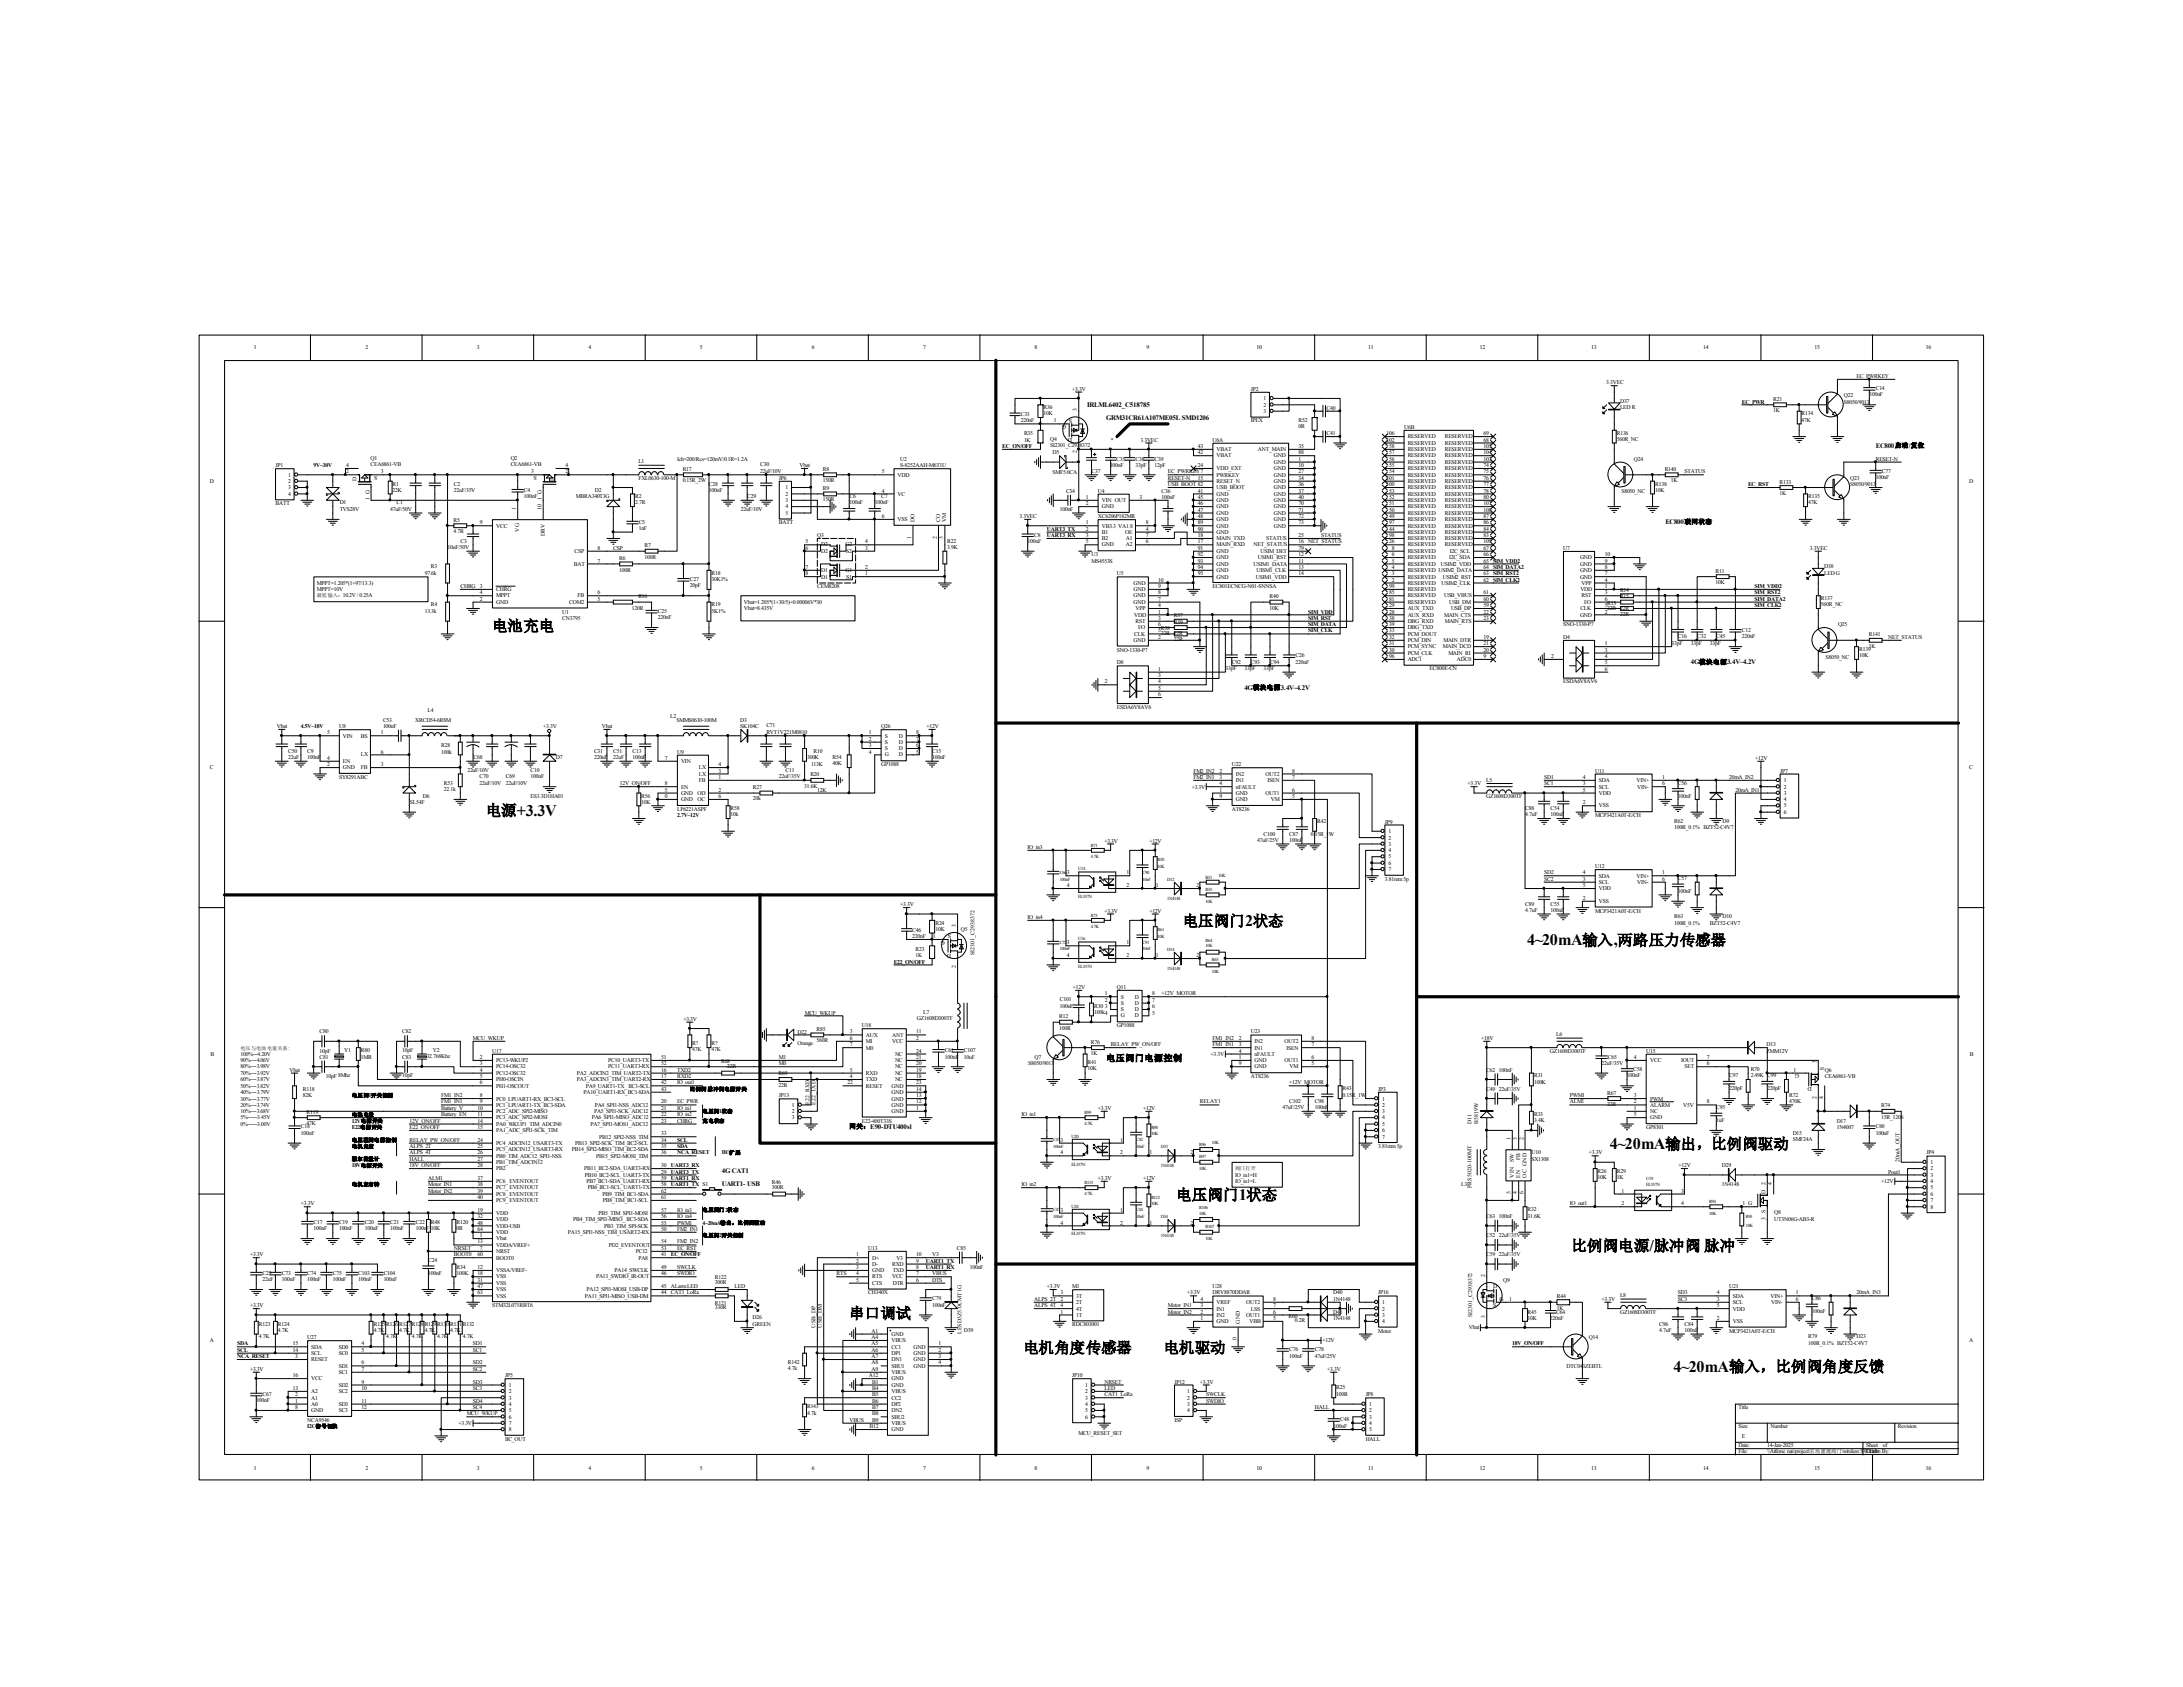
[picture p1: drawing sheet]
<svg xmlns="http://www.w3.org/2000/svg" width="279mm" height="216mm" viewBox="0 0 279 216" stroke-linecap="round" stroke-linejoin="round" font-family="sans-serif">
<defs><g id="words">
<g font-size="2.1">
<text x="195.5" y="121">4~20mA输入,两路压力传感器</text>
<text x="206" y="147.1">4~20mA输出，比例阀驱动</text>
<text x="214.2" y="175.6">4~20mA输入，比例阀角度反馈</text>
</g>
<g font-size="2">
<text x="63" y="80.8">电池充电</text>
<text x="62.2" y="104.4">电源+3.3V</text>
<text x="151.4" y="118.5">电压阀门2状态</text>
<text x="150.5" y="153.6">电压阀门1状态</text>
<text x="201.1" y="160.1">比例阀电源/脉冲阀 脉冲</text>
<text x="108.7" y="168.7">串口调试</text>
<text x="131" y="173.1">电机角度传感器</text>
<text x="148.9" y="173.1">电机驱动</text>
</g>
<text font-size="1.1" x="141.6" y="135.8">电压阀门电源控制</text>
<g font-size=".9">
<text x="139.1" y="52.1">IRLML6402_C518785</text>
<text x="141.6" y="53.7">GRM31CR61A107ME05L SMD1206</text>
<text x="240.1" y="57.3">EC800启动/复位</text>
<text x="213.1" y="67.1">EC800联网状态</text>
<text x="159.3" y="88.3">4G模块电源3.4V~4.2V</text>
<text x="216.4" y="85">4G模块电源3.4V~4.2V</text>
<text x="92.4" y="150.2">4G CAT1</text>
<text x="92.4" y="151.8">UART1- USB</text>
</g>
<text font-size=".8" x="108.7" y="144.4">网关：E90-DTU400sl</text>
<g font-size=".7">
<text x="32.5" y="44.7">1</text>
<text x="46.8" y="44.7">2</text>
<text x="61" y="44.7">3</text>
<text x="75.3" y="44.7">4</text>
<text x="89.6" y="44.7">5</text>
<text x="103.9" y="44.7">6</text>
<text x="118.2" y="44.7">7</text>
<text x="132.4" y="44.7">8</text>
<text x="146.7" y="44.7">9</text>
<text x="160.8" y="44.7">10</text>
<text x="175.1" y="44.7">11</text>
<text x="189.4" y="44.7">12</text>
<text x="203.7" y="44.7">13</text>
<text x="218" y="44.7">14</text>
<text x="232.2" y="44.7">15</text>
<text x="246.5" y="44.7">16</text>
<text x="130.6" y="53.3">C33</text>
<text x="133.6" y="52.4">R36</text>
<text x="133.6" y="53.2">10K</text>
<text x="137.2" y="53.6" transform="rotate(-180 137.2 53.6)">S</text>
<text x="137.2" y="50">+3.3V</text>
<text x="137.8" y="52.6" transform="rotate(-90 137.8 52.6)">3</text>
<text x="160.1" y="50">JP2</text>
<text x="161.7" y="51.2">1</text>
<text x="161.7" y="52">2</text>
<text x="161.7" y="52.8">3</text>
<text x="166.2" y="54">R52</text>
<text x="169.8" y="52.5">C40</text>
<text x="205.6" y="49.2">3.3VEC</text>
<text x="207.3" y="51.6">D37</text>
<text x="207.3" y="52.4">LED R</text>
<text x="222.9" y="51.6">EC_PWR</text>
<text x="226.9" y="51.3">R21</text>
<text x="226.9" y="52.7">1K</text>
<text x="230.6" y="53.2">R134</text>
<text x="230.6" y="54">47K</text>
<text x="236" y="50.8">Q22</text>
<text x="236" y="51.6">S8050/9013</text>
<text x="237.6" y="48.4">EC_PWRKEY</text>
<text x="239.3" y="50.7">100nF</text>
<text x="240.1" y="49.9">C14</text>
<text x="35.3" y="59.8">JP1</text>
<text x="40.1" y="59.8">9V~30V</text>
<text x="44.3" y="59.8">4</text>
<text x="47.4" y="58.9">Q1</text>
<text x="47.4" y="59.7">CEA6861-VB</text>
<text x="65.4" y="58.9">Q2</text>
<text x="65.4" y="59.7">CEA6861-VB</text>
<text x="72.4" y="59.8">4</text>
<text x="81.7" y="59.3">L1</text>
<text x="86.7" y="59">Ich=200/Rcs=120mV/0.1R=1.2A</text>
<text x="97.3" y="59.7">C30</text>
<text x="102.3" y="59.8">Vbat</text>
<text x="115.2" y="59">U2</text>
<text x="115.2" y="59.8">S-8252AAH-M6T1U</text>
<text x="128.3" y="57.3">EC_ON/OFF</text>
<text x="130.6" y="54.1">220nF</text>
<text x="131.1" y="55.7">R35</text>
<text x="131.1" y="56.5">1K</text>
<text x="134.4" y="56.4">Q4</text>
<text x="134.4" y="57.2">SI2301_C2938372</text>
<text x="134.7" y="58.1">D5</text>
<text x="134.9" y="54.1">1</text>
<text x="136.4" y="54.4" transform="rotate(-180 136.4 54.4)">G</text>
<text x="137.2" y="56" transform="rotate(-180 137.2 56)">D</text>
<text x="137.8" y="57.9" transform="rotate(-90 137.8 57.9)">2</text>
<text x="142.1" y="59.8">100nF</text>
<text x="142.2" y="56.5">*</text>
<text x="142.9" y="59">C35</text>
<text x="145.3" y="59">C38</text>
<text x="145.3" y="59.8">33pF</text>
<text x="146" y="56.5">3.3VEC</text>
<text x="147.8" y="59">C39</text>
<text x="147.8" y="59.8">12pF</text>
<text x="153.3" y="59.8">24</text>
<text x="153.3" y="58.1">42</text>
<text x="153.3" y="57.3">43</text>
<text x="155.2" y="56.5">U6A</text>
<text x="155.7" y="58.5">VBAT</text>
<text x="155.7" y="57.7">VBAT</text>
<text x="160.1" y="54.1">IPEX</text>
<text x="161" y="57.7">ANT_MAIN</text>
<text x="163" y="59.4">GND</text>
<text x="163" y="58.5">GND</text>
<text x="166.2" y="59">1</text>
<text x="166.2" y="59.8">10</text>
<text x="166.2" y="57.3">35</text>
<text x="166.2" y="58.1">88</text>
<text x="166.2" y="54.8">0R</text>
<text x="169.8" y="55.7">C41</text>
<text x="177.5" y="55.7">106</text>
<text x="177.5" y="56.5">102</text>
<text x="177.8" y="59.8">55</text>
<text x="177.8" y="59">56</text>
<text x="177.8" y="58.1">57</text>
<text x="177.8" y="57.3">58</text>
<text x="179.7" y="54.9">U6B</text>
<text x="180.2" y="59.4">RESERVED</text>
<text x="180.2" y="58.5">RESERVED</text>
<text x="180.2" y="57.7">RESERVED</text>
<text x="180.2" y="56.1">RESERVED</text>
<text x="180.2" y="56.9">RESERVED</text>
<text x="184.9" y="56.9">RESERVED</text>
<text x="184.9" y="56.1">RESERVED</text>
<text x="184.9" y="57.7">RESERVED</text>
<text x="184.9" y="58.5">RESERVED</text>
<text x="184.9" y="59.4">RESERVED</text>
<text x="189.9" y="56.5">68</text>
<text x="189.9" y="55.7">69</text>
<text x="189.9" y="57.3">105</text>
<text x="189.9" y="58.1">104</text>
<text x="189.9" y="59">103</text>
<text x="189.9" y="59.8">74</text>
<text x="206.9" y="55.6">R136</text>
<text x="206.9" y="56.4">560R_NC</text>
<text x="209.1" y="59">Q24</text>
<text x="240.1" y="59">RESET-N</text>
<text x="26.8" y="61.8">D</text>
<text x="35.3" y="64.6">BATT</text>
<text x="36.9" y="61">1</text>
<text x="36.9" y="61.8">2</text>
<text x="36.9" y="62.6">3</text>
<text x="36.9" y="63.5">4</text>
<text x="43.5" y="64.6">D1</text>
<text x="43.5" y="65.4">TVS28V</text>
<text x="44.3" y="60.6">2</text>
<text x="45.6" y="61.6" transform="rotate(-90 45.6 61.6)">D</text>
<text x="47.3" y="64" transform="rotate(-90 47.3 64)">1 G</text>
<text x="48.3" y="61" transform="rotate(-180 48.3 61)">S</text>
<text x="48.7" y="60.6">3</text>
<text x="50" y="65.4">47uF/50V</text>
<text x="50.2" y="62.1">R1</text>
<text x="50.2" y="62.9">22K</text>
<text x="50.8" y="64.6">C1</text>
<text x="58.1" y="62.1">C2</text>
<text x="58.1" y="62.9">22uF/35V</text>
<text x="66" y="65.2" transform="rotate(-90 66 65.2)">1</text>
<text x="67.1" y="62.9">C4</text>
<text x="67.1" y="63.8">100nF</text>
<text x="68" y="60.6">3</text>
<text x="68.7" y="61" transform="rotate(-180 68.7 61)">S</text>
<text x="69.3" y="65.2" transform="rotate(-90 69.3 65.2)">10</text>
<text x="69.3" y="64" transform="rotate(-90 69.3 64)">1 G</text>
<text x="71" y="61.6" transform="rotate(-90 71 61.6)">D</text>
<text x="72.4" y="60.6">2</text>
<text x="73.7" y="63.8">MBRA340T3G</text>
<text x="76.1" y="62.9">D2</text>
<text x="81.3" y="63.8">R2</text>
<text x="81.3" y="64.6">2.7R</text>
<text x="81.7" y="61.4">FXL0630-100-M</text>
<text x="87.4" y="60.3">R17</text>
<text x="87.4" y="61.7">0.15R_2W</text>
<text x="90.7" y="62.1">C28</text>
<text x="90.7" y="62.9">100nF</text>
<text x="94.8" y="65.4">22uF/10V</text>
<text x="95.6" y="63.8">C29</text>
<text x="97.3" y="60.5">22uF/10V</text>
<text x="99.7" y="61.4">JP6</text>
<text x="100.5" y="62.6">1</text>
<text x="100.5" y="63.5">2</text>
<text x="100.5" y="64.3">3</text>
<text x="100.5" y="65.1">4</text>
<text x="100.5" y="65.9">5</text>
<text x="105.3" y="60.3">R8</text>
<text x="105.3" y="61.7">150R</text>
<text x="105.3" y="62.7">R9</text>
<text x="105.3" y="64.2">150R</text>
<text x="108.7" y="63.8">C6</text>
<text x="108.7" y="64.6">100nF</text>
<text x="112" y="64.6">100nF</text>
<text x="112.8" y="63.8">C7</text>
<text x="112.9" y="63">4</text>
<text x="112.9" y="60.6">5</text>
<text x="114.9" y="63.5">VC</text>
<text x="114.9" y="61">VDD</text>
<text x="134.7" y="60.7">SMF5.0CA</text>
<text x="135.6" y="65.4">100nF</text>
<text x="136.4" y="63.1">C34</text>
<text x="139" y="63.8">1</text>
<text x="139" y="64.6">2</text>
<text x="139.7" y="60.6">C37</text>
<text x="140.5" y="63">U4</text>
<text x="141" y="64.3">VIN OUT</text>
<text x="141" y="65.1">GND</text>
<text x="145.8" y="63.8">3</text>
<text x="148.7" y="63">C36</text>
<text x="148.7" y="63.8">100nF</text>
<text x="149.5" y="60.6">EC_PWRKEY7</text>
<text x="149.5" y="61.4">RESET-N</text>
<text x="149.5" y="62.2">USB_BOOT 82</text>
<text x="153.3" y="63">41</text>
<text x="153.3" y="61.4">15</text>
<text x="153.3" y="63.8">45</text>
<text x="153.3" y="64.6">46</text>
<text x="153.3" y="65.5">47</text>
<text x="155.7" y="61">PWRKEY</text>
<text x="155.7" y="60.2">VDD_EXT</text>
<text x="155.7" y="63.5">GND</text>
<text x="155.7" y="61.8">RESET_N</text>
<text x="155.7" y="64.3">GND</text>
<text x="155.7" y="65.1">GND</text>
<text x="155.7" y="65.9">GND</text>
<text x="155.7" y="62.6">USB_BOOT</text>
<text x="163" y="60.2">GND</text>
<text x="163" y="61">GND</text>
<text x="163" y="61.8">GND</text>
<text x="163" y="62.6">GND</text>
<text x="163" y="63.5">GND</text>
<text x="163" y="64.3">GND</text>
<text x="163" y="65.1">GND</text>
<text x="163" y="65.9">GND</text>
<text x="166.2" y="60.6">27</text>
<text x="166.2" y="61.4">34</text>
<text x="166.2" y="62.2">36</text>
<text x="166.2" y="63">37</text>
<text x="166.2" y="63.8">40</text>
<text x="166.2" y="64.6">70</text>
<text x="166.2" y="65.5">71</text>
<text x="177.5" y="62.2">100</text>
<text x="177.5" y="61.4">101</text>
<text x="177.8" y="65.5">50</text>
<text x="177.8" y="64.6">51</text>
<text x="177.8" y="63.8">52</text>
<text x="177.8" y="63">53</text>
<text x="177.8" y="60.6">54</text>
<text x="180.2" y="65.9">RESERVED</text>
<text x="180.2" y="65.1">RESERVED</text>
<text x="180.2" y="64.3">RESERVED</text>
<text x="180.2" y="63.5">RESERVED</text>
<text x="180.2" y="61">RESERVED</text>
<text x="180.2" y="60.2">RESERVED</text>
<text x="180.2" y="62.6">RESERVED</text>
<text x="180.2" y="61.8">RESERVED</text>
<text x="184.9" y="60.2">RESERVED</text>
<text x="184.9" y="61">RESERVED</text>
<text x="184.9" y="61.8">RESERVED</text>
<text x="184.9" y="62.6">RESERVED</text>
<text x="184.9" y="63.5">RESERVED</text>
<text x="184.9" y="64.3">RESERVED</text>
<text x="184.9" y="65.1">RESERVED</text>
<text x="184.9" y="65.9">RESERVED</text>
<text x="189.9" y="60.6">75</text>
<text x="189.9" y="61.4">76</text>
<text x="189.9" y="62.2">77</text>
<text x="189.9" y="63">78</text>
<text x="189.9" y="63.8">80</text>
<text x="189.9" y="64.6">107</text>
<text x="189.9" y="65.5">108</text>
<text x="207.5" y="63.1">S8050_NC</text>
<text x="211.8" y="62.1">R138</text>
<text x="211.8" y="62.9">10K</text>
<text x="213.1" y="60.3">R140</text>
<text x="213.9" y="61.7">1K</text>
<text x="215.6" y="60.6">STATUS</text>
<text x="223.7" y="62.2">EC_RST</text>
<text x="227.8" y="61.9">R133</text>
<text x="227.8" y="63.4">1K</text>
<text x="231.4" y="63.8">R135</text>
<text x="231.4" y="64.6">47K</text>
<text x="236.8" y="61.4">Q23</text>
<text x="236.8" y="62.2">S8050/9013</text>
<text x="240.1" y="61.3">100nF</text>
<text x="240.9" y="60.5">C77</text>
<text x="252" y="61.8">D</text>
<text x="57.3" y="70.3">10uF/50V</text>
<text x="58" y="66.8">R5</text>
<text x="58" y="68.2">4.7R</text>
<text x="58.9" y="69.5">C3</text>
<text x="61.4" y="67.1">9</text>
<text x="63.5" y="67.5">VCC</text>
<text x="66.5" y="68" transform="rotate(-90 66.5 68)">VG</text>
<text x="69.7" y="68.6" transform="rotate(-90 69.7 68.6)">DRV</text>
<text x="73.5" y="70.8">CSP</text>
<text x="76.5" y="70.4">8</text>
<text x="78.5" y="70.4">CSP</text>
<text x="79.2" y="71.7">R6</text>
<text x="81.7" y="67">C5</text>
<text x="81.7" y="67.8">1nF</text>
<text x="82.5" y="70">R7</text>
<text x="82.5" y="71.5">100R</text>
<text x="99.7" y="67.1">BATT</text>
<text x="103.1" y="69.6">5</text>
<text x="103.1" y="70.4">6</text>
<text x="104.6" y="68.7">Q3</text>
<text x="105.1" y="69.9">D2</text>
<text x="105.1" y="70.8">D2</text>
<text x="108.2" y="69.9">G2</text>
<text x="108.3" y="70.8">S2</text>
<text x="110.7" y="69.6">4</text>
<text x="110.7" y="70.4">3</text>
<text x="112.9" y="66.3">6</text>
<text x="114.9" y="66.7">VSS</text>
<text x="116.6" y="68.9" transform="rotate(-90 116.6 68.9)">1</text>
<text x="117.1" y="66.8" transform="rotate(-90 117.1 66.8)">DO</text>
<text x="119.9" y="68.9" transform="rotate(-90 119.9 68.9)">2</text>
<text x="120.3" y="66.8" transform="rotate(-90 120.3 66.8)">CO</text>
<text x="120.7" y="68.9" transform="rotate(-90 120.7 68.9)">3</text>
<text x="121.1" y="66.8" transform="rotate(-90 121.1 66.8)">VM</text>
<text x="121.2" y="69.5">R22</text>
<text x="121.2" y="70.3">3.9K</text>
<text x="130.5" y="66.3">3.3VEC</text>
<text x="131.5" y="69.5">100nF</text>
<text x="132.4" y="68.7">C8</text>
<text x="134" y="67.9">UART3_TX</text>
<text x="134" y="68.7">UART3_RX</text>
<text x="139" y="67.1">1</text>
<text x="139" y="67.9">2</text>
<text x="139" y="68.7">3</text>
<text x="139" y="69.6">5</text>
<text x="139.7" y="71.2">U3</text>
<text x="140.5" y="66.3">XC6206P182MR</text>
<text x="141" y="67.5">VB3.3 VA1.8</text>
<text x="141" y="68.3">B1</text>
<text x="141" y="69.1">B2</text>
<text x="141" y="69.9">GND</text>
<text x="144" y="68.3">OE</text>
<text x="144.1" y="69.1">A1</text>
<text x="144.1" y="69.9">A2</text>
<text x="146.6" y="67.1">8</text>
<text x="146.6" y="67.9">4</text>
<text x="146.6" y="68.7">7</text>
<text x="146.6" y="69.6">6</text>
<text x="153.3" y="66.3">48</text>
<text x="153.3" y="67.1">89</text>
<text x="153.3" y="70.4">91</text>
<text x="153.3" y="67.9">90</text>
<text x="153.3" y="71.2">92</text>
<text x="153.3" y="69.6">17</text>
<text x="153.3" y="68.7">18</text>
<text x="155.7" y="66.7">GND</text>
<text x="155.7" y="67.5">GND</text>
<text x="155.7" y="70.8">GND</text>
<text x="155.7" y="68.3">GND</text>
<text x="155.7" y="71.6">GND</text>
<text x="155.7" y="69.9">MAIN_RXD</text>
<text x="155.7" y="69.1">MAIN_TXD</text>
<text x="160.4" y="69.9">NET_STATUS</text>
<text x="161" y="71.6">USIM1_RST</text>
<text x="161.3" y="70.8">USIM_DET</text>
<text x="162" y="69.1">STATUS</text>
<text x="163" y="66.7">GND</text>
<text x="163" y="67.5">GND</text>
<text x="166.2" y="71.2">12</text>
<text x="166.2" y="68.7">25</text>
<text x="166.2" y="69.6">16</text>
<text x="166.2" y="70.4">79</text>
<text x="166.2" y="66.3">72</text>
<text x="166.2" y="67.1">73</text>
<text x="167.4" y="69.6">NET_STATUS</text>
<text x="169.1" y="68.7">STATUS</text>
<text x="177.8" y="69.6">26</text>
<text x="177.8" y="67.9">44</text>
<text x="177.8" y="67.1">97</text>
<text x="177.8" y="68.7">98</text>
<text x="177.8" y="66.3">49</text>
<text x="178.1" y="71.2">6</text>
<text x="178.1" y="70.4">8</text>
<text x="180.2" y="71.6">RESERVED</text>
<text x="180.2" y="70.8">RESERVED</text>
<text x="180.2" y="69.9">RESERVED</text>
<text x="180.2" y="68.3">RESERVED</text>
<text x="180.2" y="67.5">RESERVED</text>
<text x="180.2" y="69.1">RESERVED</text>
<text x="180.2" y="66.7">RESERVED</text>
<text x="184.9" y="69.1">RESERVED</text>
<text x="184.9" y="68.3">RESERVED</text>
<text x="184.9" y="66.7">RESERVED</text>
<text x="184.9" y="67.5">RESERVED</text>
<text x="184.9" y="69.9">RESERVED</text>
<text x="185.5" y="71.6">I2C_SDA</text>
<text x="185.5" y="70.8">I2C_SCL</text>
<text x="189.9" y="71.2">66</text>
<text x="189.9" y="70.4">67</text>
<text x="189.9" y="68.7">83</text>
<text x="189.9" y="67.9">84</text>
<text x="189.9" y="66.3">87</text>
<text x="189.9" y="67.1">86</text>
<text x="189.9" y="69.6">109</text>
<text x="200.1" y="70.4">U7</text>
<text x="202.2" y="71.6">GND</text>
<text x="205.4" y="71.2">10</text>
<text x="231.6" y="70.4">3.3VEC</text>
<text x="40.6" y="74.8">MPPT=1.205*(1+97/13.3)</text>
<text x="40.6" y="75.6">MPPT=10V</text>
<text x="40.6" y="76.5">最低 输入：10.2V / 0.25A</text>
<text x="54.4" y="73.5">97.6k</text>
<text x="55.2" y="77.6">R4</text>
<text x="55.2" y="72.7">R3</text>
<text x="58.9" y="75.3">CHRG</text>
<text x="61.4" y="75.3">3</text>
<text x="61.4" y="76.1">4</text>
<text x="61.4" y="76.9">2</text>
<text x="63.5" y="75.6">CHRG</text>
<text x="63.5" y="76.5">MPPT</text>
<text x="63.5" y="77.3">GND</text>
<text x="72.9" y="77.3">COM2</text>
<text x="73.4" y="72.4">BAT</text>
<text x="73.9" y="76.5">FB</text>
<text x="76.5" y="76.9">5</text>
<text x="76.5" y="76.1">6</text>
<text x="76.5" y="72">7</text>
<text x="79.2" y="73.2">100R</text>
<text x="81.7" y="76.5">R16</text>
<text x="88.3" y="74.3">C27</text>
<text x="88.3" y="75.2">20pF</text>
<text x="91.1" y="73.5">R18</text>
<text x="91.1" y="74.3">30K1%</text>
<text x="91.1" y="77.6">R19</text>
<text x="95.2" y="77.3">Vbat=1.205*(1+30/5)+0.00006V*30</text>
<text x="103.1" y="72.8">7</text>
<text x="103.1" y="73.6">8</text>
<text x="104.6" y="75.3">CEM8208</text>
<text x="105.1" y="73.2">D1</text>
<text x="105.1" y="74">D1</text>
<text x="108.2" y="73.2">G1</text>
<text x="108.3" y="74">S1</text>
<text x="110.7" y="73.6">1</text>
<text x="110.7" y="72.8">2</text>
<text x="139.7" y="72">MS4553S</text>
<text x="143" y="73.6">U5</text>
<text x="145.1" y="77.3">GND</text>
<text x="145.1" y="76.5">GND</text>
<text x="145.1" y="75.6">GND</text>
<text x="145.1" y="74.8">GND</text>
<text x="148.2" y="77.7">4</text>
<text x="148.2" y="76.9">7</text>
<text x="148.2" y="76.1">8</text>
<text x="148.2" y="75.3">9</text>
<text x="148.2" y="74.4">10</text>
<text x="153.3" y="73.6">95</text>
<text x="153.3" y="72">93</text>
<text x="153.3" y="72.8">94</text>
<text x="155.2" y="75.3">EC801ECNCG-N01-SNNSA</text>
<text x="155.7" y="74">GND</text>
<text x="155.7" y="72.4">GND</text>
<text x="155.7" y="73.2">GND</text>
<text x="160.4" y="72.4">USIM1_DATA</text>
<text x="160.7" y="74">USIM1_VDD</text>
<text x="160.8" y="73.2">UISM1_CLK</text>
<text x="162.5" y="76.5">R40</text>
<text x="166.2" y="72">11</text>
<text x="166.2" y="72.8">13</text>
<text x="166.2" y="73.6">14</text>
<text x="177.8" y="77.7">29</text>
<text x="177.8" y="75.3">99</text>
<text x="177.8" y="76.9">81</text>
<text x="177.8" y="76.1">85</text>
<text x="178.1" y="74.4">2</text>
<text x="178.1" y="73.6">3</text>
<text x="178.1" y="72.8">4</text>
<text x="178.1" y="72">5</text>
<text x="180.2" y="74.8">RESERVED</text>
<text x="180.2" y="74">RESERVED</text>
<text x="180.2" y="73.2">RESERVED USIM2_DATA</text>
<text x="180.2" y="72.4">RESERVED</text>
<text x="180.2" y="75.6">RESERVED</text>
<text x="180.2" y="77.3">RESERVED</text>
<text x="180.2" y="76.5">RESERVED</text>
<text x="184.4" y="72.4">USIM2_VDD</text>
<text x="184.5" y="74.8">USIM2_CLK</text>
<text x="184.7" y="74">USIM2_RST</text>
<text x="184.8" y="76.5">USB_VBUS</text>
<text x="185.5" y="77.3">USB_DM</text>
<text x="189.9" y="77.7">59</text>
<text x="189.9" y="76.9">60</text>
<text x="189.9" y="76.1">61</text>
<text x="189.9" y="74.4">62</text>
<text x="189.9" y="72.8">64</text>
<text x="189.9" y="73.6">63</text>
<text x="189.9" y="72">65</text>
<text x="191.1" y="74.4">SIM_CLK2</text>
<text x="191.1" y="73.6">SIM_RST2</text>
<text x="191.1" y="72.8">SIM_DATA2</text>
<text x="191.1" y="72">SIM_VDD2</text>
<text x="202.2" y="74">GND</text>
<text x="202.2" y="73.2">GND</text>
<text x="202.2" y="72.4">GND</text>
<text x="202.3" y="75.6">VDD</text>
<text x="202.4" y="76.5">RST</text>
<text x="202.4" y="74.8">VPP</text>
<text x="202.8" y="77.3">I/O</text>
<text x="205.4" y="75.3">1</text>
<text x="205.4" y="76.1">3</text>
<text x="205.4" y="77.7">5</text>
<text x="205.4" y="76.9">6</text>
<text x="205.4" y="74.4">4</text>
<text x="205.4" y="73.6">7</text>
<text x="205.4" y="72.8">8</text>
<text x="205.4" y="72">9</text>
<text x="205.7" y="77.4">R13</text>
<text x="207.3" y="76.5">R15</text>
<text x="207.3" y="75.7">R14</text>
<text x="219.6" y="73.3">R11</text>
<text x="219.6" y="74.8">10K</text>
<text x="224.6" y="77.7">SIM_CLK2</text>
<text x="224.6" y="76.1">SIM_RST2</text>
<text x="224.6" y="76.9">SIM_DATA2</text>
<text x="224.6" y="75.3">SIM_VDD2</text>
<text x="233" y="76.8">R137</text>
<text x="233" y="77.6">560R_NC</text>
<text x="233.5" y="72.7">D38</text>
<text x="233.5" y="73.5">LED G</text>
<text x="54.4" y="78.4">13.3k</text>
<text x="72" y="78.5">U1</text>
<text x="72" y="79.3">CN3795</text>
<text x="80.9" y="78">120R</text>
<text x="84.2" y="78.4">C25</text>
<text x="84.2" y="79.2">220nF</text>
<text x="91.1" y="78.4">5K1%</text>
<text x="95.2" y="78.1">Vbat=8.435V</text>
<text x="143" y="83.4">SNO-1330-P7</text>
<text x="145.1" y="82.2">GND</text>
<text x="145.2" y="78.9">VDD</text>
<text x="145.2" y="81.4">CLK</text>
<text x="145.3" y="79.7">RST</text>
<text x="145.3" y="78.1">VPP</text>
<text x="145.7" y="80.6">I/O</text>
<text x="148.2" y="78.5">1</text>
<text x="148.2" y="79.3">3</text>
<text x="148.2" y="80.9">5</text>
<text x="148.2" y="80.1">6</text>
<text x="148.2" y="81.7">2</text>
<text x="148.6" y="80.6">R38</text>
<text x="148.6" y="81.3">22R 22R</text>
<text x="150.2" y="82.1">22R</text>
<text x="150.2" y="79.8">R39</text>
<text x="150.2" y="79">R37</text>
<text x="162.5" y="78">10K</text>
<text x="167.4" y="80.9">SIM_CLK</text>
<text x="167.4" y="79.3">SIM_RST</text>
<text x="167.4" y="80.1">SIM_DATA</text>
<text x="167.4" y="78.5">SIM_VDD</text>
<text x="177.8" y="78.5">28</text>
<text x="177.8" y="83.4">30</text>
<text x="177.8" y="82.6">31</text>
<text x="177.8" y="81.7">32</text>
<text x="177.8" y="80.9">33</text>
<text x="177.8" y="79.3">38</text>
<text x="177.8" y="80.1">39</text>
<text x="180.2" y="78.9">AUX_RXD</text>
<text x="180.2" y="78.1">AUX_TXD</text>
<text x="180.2" y="83.8">PCM_CLK</text>
<text x="180.2" y="83">PCM_SYNC</text>
<text x="180.2" y="82.2">PCM_DIN</text>
<text x="180.2" y="81.4">PCM_DOUT</text>
<text x="180.2" y="79.7">DBG_RXD</text>
<text x="180.2" y="80.6">DBG_TXD</text>
<text x="184.7" y="83">MAIN_DCD</text>
<text x="184.7" y="82.2">MAIN_DTR</text>
<text x="184.8" y="78.9">MAIN_CTS</text>
<text x="184.9" y="79.7">MAIN_RTS</text>
<text x="185.4" y="83.8">MAIN_RI</text>
<text x="185.7" y="78.1">USB_DP</text>
<text x="189.9" y="79.3">23</text>
<text x="189.9" y="81.7">19</text>
<text x="189.9" y="83.4">20</text>
<text x="189.9" y="82.6">21</text>
<text x="189.9" y="78.5">22</text>
<text x="200.1" y="80.1">SNO-1330-P7</text>
<text x="200.1" y="81.7">D4</text>
<text x="202.2" y="78.9">GND</text>
<text x="202.3" y="78.1">CLK</text>
<text x="205.4" y="78.5">2</text>
<text x="205.4" y="82.6">1</text>
<text x="205.4" y="83.4">3</text>
<text x="205.7" y="78">22R 22R</text>
<text x="207.3" y="78.8">22R</text>
<text x="213.9" y="82.5">33pF</text>
<text x="214.8" y="81.7">C16</text>
<text x="216.4" y="82.5">33pF</text>
<text x="217.2" y="81.7">C32</text>
<text x="218.9" y="82.5">33pF</text>
<text x="219.7" y="81.7">C45</text>
<text x="222.9" y="80.9">C12</text>
<text x="222.9" y="81.7">220nF</text>
<text x="235.2" y="80.1">Q25</text>
<text x="238" y="83.3">R139</text>
<text x="239.2" y="81.4">R141</text>
<text x="239.2" y="82.9">1K</text>
<text x="241.7" y="81.7">NET_STATUS</text>
<text x="141.4" y="87.5">2</text>
<text x="143" y="85">D8</text>
<text x="148.2" y="85.9">1</text>
<text x="148.2" y="86.7">3</text>
<text x="148.2" y="87.5">4</text>
<text x="148.2" y="88.3">5</text>
<text x="148.2" y="89.1">6</text>
<text x="156.8" y="85.8">33pF</text>
<text x="157.6" y="85">C92</text>
<text x="159.3" y="85.8">33pF</text>
<text x="160.1" y="85">C93</text>
<text x="161.7" y="85.8">33pF</text>
<text x="162.6" y="85">C94</text>
<text x="165.8" y="84.1">C26</text>
<text x="165.8" y="85">220nF</text>
<text x="177.8" y="84.2">96</text>
<text x="180.2" y="84.6">ADC1</text>
<text x="183" y="85.8">EC800E-CN</text>
<text x="186.5" y="84.6">ADC0</text>
<text x="189.9" y="84.2">9</text>
<text x="198.5" y="84.2">2</text>
<text x="200.1" y="87.5">ESDA6V8AV6</text>
<text x="205.4" y="84.2">4</text>
<text x="205.4" y="85">5</text>
<text x="205.4" y="85.9">6</text>
<text x="233.6" y="84.3">S8050_NC</text>
<text x="238" y="84.1">10K</text>
<text x="35.4" y="93.2">Vbat</text>
<text x="38.5" y="93.2">4.5V~18V</text>
<text x="41.9" y="94">5</text>
<text x="43.4" y="93.2">U8</text>
<text x="43.9" y="94.4">VIN</text>
<text x="46.2" y="94.4">BS</text>
<text x="48.7" y="94">1</text>
<text x="49" y="92.4">C53</text>
<text x="49" y="93.2">100nF</text>
<text x="53.1" y="92.4">XRCD54-6R8M</text>
<text x="54.7" y="91.1">L4</text>
<text x="56.5" y="95.6">R28</text>
<text x="69.5" y="93.2">+3.3V</text>
<text x="77" y="93.2">Vbat</text>
<text x="85.8" y="91.9">L2</text>
<text x="86.6" y="92.4">SMMS0630-100M</text>
<text x="94.7" y="92.4">D3</text>
<text x="94.7" y="93.2">SK104C</text>
<text x="98.1" y="93.1">C71</text>
<text x="98.1" y="93.9">RVT1V221M0810</text>
<text x="111.2" y="94">1</text>
<text x="111.2" y="94.8">2</text>
<text x="111.2" y="95.6">3</text>
<text x="112.8" y="93.2">Q26</text>
<text x="113.2" y="94.4">S</text>
<text x="113.2" y="95.2">S</text>
<text x="115.1" y="95.2">D</text>
<text x="115.1" y="94.4">D</text>
<text x="117.3" y="95.6">6</text>
<text x="117.3" y="94.8">7</text>
<text x="117.3" y="94">8</text>
<text x="118.6" y="93.2">+12V</text>
<text x="143" y="90.7">ESDA6V8AV6</text>
<text x="26.8" y="98.5">C</text>
<text x="36.9" y="96.4">C50</text>
<text x="36.9" y="97.2">22uF</text>
<text x="39.3" y="96.4">C9</text>
<text x="39.3" y="97.2">100nF</text>
<text x="41.9" y="98">2</text>
<text x="41.9" y="97.2">4</text>
<text x="43.4" y="99.7">SY8291ABC</text>
<text x="43.9" y="98.5">GND</text>
<text x="43.9" y="97.7">EN</text>
<text x="46.2" y="98.5">FB</text>
<text x="46.2" y="96.8">LX</text>
<text x="48.7" y="98">3</text>
<text x="48.7" y="96.4">6</text>
<text x="56.5" y="96.4">100k</text>
<text x="56.8" y="100.4">R53</text>
<text x="56.8" y="101.2">22.1k</text>
<text x="59.8" y="98.8">22uF/10V</text>
<text x="60.6" y="97.2">C68</text>
<text x="61.4" y="99.6">C70</text>
<text x="61.4" y="100.4">22uF/10V</text>
<text x="64.7" y="99.6">C69</text>
<text x="64.7" y="100.4">22uF/10V</text>
<text x="67.9" y="98.8">C10</text>
<text x="67.9" y="99.6">100nF</text>
<text x="71.2" y="97.2">D7</text>
<text x="76" y="96.4">C31</text>
<text x="76" y="97.2">220uF</text>
<text x="78.5" y="96.4">C51</text>
<text x="78.5" y="97.2">22uF</text>
<text x="79.3" y="100.5">12V_ON/OFF</text>
<text x="80.9" y="96.4">C13</text>
<text x="80.9" y="97.2">100nF</text>
<text x="85.1" y="97.2">7</text>
<text x="85.1" y="100.5">8</text>
<text x="85.1" y="101.3">5</text>
<text x="86.7" y="96.4">U9</text>
<text x="87.2" y="97.7">VIN</text>
<text x="87.2" y="100.9">EN</text>
<text x="87.2" y="101.7">GND</text>
<text x="89.3" y="101.7">OD</text>
<text x="89.4" y="100.1">FB</text>
<text x="89.4" y="99.3">LX</text>
<text x="89.4" y="98.5">LX</text>
<text x="91.9" y="101.3">2</text>
<text x="91.9" y="99.7">1</text>
<text x="91.9" y="98.9">3</text>
<text x="91.9" y="98">4</text>
<text x="96.3" y="101">R27</text>
<text x="99.7" y="99.6">22uF/35V</text>
<text x="100.5" y="98.8">C11</text>
<text x="102.9" y="100.8">31.6K</text>
<text x="103.3" y="97.2">300K</text>
<text x="103.7" y="99.4">R20</text>
<text x="103.8" y="98">113K</text>
<text x="104.1" y="96.4">R10</text>
<text x="104.6" y="101.3">12K</text>
<text x="106.6" y="97.2">R54</text>
<text x="106.6" y="98">40K</text>
<text x="111.2" y="96.4">4</text>
<text x="112.8" y="98">GP1088</text>
<text x="113.2" y="96">S</text>
<text x="113.2" y="96.8">G</text>
<text x="115.1" y="96.8">D</text>
<text x="115.1" y="96">D</text>
<text x="117.3" y="96.4">5</text>
<text x="119.3" y="96.4">C15</text>
<text x="119.3" y="97.2">100nF</text>
<text x="152.5" y="100.9">+3.3V</text>
<text x="152.7" y="99.7">FM2_IN1</text>
<text x="152.7" y="98.9">FM2_IN2</text>
<text x="156.1" y="101.3">1</text>
<text x="156.1" y="98.9">2</text>
<text x="156.1" y="99.7">3</text>
<text x="156.1" y="100.5">4</text>
<text x="157.6" y="98">U22</text>
<text x="158.2" y="101.7">GND</text>
<text x="158.2" y="99.3">IN2</text>
<text x="158.2" y="100.1">IN1</text>
<text x="158.2" y="100.9">nFAULT</text>
<text x="162" y="101.7">OUT1</text>
<text x="162" y="99.3">OUT2</text>
<text x="162.2" y="100.1">ISEN</text>
<text x="165.4" y="101.3">6</text>
<text x="165.4" y="99.7">7</text>
<text x="165.4" y="98.9">8</text>
<text x="187.8" y="100.5">+3.3V</text>
<text x="190.2" y="100">L5</text>
<text x="197.7" y="99.7">SD1</text>
<text x="197.7" y="100.5">SC1</text>
<text x="202.6" y="100.5">3</text>
<text x="202.6" y="99.7">4</text>
<text x="202.6" y="101.3">5</text>
<text x="204.2" y="98.9">U11</text>
<text x="204.6" y="100.9">SCL</text>
<text x="204.6" y="100.1">SDA</text>
<text x="204.6" y="101.7">VDD</text>
<text x="209.5" y="100.1">VIN+</text>
<text x="209.5" y="100.9">VIN-</text>
<text x="212.7" y="99.7">1</text>
<text x="212.7" y="100.5">6</text>
<text x="214.8" y="100.4">C56</text>
<text x="221.3" y="99.7">20mA_IN2</text>
<text x="222.1" y="101.3">20mA_IN1</text>
<text x="224.7" y="97.2">+12V</text>
<text x="227.8" y="98.9">JP7</text>
<text x="228.3" y="100.1">1</text>
<text x="228.3" y="100.9">2</text>
<text x="228.3" y="101.7">3</text>
<text x="252" y="98.5">C</text>
<text x="52.5" y="102.9">SL54F</text>
<text x="54.1" y="102.1">D6</text>
<text x="67.9" y="102.1">ES3.3D1HA03</text>
<text x="82.1" y="102.1">R56</text>
<text x="82.1" y="102.9">10K</text>
<text x="85.1" y="102.1">0</text>
<text x="86.7" y="104.6">2.7V~12V</text>
<text x="86.7" y="103.8">LP6221ASPF</text>
<text x="87.2" y="102.5">GND</text>
<text x="89.3" y="102.5">OC</text>
<text x="91.9" y="102.1">6</text>
<text x="93.5" y="103.7">R58</text>
<text x="93.5" y="104.5">10k</text>
<text x="96.3" y="102.4">20k</text>
<text x="141.3" y="107.8">+3.3V</text>
<text x="147.1" y="107.8">+12V</text>
<text x="156.1" y="102.1">9</text>
<text x="157.6" y="103.8">AT8236</text>
<text x="158.2" y="102.5">GND</text>
<text x="160.9" y="107.7">47uF/25V</text>
<text x="161.7" y="106.9">C100</text>
<text x="162.6" y="102.5">VM</text>
<text x="165" y="106.9">C87</text>
<text x="165" y="107.7">100nF</text>
<text x="165.4" y="102.1">5</text>
<text x="167.8" y="106.9">0.15R_1W</text>
<text x="168.6" y="105.3">R42</text>
<text x="177.2" y="105.4">JP9</text>
<text x="177.7" y="106.6">1</text>
<text x="177.7" y="107.4">2</text>
<text x="190.2" y="102.1">GZ1608D300TF</text>
<text x="195.2" y="103.7">C88</text>
<text x="195.2" y="104.5">4.7uF</text>
<text x="198.5" y="103.7">C54</text>
<text x="198.5" y="104.5">100nF</text>
<text x="202.6" y="103">2</text>
<text x="204.2" y="104.6">MCP3421A0T-E/CH</text>
<text x="204.6" y="103.3">VSS</text>
<text x="214.3" y="105.3">R62</text>
<text x="214.3" y="106.1">100R_0.1% BZT52-C4V7</text>
<text x="214.8" y="102.1">100nF</text>
<text x="220.5" y="105.3">D9</text>
<text x="228.3" y="102.5">4</text>
<text x="228.3" y="103.3">5</text>
<text x="228.3" y="104.2">6</text>
<text x="131.5" y="108.6">IO_in3</text>
<text x="136.5" y="111.9">3</text>
<text x="136.5" y="113.5">4</text>
<text x="144.2" y="111.9">1</text>
<text x="144.2" y="113.5">2</text>
<text x="148" y="113.5">1</text>
<text x="153.2" y="113.5">2</text>
<text x="177.2" y="112.7">3.81mm 5p</text>
<text x="177.7" y="108.2">3</text>
<text x="177.7" y="109">4</text>
<text x="177.7" y="109.9">5</text>
<text x="177.7" y="110.7">6</text>
<text x="177.7" y="111.5">7</text>
<text x="197.7" y="111.9">SD2</text>
<text x="197.7" y="112.7">SC2</text>
<text x="202.6" y="112.7">3</text>
<text x="202.6" y="111.9">4</text>
<text x="202.6" y="113.5">5</text>
<text x="204.2" y="111.1">U12</text>
<text x="204.6" y="113.1">SCL</text>
<text x="204.6" y="112.3">SDA</text>
<text x="204.6" y="114">VDD</text>
<text x="209.5" y="112.3">VIN+</text>
<text x="209.5" y="113.1">VIN-</text>
<text x="212.7" y="111.9">1</text>
<text x="212.7" y="112.7">6</text>
<text x="214.8" y="112.6">C57</text>
<text x="115.2" y="116">+3.3V</text>
<text x="116.8" y="119.3">C46</text>
<text x="119.7" y="118.3">R24</text>
<text x="119.7" y="119.2">10K</text>
<text x="121.7" y="119.6" transform="rotate(-180 121.7 119.6)">S</text>
<text x="122.3" y="118.6" transform="rotate(-90 122.3 118.6)">3</text>
<text x="123" y="119.2">Q5</text>
<text x="131.5" y="117.6">IO_in4</text>
<text x="141.3" y="116.8">+3.3V</text>
<text x="147.1" y="116.8">+12V</text>
<text x="195.2" y="115.9">C89</text>
<text x="195.2" y="116.7">4.7uF</text>
<text x="198.5" y="115.9">C55</text>
<text x="198.5" y="116.7">100nF</text>
<text x="202.6" y="115.1">2</text>
<text x="204.2" y="116.8">MCP3421A0T-E/CH</text>
<text x="204.6" y="115.6">VSS</text>
<text x="214.3" y="117.5">R63</text>
<text x="214.3" y="118.3">100R_0.1%</text>
<text x="214.8" y="114.3">100nF</text>
<text x="218.9" y="118.3">BZT52-C4V7</text>
<text x="220.5" y="117.5">D10</text>
<text x="114.4" y="123.3">E22_ON/OFF</text>
<text x="116.8" y="120.1">220nF</text>
<text x="117.2" y="121.7">R23</text>
<text x="117.2" y="122.5">1K</text>
<text x="119.4" y="120.1">1</text>
<text x="120.9" y="120.4" transform="rotate(-180 120.9 120.4)">G</text>
<text x="121.7" y="122" transform="rotate(-180 121.7 122)">D</text>
<text x="122.3" y="123.9" transform="rotate(-90 122.3 123.9)">2</text>
<text x="124.7" y="122.3" transform="rotate(-90 124.7 122.3)">SI2301_C2938372</text>
<text x="136.5" y="120.9">3</text>
<text x="136.5" y="122.5">4</text>
<text x="144.2" y="120.9">1</text>
<text x="144.2" y="122.5">2</text>
<text x="148" y="122.5">1</text>
<text x="153.2" y="122.5">2</text>
<text x="87.5" y="130.6">+3.3V</text>
<text x="103" y="129.8">MCU_WKUP</text>
<text x="104.5" y="132">R85</text>
<text x="110.3" y="131.4">U18</text>
<text x="117.3" y="130.6">GZ1608D300TF</text>
<text x="118.2" y="129.8">L7</text>
<text x="135.5" y="130.3">R12</text>
<text x="135.5" y="131.8">100R</text>
<text x="135.6" y="128.1">C101</text>
<text x="135.6" y="128.9">100nF</text>
<text x="137.3" y="126.6">+12V</text>
<text x="140" y="128.9">R30</text>
<text x="140" y="129.8">100k4</text>
<text x="141.4" y="127.4">1</text>
<text x="141.4" y="128.2">2</text>
<text x="141.4" y="129">3</text>
<text x="143" y="126.6">Q11</text>
<text x="143" y="131.4">GP1088</text>
<text x="143.5" y="127.8">S</text>
<text x="143.5" y="128.6">S</text>
<text x="143.5" y="129.4">S</text>
<text x="143.5" y="130.2">G</text>
<text x="145.2" y="130.2">D</text>
<text x="145.2" y="129.4">D</text>
<text x="145.2" y="128.6">D</text>
<text x="145.2" y="127.8">D</text>
<text x="147.4" y="129.8">5</text>
<text x="147.4" y="129">6</text>
<text x="147.4" y="128.2">7</text>
<text x="147.4" y="127.4">8</text>
<text x="148.7" y="127.4">+12V_MOTOR</text>
<text x="26.9" y="135.1">B</text>
<text x="30.8" y="134.3">电压与电池电量关系:</text>
<text x="30.8" y="135.1">100%---4.20V</text>
<text x="30.8" y="135.9">90%----4.06V</text>
<text x="30.8" y="136.7">80%----3.98V</text>
<text x="30.8" y="137.6">70%----3.92V</text>
<text x="37" y="137.2">Vbat</text>
<text x="40.9" y="132.2">C80</text>
<text x="40.9" y="134.7">10pF</text>
<text x="40.9" y="135.5">C81</text>
<text x="41.7" y="138">10pF 8Mhz</text>
<text x="44.1" y="134.6">Y1</text>
<text x="46.2" y="134.6">R80</text>
<text x="46.2" y="135.5">1MR</text>
<text x="51.5" y="132.2">C82</text>
<text x="51.5" y="134.6">10pF</text>
<text x="51.5" y="135.5">C83</text>
<text x="51.5" y="137.9">10pF</text>
<text x="54.6" y="135.4">32.768Khz</text>
<text x="55.4" y="134.6">Y2</text>
<text x="60.5" y="133.1">MCU_WKUP</text>
<text x="61.4" y="135.5">2</text>
<text x="61.4" y="136.4">3</text>
<text x="61.4" y="137.2">4</text>
<text x="61.4" y="138">5</text>
<text x="63" y="134.7">U17</text>
<text x="63.5" y="135.9">PC13-WKUP2</text>
<text x="63.5" y="136.7">PC14-OSC32</text>
<text x="63.5" y="137.6">PC12-OSC32</text>
<text x="73.8" y="137.6">PA2_ADCIN2_TIM_UART2-TX</text>
<text x="77.8" y="135.9">PC10_UART3-TX</text>
<text x="77.8" y="136.7">PC11_UART3-RX</text>
<text x="84.6" y="137.2">16</text>
<text x="84.6" y="138">17</text>
<text x="84.6" y="135.5">51</text>
<text x="84.6" y="136.4">52</text>
<text x="86.7" y="137.2">TXD2</text>
<text x="86.7" y="138">RXD2</text>
<text x="88.6" y="133.7">R?</text>
<text x="88.6" y="134.4">47K</text>
<text x="91.1" y="133.7">R?</text>
<text x="91.1" y="134.4">47K</text>
<text x="92.3" y="136">R68</text>
<text x="93.1" y="136.7">22R</text>
<text x="99.7" y="137.6">R69</text>
<text x="99.7" y="135.5">M1</text>
<text x="99.7" y="136.4">M0</text>
<text x="102.1" y="132.3">D22</text>
<text x="102.1" y="133.7">Orange</text>
<text x="104.5" y="133.4">560R</text>
<text x="108.8" y="132.2">3</text>
<text x="108.8" y="138">4</text>
<text x="108.8" y="137.2">5</text>
<text x="108.8" y="133.1">6</text>
<text x="108.8" y="133.9">7</text>
<text x="110.8" y="132.7">AUX</text>
<text x="110.8" y="137.6">RXD</text>
<text x="110.8" y="133.5">MI</text>
<text x="110.8" y="134.3">M0</text>
<text x="114.2" y="133.5">VCC</text>
<text x="114.2" y="132.7">ANT</text>
<text x="114.6" y="137.6">NC</text>
<text x="114.6" y="136.7">NC</text>
<text x="114.6" y="135.9">NC</text>
<text x="114.6" y="135.1">NC</text>
<text x="117.3" y="133.1">2</text>
<text x="117.3" y="132.2">11</text>
<text x="117.3" y="138">18</text>
<text x="117.3" y="137.2">19</text>
<text x="117.3" y="136.4">20</text>
<text x="117.3" y="135.5">21</text>
<text x="117.3" y="134.7">24</text>
<text x="120.9" y="134.6">C61</text>
<text x="120.9" y="135.5">100nF</text>
<text x="123.4" y="134.6">C107</text>
<text x="123.4" y="135.5">10uF</text>
<text x="131.6" y="136.4">S8050/9013</text>
<text x="132.4" y="135.5">Q7</text>
<text x="139.2" y="136.2">R41</text>
<text x="139.2" y="136.9">10K</text>
<text x="139.6" y="133.6">R76</text>
<text x="139.6" y="135">1K</text>
<text x="142.2" y="133.9">RELAY_PW_ON/OFF</text>
<text x="154.9" y="135.1">+3.3V</text>
<text x="155.2" y="133.9">FM1_IN1</text>
<text x="155.2" y="133.1">FM1_IN2</text>
<text x="158.5" y="135.5">1</text>
<text x="158.5" y="133.1">2</text>
<text x="158.5" y="133.9">3</text>
<text x="158.5" y="134.7">4</text>
<text x="158.5" y="136.4">9</text>
<text x="160.1" y="132.2">U23</text>
<text x="160.1" y="138">AT8236</text>
<text x="160.6" y="135.9">GND</text>
<text x="160.6" y="133.5">IN2</text>
<text x="160.6" y="134.3">IN1</text>
<text x="160.6" y="135.1">nFAULT</text>
<text x="160.6" y="136.7">GND</text>
<text x="164.4" y="135.9">OUT1</text>
<text x="164.4" y="133.5">OUT2</text>
<text x="164.7" y="134.3">ISEN</text>
<text x="165.1" y="136.7">VM</text>
<text x="167.8" y="136.4">5</text>
<text x="167.8" y="135.5">6</text>
<text x="167.8" y="133.9">7</text>
<text x="167.8" y="133.1">8</text>
<text x="189.6" y="133.1">+18V</text>
<text x="190.2" y="137.2">C62 100nF</text>
<text x="196.3" y="137.9">R31</text>
<text x="198.4" y="134.7">GZ1608D300TF</text>
<text x="199.2" y="132.6">L6</text>
<text x="205" y="136.3">22uF/35V</text>
<text x="205.8" y="135.5">C65</text>
<text x="208.2" y="137.9">100nF</text>
<text x="209" y="137.1">C58</text>
<text x="209.1" y="135.5">4</text>
<text x="210.7" y="134.7">U15</text>
<text x="211.2" y="135.9">VCC</text>
<text x="215.2" y="135.9">IOUT</text>
<text x="215.6" y="136.7">SET</text>
<text x="218.4" y="136.4">6</text>
<text x="218.4" y="135.5">7</text>
<text x="221.3" y="137.9">C97</text>
<text x="224.1" y="137.1">R70</text>
<text x="224.1" y="137.9">2.49K C99</text>
<text x="226.1" y="133.9">D13</text>
<text x="226.1" y="134.7">ZMM12V</text>
<text x="229.5" y="137.2">1</text>
<text x="230.3" y="137.5" transform="rotate(-180 230.3 137.5)">G</text>
<text x="232.5" y="136.1" transform="rotate(-90 232.5 136.1)">3</text>
<text x="233" y="136.5" transform="rotate(90 233 136.5)">S</text>
<text x="233.5" y="137.2">Q6</text>
<text x="233.5" y="138">CEA6861-VB</text>
<text x="252.1" y="135.1">B</text>
<text x="30.8" y="138.4">60%----3.87V</text>
<text x="30.8" y="139.2">50%----3.82V</text>
<text x="30.8" y="140">40%----3.79V</text>
<text x="30.8" y="140.8">30%----3.77V</text>
<text x="30.8" y="141.6">20%----3.74V</text>
<text x="30.8" y="142.5">10%----3.68V</text>
<text x="30.8" y="143.3">5%------3.45V</text>
<text x="38.8" y="139.6">R118</text>
<text x="38.8" y="140.4">82K</text>
<text x="39.2" y="142.5">R119</text>
<text x="45" y="142.9">电池 电量</text>
<text x="45" y="140.4">电压 阀1开关 控制</text>
<text x="45" y="143.7">12V</text>
<text x="46.2" y="143.7">电源 开关</text>
<text x="52.4" y="143.7">12V_ON/OFF</text>
<text x="56.5" y="142.9">Battery_EN</text>
<text x="56.5" y="142">Battery_V</text>
<text x="56.5" y="141.2">FM1_IN1</text>
<text x="56.5" y="140.4">FM1_IN2</text>
<text x="61.1" y="142">10</text>
<text x="61.1" y="142.9">11</text>
<text x="61.1" y="143.7">14</text>
<text x="61.4" y="138.8">6</text>
<text x="61.4" y="140.4">8</text>
<text x="61.4" y="141.2">9</text>
<text x="63.5" y="138.4">PH0-OSCIN</text>
<text x="63.5" y="139.2">PH1-OSCOUT</text>
<text x="63.5" y="140.8">PC0_LPUART1-RX_IIC3-SCL</text>
<text x="63.5" y="141.6">PC1_LPUART1-TX_IIC3-SDA</text>
<text x="63.5" y="142.5">PC2_ADC_SPI2-MISO</text>
<text x="63.5" y="143.3">PC3_ADC_SPI2-MOSI</text>
<text x="73.8" y="138.4">PA3_ADCIN3_TIM_UART2-RX</text>
<text x="74.7" y="140">PA10_UART1-RX_IIC1-SDA</text>
<text x="75" y="139.2">PA9_UART1-TX_ IIC1-SCL</text>
<text x="75.7" y="143.3">PA6_SPI1-MISO_ADC12</text>
<text x="76" y="142.5">PA5_SPI1-SCK_ADC12</text>
<text x="76.1" y="141.6">PA4_SPI1-NSS_ADC12</text>
<text x="84.6" y="141.2">20</text>
<text x="84.6" y="142">21</text>
<text x="84.6" y="142.9">22</text>
<text x="84.6" y="143.7">23</text>
<text x="84.6" y="138.8">42</text>
<text x="84.6" y="139.6">43</text>
<text x="86.7" y="141.2">EC_PWR</text>
<text x="86.7" y="142">IO_in1</text>
<text x="86.7" y="142.9">IO_in2</text>
<text x="86.7" y="138.8">IO_out1</text>
<text x="86.7" y="143.7">CHRG</text>
<text x="88.3" y="139.6">比例阀\脉冲阀电源开关</text>
<text x="89.9" y="142.5">电 压阀1状态</text>
<text x="89.9" y="143.7">充 电状态</text>
<text x="99.7" y="139.1">22R</text>
<text x="99.7" y="140.4">JP13</text>
<text x="101.3" y="141.6">1</text>
<text x="101.3" y="142.5">2</text>
<text x="101.3" y="143.3">3</text>
<text x="103.6" y="141.4" transform="rotate(-90 103.6 141.4)">E22_RXD</text>
<text x="104.4" y="141.4" transform="rotate(-90 104.4 141.4)">E22_TXD</text>
<text x="108.5" y="138.8">22</text>
<text x="110.3" y="143.7">E22-400T33S</text>
<text x="110.8" y="138.4">TXD</text>
<text x="110.8" y="139.2">RESET</text>
<text x="114.1" y="142.5">GND</text>
<text x="114.1" y="141.6">GND</text>
<text x="114.1" y="140.8">GND</text>
<text x="114.1" y="140">GND</text>
<text x="114.1" y="139.2">GND</text>
<text x="114.6" y="138.4">NC</text>
<text x="117.3" y="142">1</text>
<text x="117.3" y="141.2">12</text>
<text x="117.3" y="140.4">13</text>
<text x="117.3" y="139.6">14</text>
<text x="117.3" y="138.8">23</text>
<text x="130.7" y="142.9">IO_in1</text>
<text x="140.5" y="142">+3.3V</text>
<text x="146.3" y="142">+12V</text>
<text x="153.6" y="141.2">RELAY1</text>
<text x="164.2" y="141.9">47uF/25V</text>
<text x="165" y="141.1">C102</text>
<text x="165" y="138.8">+12V_MOTOR</text>
<text x="168.3" y="141.1">C98</text>
<text x="168.3" y="141.9">100nF</text>
<text x="171.8" y="139.5">R43</text>
<text x="171.8" y="140.3">0.15R_1W</text>
<text x="176.4" y="139.6">JP3</text>
<text x="176.9" y="140.8">1</text>
<text x="176.9" y="141.6">2</text>
<text x="176.9" y="142.5">3</text>
<text x="176.9" y="143.3">4</text>
<text x="188.3" y="143.8" transform="rotate(-90 188.3 143.8)">D11</text>
<text x="189.2" y="143.8" transform="rotate(-90 189.2 143.8)">B5819W</text>
<text x="190.2" y="139.6">C49 22uF/35V</text>
<text x="196.3" y="138.7">100K</text>
<text x="196.3" y="142.8">R33</text>
<text x="196.3" y="143.6">3.4K</text>
<text x="200.9" y="140.4">PWM1</text>
<text x="200.9" y="141.2">ALM1</text>
<text x="205.7" y="140.1">R67</text>
<text x="205.7" y="141.6">22R</text>
<text x="209.1" y="142">1</text>
<text x="209.1" y="141.2">2</text>
<text x="209.1" y="140.4">3</text>
<text x="209.1" y="142.9">5</text>
<text x="211.2" y="142.5">NC</text>
<text x="211.2" y="141.6">ALARM</text>
<text x="211.2" y="140.8">PWM</text>
<text x="211.2" y="143.3">GND</text>
<text x="215.4" y="141.6">V5V</text>
<text x="218.4" y="141.2">8</text>
<text x="219.7" y="141.9">C95</text>
<text x="219.7" y="143.6">1uF</text>
<text x="221.3" y="139.5">220pF</text>
<text x="226.2" y="139.5">220pF</text>
<text x="229" y="140.3">R72</text>
<text x="229" y="141.1">470K</text>
<text x="231.9" y="139.1" transform="rotate(-180 231.9 139.1)">D</text>
<text x="232.5" y="140.6" transform="rotate(-90 232.5 140.6)">2</text>
<text x="233.3" y="140.6" transform="rotate(-90 233.3 140.6)">4</text>
<text x="235.1" y="143.7">D17</text>
<text x="240.8" y="141.7">R74</text>
<text x="240.8" y="143.2">15R_1206</text>
<text x="30.8" y="144.1">0%------3.00V</text>
<text x="38.5" y="144.4">C18</text>
<text x="38.5" y="145.2">100nF</text>
<text x="39.2" y="144">47K</text>
<text x="45" y="146.1">电压 型阀电 源控 制</text>
<text x="45" y="146.9">电机 角度</text>
<text x="45" y="148.5">霍尔 流量计</text>
<text x="45" y="144.5">E22</text>
<text x="45" y="149.4">18V</text>
<text x="46.1" y="144.5">电源 开关</text>
<text x="46.2" y="149.4">电源 开关</text>
<text x="52.4" y="149.4">18V_ON/OFF</text>
<text x="52.4" y="146.1">RELAY_PW_ON/OFF</text>
<text x="52.4" y="147.7">ALPS_4T</text>
<text x="52.4" y="146.9">ALPS_2T</text>
<text x="52.4" y="144.5">E22_ON/OFF</text>
<text x="52.4" y="148.5">HALL</text>
<text x="61.1" y="144.5">15</text>
<text x="61.1" y="146.1">24</text>
<text x="61.1" y="146.9">25</text>
<text x="61.1" y="147.7">26</text>
<text x="61.1" y="148.5">27</text>
<text x="61.1" y="149.4">28</text>
<text x="63.5" y="144.1">PA0_WKUP1_TIM_ADCIN0</text>
<text x="63.5" y="144.9">PA1_ADC_SPI1-SCK_TIM</text>
<text x="63.5" y="146.5">PC4_ADCIN12_USART3-TX</text>
<text x="63.5" y="147.3">PC5_ADCIN12_USART3-RX</text>
<text x="63.5" y="148.2">PB0_TIM_ADC12_SPI1-NSS</text>
<text x="63.5" y="149">PB1_TIM_ADCIN12</text>
<text x="63.5" y="149.8">PB2</text>
<text x="73.2" y="147.3">PB14_SPI2-MISO_TIM_IIC2-SDA</text>
<text x="73.6" y="146.5">PB13_SPI2-SCK_TIM_IIC2-SCL</text>
<text x="74.8" y="149.8">PB11_IIC2-SDA_UART3-RX</text>
<text x="75.6" y="144.1">PA7_SPI1-MOS1_ADC12</text>
<text x="76.3" y="148.2">PB15_SPI2-MOSI_TIM</text>
<text x="76.7" y="145.7">PB12_SPI2-NSS_TIM</text>
<text x="84.6" y="149.4">30</text>
<text x="84.6" y="145.3">33</text>
<text x="84.6" y="146.1">34</text>
<text x="84.6" y="146.9">35</text>
<text x="84.6" y="147.7">36</text>
<text x="85.9" y="149.4">UART3_RX</text>
<text x="86.7" y="146.1">SCL</text>
<text x="86.7" y="146.9">SDA</text>
<text x="86.7" y="147.7">NCA_RESET</text>
<text x="92.4" y="147.7">IIC</text>
<text x="93.3" y="147.7">扩 展</text>
<text x="135.7" y="146.1">3</text>
<text x="135.7" y="147.7">4</text>
<text x="143.4" y="146.1">1</text>
<text x="143.4" y="147.7">2</text>
<text x="147.1" y="147.7">1</text>
<text x="152.4" y="147.7">2</text>
<text x="158.1" y="149.8">阀门打开</text>
<text x="176.4" y="146.9">3.81mm 5p</text>
<text x="176.9" y="144.1">5</text>
<text x="176.9" y="144.9">6</text>
<text x="176.9" y="145.7">7</text>
<text x="193.3" y="145.9" transform="rotate(-90 193.3 145.9)">1</text>
<text x="193.8" y="148.8" transform="rotate(-90 193.8 148.8)">SW</text>
<text x="194.1" y="145.9" transform="rotate(-90 194.1 145.9)">3</text>
<text x="194.6" y="148.5" transform="rotate(-90 194.6 148.5)">FB</text>
<text x="195" y="145.9" transform="rotate(-90 195 145.9)">2</text>
<text x="196" y="147.7">U10</text>
<text x="196" y="148.5">SX1308</text>
<text x="203.4" y="147.7">+3.3V</text>
<text x="210.7" y="144.5">GP8301</text>
<text x="214.8" y="149.4">+12V</text>
<text x="220.4" y="149.4">D29</text>
<text x="229.4" y="145.2">D15</text>
<text x="229.4" y="146">SMF24A</text>
<text x="235.1" y="144.5">1N4007</text>
<text x="240.1" y="144.4">C60</text>
<text x="240.1" y="145.2">100nF</text>
<text x="243.1" y="148.8" transform="rotate(-90 243.1 148.8)">20mA_OUT</text>
<text x="246.6" y="147.7">JP4</text>
<text x="247.1" y="149">1</text>
<text x="247.1" y="149.8">2</text>
<text x="38.5" y="154.3">+3.3V</text>
<text x="45" y="151.8">电机 左右转</text>
<text x="54.8" y="151">ALM1</text>
<text x="54.8" y="151.8">Motor_IN1</text>
<text x="54.8" y="152.7">Motor_IN2</text>
<text x="61.1" y="155.1">19</text>
<text x="61.1" y="155.9">32</text>
<text x="61.1" y="151">37</text>
<text x="61.1" y="151.8">38</text>
<text x="61.1" y="152.7">39</text>
<text x="61.1" y="153.5">40</text>
<text x="63.5" y="155.5">VDD</text>
<text x="63.5" y="151.4">PC6_ EVENTOUT</text>
<text x="63.5" y="152.2">PC7_ EVENTOUT</text>
<text x="63.5" y="153">PC8_ EVENTOUT</text>
<text x="63.5" y="153.8">PC9_ EVENTOUT</text>
<text x="74.8" y="150.6">PB10_IIC2-SCL_UART3-TX</text>
<text x="75.1" y="151.4">PB7_IIC1-SDA_UART1-RX</text>
<text x="75.2" y="152.2">PB6_IIC1-SCL_UART1-TX</text>
<text x="76.6" y="155.5">PB5_TIM_SPI1-MOSI</text>
<text x="77.1" y="153">PB9_TIM_IIC1-SDA</text>
<text x="77.2" y="153.8">PB8_TIM_IIC1-SCL</text>
<text x="84.6" y="150.2">29</text>
<text x="84.6" y="155.9">56</text>
<text x="84.6" y="155.1">57</text>
<text x="84.6" y="151.8">58</text>
<text x="84.6" y="151">59</text>
<text x="84.6" y="153.5">61</text>
<text x="84.6" y="152.7">62</text>
<text x="85.9" y="150.2">UART3_TX</text>
<text x="85.9" y="151">UART1_RX</text>
<text x="85.9" y="151.8">UART1_TX S1</text>
<text x="86.7" y="155.1">IO_in3</text>
<text x="86.7" y="155.9">IO_in4</text>
<text x="89.9" y="155.1">电 压阀门2状 态</text>
<text x="98.8" y="151.5">R46</text>
<text x="98.8" y="152.1">300R</text>
<text x="130.7" y="151.8">IO_in2</text>
<text x="135.7" y="155.1">3</text>
<text x="140.5" y="151">+3.3V</text>
<text x="143.4" y="155.1">1</text>
<text x="146.3" y="151">+12V</text>
<text x="158.1" y="150.6">IO_in1=H</text>
<text x="158.1" y="151.4">IO_in1=L</text>
<text x="187" y="151.7">L3</text>
<text x="188.3" y="152" transform="rotate(-90 188.3 152)">PRS5020-100MT</text>
<text x="190.2" y="155.9">C63 100nF</text>
<text x="193.3" y="152.8" transform="rotate(-90 193.3 152.8)">5</text>
<text x="193.8" y="150.7" transform="rotate(-90 193.8 150.7)">VIN</text>
<text x="194.1" y="152.8" transform="rotate(-90 194.1 152.8)">4</text>
<text x="194.6" y="150.7" transform="rotate(-90 194.6 150.7)">EN</text>
<text x="195" y="152.8" transform="rotate(-90 195 152.8)">6</text>
<text x="195.4" y="150.7" transform="rotate(-90 195.4 150.7)">OC GND</text>
<text x="195.5" y="155">R32</text>
<text x="195.5" y="155.8">31.6K</text>
<text x="200.9" y="154.3">IO_out1</text>
<text x="204.5" y="150.1">R26</text>
<text x="204.5" y="150.9">10K</text>
<text x="206.9" y="150.1">R29</text>
<text x="206.9" y="150.9">1K</text>
<text x="207.5" y="152.7">1</text>
<text x="207.5" y="154.3">2</text>
<text x="215.2" y="152.7">3</text>
<text x="215.2" y="154.3">4</text>
<text x="220.4" y="151.8">1N4148</text>
<text x="223" y="154.3">1 G</text>
<text x="226" y="152.8" transform="rotate(-90 226 152.8)">D</text>
<text x="226" y="151.6" transform="rotate(-90 226 151.6)">2</text>
<text x="226.8" y="151.6" transform="rotate(-90 226.8 151.6)">4</text>
<text x="227.1" y="155.4">Q8</text>
<text x="240.8" y="151.4">+12V</text>
<text x="241.7" y="150.2">Pout1</text>
<text x="247.1" y="150.6">3</text>
<text x="247.1" y="151.4">4</text>
<text x="247.1" y="152.2">5</text>
<text x="247.1" y="153">6</text>
<text x="247.1" y="153.8">7</text>
<text x="247.1" y="154.7">8</text>
<text x="32" y="160.8">+3.3V</text>
<text x="40.1" y="156.6">C17</text>
<text x="40.1" y="157.4">100nF</text>
<text x="43.4" y="156.6">C19</text>
<text x="43.4" y="157.4">100nF</text>
<text x="46.7" y="156.6">C20</text>
<text x="46.7" y="157.4">100nF</text>
<text x="50" y="156.6">C21</text>
<text x="50" y="157.4">100nF</text>
<text x="53.2" y="156.6">C22</text>
<text x="53.2" y="157.4">100nF 10K</text>
<text x="54.8" y="161.5">C24</text>
<text x="55.2" y="156.6">R48</text>
<text x="58.1" y="160">NRSET</text>
<text x="58.1" y="160.8">BOOT0</text>
<text x="58.4" y="156.6">R120</text>
<text x="58.4" y="157.4">0R</text>
<text x="61.1" y="159.1">13</text>
<text x="61.1" y="156.7">48</text>
<text x="61.1" y="160.8">60</text>
<text x="61.1" y="157.5">64</text>
<text x="61.4" y="158.3">1</text>
<text x="61.4" y="160">7</text>
<text x="63.5" y="158.7">Vbat</text>
<text x="63.5" y="160.4">NRST</text>
<text x="63.5" y="159.6">VDDA/VREF+</text>
<text x="63.5" y="156.3">VDD</text>
<text x="63.5" y="157.1">VDD-USB</text>
<text x="63.5" y="161.2">BOOT0</text>
<text x="63.5" y="157.9">VDD</text>
<text x="72.7" y="157.9">PA15_SPI1-NSS_TIM_USART2-RX</text>
<text x="73.4" y="156.3">PB4_TIM_SPI1-MISO_ IIC3-SDA</text>
<text x="77.3" y="157.1">PB3_TIM_SPI-SCK</text>
<text x="77.9" y="159.6">PD2_EVENTOUT</text>
<text x="81.4" y="160.4">PC12</text>
<text x="81.7" y="161.2">PA8</text>
<text x="84.6" y="160.8">41</text>
<text x="84.6" y="157.5">50</text>
<text x="84.6" y="160">53</text>
<text x="84.6" y="159.1">54</text>
<text x="84.6" y="156.7">55</text>
<text x="85.9" y="160.8">EC_ON/OFF</text>
<text x="86.7" y="160">EC_RST</text>
<text x="86.7" y="156.7">PWM1</text>
<text x="86.7" y="157.5">FM2_IN1</text>
<text x="86.7" y="159.1">FM2_IN2</text>
<text x="89.9" y="158.3">电 压阀2开关 控制</text>
<text x="89.9" y="156.7">4~20mA</text>
<text x="92.2" y="156.7">输出，比 例阀驱 动</text>
<text x="109.6" y="160.8">1</text>
<text x="109.6" y="161.6">2</text>
<text x="111.1" y="160">U13</text>
<text x="111.6" y="161.2">D+</text>
<text x="114.7" y="161.2">V3</text>
<text x="117.3" y="161.6">9</text>
<text x="117.3" y="160.8">10</text>
<text x="118.5" y="161.6">UART1_TX</text>
<text x="119.3" y="160.8">V3</text>
<text x="122.5" y="160">C85</text>
<text x="135.7" y="156.7">4</text>
<text x="143.4" y="156.7">2</text>
<text x="147.1" y="156.7">1</text>
<text x="152.4" y="156.7">2</text>
<text x="190.2" y="158.3">C52 22uF/35V</text>
<text x="190.2" y="160.8">C59 22uF/35V</text>
<text x="226" y="156.1" transform="rotate(-90 226 156.1)">3 S</text>
<text x="227.1" y="156.2">UT3N06G-AB3-R</text>
<text x="32" y="167.3">+3.3V</text>
<text x="33.6" y="163.2">C23</text>
<text x="33.6" y="164">22uF</text>
<text x="36.1" y="163.2">C73</text>
<text x="36.1" y="164">100nF</text>
<text x="39.3" y="163.2">C74</text>
<text x="39.3" y="164">100nF</text>
<text x="42.6" y="163.2">C75</text>
<text x="42.6" y="164">100nF</text>
<text x="45.8" y="163.2">C103</text>
<text x="45.8" y="164">100nF</text>
<text x="49.1" y="163.2">C104</text>
<text x="49.1" y="164">100nF</text>
<text x="54.8" y="163.2">100nF</text>
<text x="58.4" y="162.3">R34</text>
<text x="58.4" y="163.2">100K</text>
<text x="61.1" y="162.4">12</text>
<text x="61.1" y="163.2">18</text>
<text x="61.1" y="164">31</text>
<text x="61.1" y="164.8">47</text>
<text x="61.1" y="165.6">63</text>
<text x="63" y="167.2">STM32L071RBT6</text>
<text x="63.5" y="162.8">VSSA/VREF-</text>
<text x="63.5" y="163.6">VSS</text>
<text x="63.5" y="164.5">VSS</text>
<text x="63.5" y="165.3">VSS</text>
<text x="63.5" y="166.1">VSS</text>
<text x="74.8" y="166.1">PA11_SPI1-MISO_USB-DM</text>
<text x="75.1" y="165.3">PA12_SPI1-MOSI_USB-DP</text>
<text x="76.3" y="163.6">PA13_SWDIO_IR-OUT</text>
<text x="78.7" y="162.8">PA14_SWCLK</text>
<text x="84.6" y="165.6">44</text>
<text x="84.6" y="164.8">45</text>
<text x="84.6" y="163.2">46</text>
<text x="84.6" y="162.4">49</text>
<text x="85.9" y="164.8">ALarm LED</text>
<text x="85.9" y="165.6">CAT1_LoRa</text>
<text x="86.7" y="163.2">SWDIO</text>
<text x="86.7" y="162.4">SWCLK</text>
<text x="91.5" y="163.7">R122</text>
<text x="91.5" y="164.4">300R</text>
<text x="91.5" y="167">R121</text>
<text x="91.5" y="167.6">330R</text>
<text x="94" y="164.8">LED</text>
<text x="107.1" y="163.2">RTS</text>
<text x="109.6" y="162.4">3</text>
<text x="109.6" y="163.2">4</text>
<text x="109.6" y="164">5</text>
<text x="111.1" y="165.6">CH340X</text>
<text x="111.6" y="162">D-</text>
<text x="111.6" y="162.8">GND</text>
<text x="111.6" y="163.6">RTS</text>
<text x="111.6" y="164.5">CTS</text>
<text x="114.2" y="163.6">VCC</text>
<text x="114.2" y="162">RXD</text>
<text x="114.3" y="164.5">DTR</text>
<text x="114.3" y="162.8">TXD</text>
<text x="117.3" y="164">6</text>
<text x="117.3" y="163.2">7</text>
<text x="117.3" y="162.4">8</text>
<text x="118.5" y="162.4">UART1_RX</text>
<text x="119.3" y="166.4">C79</text>
<text x="119.3" y="167.2">100nF</text>
<text x="119.3" y="163.2">VBUS</text>
<text x="119.3" y="164">DTS</text>
<text x="124.1" y="162.4">100nF</text>
<text x="132.4" y="167.3">ALPS_4T</text>
<text x="132.4" y="166.5">ALPS_2T</text>
<text x="134" y="164.8">+3.3V</text>
<text x="135.7" y="165.6">3</text>
<text x="135.7" y="166.5">2</text>
<text x="135.7" y="167.3">4</text>
<text x="137.2" y="164.8">M1</text>
<text x="137.8" y="166.1">3T</text>
<text x="137.8" y="166.9">2T</text>
<text x="137.8" y="167.7">4T</text>
<text x="149.5" y="167.3">Motor_IN1</text>
<text x="151.9" y="165.6">+3.3V</text>
<text x="153.7" y="167.3">3</text>
<text x="153.7" y="166.5">4</text>
<text x="155.2" y="164.8">U28</text>
<text x="155.2" y="165.6">DRV8870DDAR</text>
<text x="155.7" y="167.7">IN1</text>
<text x="155.7" y="166.9">VREF</text>
<text x="159.5" y="166.9">OUT2</text>
<text x="160.1" y="167.7">LSS</text>
<text x="162.9" y="167.3">7</text>
<text x="162.9" y="166.5">8</text>
<text x="170.6" y="165.6">D40</text>
<text x="170.6" y="166.5">1N4148</text>
<text x="176.4" y="165.6">JP16</text>
<text x="176.9" y="166.9">1</text>
<text x="176.9" y="167.7">2</text>
<text x="190.1" y="163.4" transform="rotate(-90 190.1 163.4)">2</text>
<text x="191.1" y="167.3">S</text>
<text x="191.1" y="164.8">D</text>
<text x="191.9" y="166.5">G</text>
<text x="192.4" y="164">Q9</text>
<text x="193.2" y="166.5">1</text>
<text x="199.3" y="166.2">R44</text>
<text x="199.3" y="167.6">1K</text>
<text x="205" y="166.5">+3.3V</text>
<text x="207.3" y="166">L8</text>
<text x="214.8" y="165.6">SD3</text>
<text x="214.8" y="166.5">SC3</text>
<text x="219.7" y="166.5">3</text>
<text x="219.7" y="165.6">4</text>
<text x="219.7" y="167.3">5</text>
<text x="221.3" y="164.8">U21</text>
<text x="221.8" y="166.9">SCL</text>
<text x="221.8" y="166.1">SDA</text>
<text x="221.8" y="167.7">VDD</text>
<text x="226.6" y="166.1">VIN+</text>
<text x="226.7" y="166.9">VIN-</text>
<text x="229.9" y="165.6">1</text>
<text x="229.9" y="166.5">6</text>
<text x="231.9" y="166.4">C86</text>
<text x="237.6" y="165.6">20mA_IN3</text>
<text x="26.8" y="171.8">A</text>
<text x="30.4" y="173">SCL</text>
<text x="30.4" y="172.2">SDA</text>
<text x="30.4" y="173.8">NCA_RESET</text>
<text x="33.1" y="169.7">R123</text>
<text x="33.1" y="171.3">4.7K</text>
<text x="35.6" y="169.7">R124</text>
<text x="35.6" y="170.5">4.7K</text>
<text x="37.5" y="173">14</text>
<text x="37.5" y="172.2">15</text>
<text x="37.8" y="173.8">3</text>
<text x="39.3" y="171.4">U27</text>
<text x="39.8" y="173.4">SCL</text>
<text x="39.8" y="172.6">SDA</text>
<text x="43.3" y="172.6">SD0</text>
<text x="43.3" y="173.4">SC0</text>
<text x="46.3" y="172.2">4</text>
<text x="46.3" y="173">5</text>
<text x="47.8" y="169.7">R125R126 R127R128 R129R130 R131R132</text>
<text x="47.8" y="170.5">4.7K</text>
<text x="49.4" y="171.3">4.7K</text>
<text x="51.1" y="170.5">4.7K</text>
<text x="52.7" y="171.3">4.7K</text>
<text x="54.4" y="170.5">4.7K</text>
<text x="56" y="171.3">4.7K</text>
<text x="57.6" y="170.5">4.7K</text>
<text x="59.2" y="171.3">4.7K</text>
<text x="60.5" y="172.2">SD1</text>
<text x="60.5" y="173">SC1</text>
<text x="96.3" y="168.8">D26</text>
<text x="96.3" y="169.7">GREEN</text>
<text x="104.4" y="169.9" transform="rotate(-90 104.4 169.9)">USB_DP</text>
<text x="105.2" y="169.9" transform="rotate(-90 105.2 169.9)">USB_DM</text>
<text x="111.5" y="170.6">A1</text>
<text x="111.5" y="171.4">A4</text>
<text x="111.5" y="172.2">A5</text>
<text x="111.5" y="173">A6</text>
<text x="111.5" y="173.8">A7</text>
<text x="114.1" y="170.9">GND</text>
<text x="114.1" y="171.8">VBUS</text>
<text x="114.1" y="172.6">CC1</text>
<text x="114.1" y="173.4">DP1</text>
<text x="116.9" y="172.6">GND</text>
<text x="116.9" y="173.4">GND</text>
<text x="120.1" y="172.2">1</text>
<text x="120.1" y="173">2</text>
<text x="120.1" y="173.8">3</text>
<text x="123.1" y="170.7" transform="rotate(-90 123.1 170.7)">LESD3Z5.0CMT1G</text>
<text x="123.4" y="170.5">D39</text>
<text x="135.7" y="168.1">1</text>
<text x="137.2" y="169.8">RDC803001</text>
<text x="137.8" y="168.5">1T</text>
<text x="149.5" y="168.1">Motor_IN2</text>
<text x="153.7" y="168.9">1</text>
<text x="153.7" y="168.1">2</text>
<text x="155.7" y="169.3">GND</text>
<text x="155.7" y="168.5">IN2</text>
<text x="158.2" y="171.5" transform="rotate(-90 158.2 171.5)">0</text>
<text x="158.7" y="169.4" transform="rotate(-90 158.7 169.4)">GND</text>
<text x="159.5" y="168.5">OUT1</text>
<text x="159.9" y="169.3">VBB</text>
<text x="162.9" y="168.9">5</text>
<text x="162.9" y="168.1">6</text>
<text x="164.9" y="168.6">R60</text>
<text x="165" y="172.9">C76</text>
<text x="165" y="173.7">100nF</text>
<text x="165.7" y="169.2">0.2R</text>
<text x="168.3" y="172.9">C78</text>
<text x="168.3" y="173.7">47uF/25V</text>
<text x="169.2" y="171.8">+12V</text>
<text x="170.6" y="168.1">D41</text>
<text x="170.6" y="168.9">1N4148</text>
<text x="176.4" y="170.6">Motor</text>
<text x="176.9" y="168.5">3</text>
<text x="176.9" y="169.3">4</text>
<text x="188" y="170.1">Vbat</text>
<text x="188.4" y="168.6" transform="rotate(-90 188.4 168.6)">SI2301_C2938372</text>
<text x="190.1" y="168.7" transform="rotate(-90 190.1 168.7)">3</text>
<text x="193.5" y="172.2">18V_ON/OFF</text>
<text x="195.5" y="168.1">R45</text>
<text x="195.5" y="168.9">10K</text>
<text x="198.4" y="168.9">220nF</text>
<text x="199.2" y="168.1">C64</text>
<text x="203.4" y="171.4">Q14</text>
<text x="207.3" y="168.1">GZ1608D300TF</text>
<text x="212.3" y="169.7">C96</text>
<text x="212.3" y="170.5">4.7uF</text>
<text x="215.6" y="169.7">C84</text>
<text x="215.6" y="170.5">100nF</text>
<text x="219.7" y="168.9">2</text>
<text x="221.3" y="170.6">MCP3421A0T-E/CH</text>
<text x="221.8" y="169.3">VSS</text>
<text x="231.4" y="171.3">R79</text>
<text x="231.4" y="172.1">100R_0.1% BZT52-C4V7</text>
<text x="231.9" y="168">100nF</text>
<text x="237.6" y="171.3">D23</text>
<text x="252" y="171.8">A</text>
<text x="32" y="175.4">+3.3V</text>
<text x="32.8" y="179.4">100nF</text>
<text x="33.6" y="178.6">C67</text>
<text x="37.5" y="177.9">13</text>
<text x="37.5" y="176.3">16</text>
<text x="37.8" y="179.5">1</text>
<text x="37.8" y="178.7">2</text>
<text x="39.8" y="179.9">A0</text>
<text x="39.8" y="179.1">A1</text>
<text x="39.8" y="174.2">RESET</text>
<text x="39.8" y="178.3">A2</text>
<text x="39.8" y="176.7">VCC</text>
<text x="43.3" y="175">SD1</text>
<text x="43.3" y="175.9">SC1</text>
<text x="43.3" y="177.5">SD2</text>
<text x="43.3" y="178.3">SC2</text>
<text x="43.3" y="179.9">SD3</text>
<text x="46.3" y="174.6">6</text>
<text x="46.3" y="175.4">7</text>
<text x="46.3" y="177.1">9</text>
<text x="46.3" y="177.9">10</text>
<text x="46.3" y="179.5">11</text>
<text x="60.5" y="174.6">SD2</text>
<text x="60.5" y="177.1">SD3</text>
<text x="60.5" y="179.5">SD4</text>
<text x="60.5" y="175.4">SC2</text>
<text x="60.5" y="177.9">SC3</text>
<text x="64.6" y="176.3">JP5</text>
<text x="65.1" y="177.5">1</text>
<text x="65.1" y="178.3">2</text>
<text x="65.1" y="179.1">3</text>
<text x="65.1" y="179.9">4</text>
<text x="100.8" y="174.5">R142</text>
<text x="100.8" y="175.3">4.7k</text>
<text x="111.2" y="176.3">A12</text>
<text x="111.5" y="174.6">A8</text>
<text x="111.5" y="175.4">A9</text>
<text x="111.6" y="177.1">B1</text>
<text x="111.6" y="177.9">B4</text>
<text x="111.6" y="178.7">B5</text>
<text x="111.6" y="179.5">B6</text>
<text x="114.1" y="174.2">DN1</text>
<text x="114.1" y="175">SBU1</text>
<text x="114.1" y="175.9">VBUS</text>
<text x="114.1" y="176.7">GND</text>
<text x="114.1" y="177.5">GND</text>
<text x="114.1" y="178.3">VBUS</text>
<text x="114.1" y="179.1">CC2</text>
<text x="114.1" y="179.9">DP2</text>
<text x="116.9" y="174.2">GND</text>
<text x="116.9" y="175">GND</text>
<text x="120.1" y="174.6">4</text>
<text x="137.2" y="176.3">JP10</text>
<text x="138.9" y="177.5">1</text>
<text x="138.9" y="178.3">2</text>
<text x="138.9" y="179.1">3</text>
<text x="138.9" y="179.9">4</text>
<text x="141.3" y="177.1">NRSET</text>
<text x="141.3" y="178.7">CAT1_LoRa</text>
<text x="141.3" y="177.9">LED</text>
<text x="150.3" y="177.1">JP12</text>
<text x="151.9" y="178.3">1</text>
<text x="151.9" y="179.1">2</text>
<text x="151.9" y="179.9">3</text>
<text x="153.6" y="177.1">+3.3V</text>
<text x="154.4" y="179.5">SWDIO</text>
<text x="154.4" y="178.7">SWCLK</text>
<text x="169.9" y="175.4">+3.3V</text>
<text x="171" y="177.8">R25</text>
<text x="171" y="178.6">100R</text>
<text x="174.8" y="178.7">JP8</text>
<text x="175.3" y="179.9">1</text>
<text x="200.5" y="175">DTC043ZEBTL</text>
<text x="37.8" y="180.3">8</text>
<text x="39.3" y="181.9">NCA9546</text>
<text x="39.3" y="182.8">I2C</text>
<text x="39.8" y="180.7">GND</text>
<text x="40.4" y="182.8">信 号切换</text>
<text x="43.3" y="180.7">SC3</text>
<text x="46.3" y="180.3">12</text>
<text x="58.7" y="182.4">+3.3V</text>
<text x="59.7" y="181.1">MCU_WKUP</text>
<text x="60.5" y="180.3">SC4</text>
<text x="64.6" y="184.4">IIC_OUT</text>
<text x="65.1" y="180.7">5</text>
<text x="65.1" y="181.6">6</text>
<text x="65.1" y="182.4">7</text>
<text x="65.1" y="183.2">8</text>
<text x="103.3" y="180.3">R143</text>
<text x="103.3" y="181.1">4.7k</text>
<text x="108.7" y="181.9">VBUS</text>
<text x="111.3" y="182.8">B12</text>
<text x="111.6" y="180.3">B7</text>
<text x="111.6" y="181.1">B8</text>
<text x="111.6" y="181.9">B9</text>
<text x="114.1" y="180.7">DN2</text>
<text x="114.1" y="181.6">SBU2</text>
<text x="114.1" y="182.4">VBUS</text>
<text x="114.1" y="183.2">GND</text>
<text x="138" y="183.6">MCU_RESET_SET</text>
<text x="138.9" y="180.7">5</text>
<text x="138.9" y="181.6">6</text>
<text x="150.3" y="181.9">ISP</text>
<text x="151.9" y="180.7">4</text>
<text x="168.3" y="180.3">HALL</text>
<text x="170.7" y="182.7">100nF</text>
<text x="171.5" y="181.9">C48</text>
<text x="174.8" y="184.4">HALL</text>
<text x="175.3" y="180.7">2</text>
<text x="175.3" y="181.6">3</text>
<text x="175.3" y="182.4">4</text>
<text x="175.3" y="183.2">5</text>
<text x="222.5" y="180.3">Title</text>
<text x="222.5" y="182.8">Size</text>
<text x="222.5" y="185.2">Date:</text>
<text x="222.9" y="184">E</text>
<text x="226.2" y="185.2">14-Jan-2025</text>
<text x="226.6" y="182.8">Number</text>
<text x="238.8" y="185.2">Sheet</text>
<text x="241" y="185.2">of</text>
<text x="242.9" y="182.8">Revision</text>
<text x="32.5" y="188.1">1</text>
<text x="46.8" y="188.1">2</text>
<text x="61" y="188.1">3</text>
<text x="75.3" y="188.1">4</text>
<text x="89.6" y="188.1">5</text>
<text x="103.9" y="188.1">6</text>
<text x="118.2" y="188.1">7</text>
<text x="132.4" y="188.1">8</text>
<text x="146.7" y="188.1">9</text>
<text x="160.8" y="188.1">10</text>
<text x="175.1" y="188.1">11</text>
<text x="189.4" y="188.1">12</text>
<text x="203.7" y="188.1">13</text>
<text x="218" y="188.1">14</text>
<text x="222.5" y="186">File:</text>
<text x="226.2" y="186">\\Artlone_nas\project\</text>
<text x="231.6" y="186">农场灌溉阀门\wireless SW.Ddb</text>
<text x="232.2" y="188.1">15</text>
<text x="238.8" y="186">Drawn By:</text>
<text x="246.5" y="188.1">16</text>
</g>
<g font-size=".6">
<text x="135.6" y="111.8">C66</text>
<text x="135.6" y="112.7">100nF</text>
<text x="138" y="111.4">U14</text>
<text x="139.6" y="108.4">R71</text>
<text x="139.6" y="109.8">4.7K</text>
<text x="146.2" y="111.8">C90</text>
<text x="146.2" y="112.7">10nF</text>
<text x="148.2" y="110.2">R50</text>
<text x="148.2" y="111">10K</text>
<text x="149.4" y="112.8">D12</text>
<text x="154.3" y="112.4">R51</text>
<text x="156" y="112.3">10K</text>
<text x="138" y="114.9">EL357N</text>
<text x="139.6" y="117.3">R73</text>
<text x="139.6" y="118.8">4.7K</text>
<text x="148.2" y="119.2">R61</text>
<text x="149.4" y="115.2">1N4148</text>
<text x="154.3" y="114">R55</text>
<text x="154.3" y="115.5">10K</text>
<text x="135.6" y="120.8">C72</text>
<text x="135.6" y="121.6">100nF</text>
<text x="138" y="120.3">U16</text>
<text x="138" y="123.9">EL357N</text>
<text x="146.2" y="120.8">C91</text>
<text x="146.2" y="121.6">10nF</text>
<text x="148.2" y="120">10K</text>
<text x="149.4" y="121.7">D14</text>
<text x="149.4" y="124.2">1N4148</text>
<text x="154.3" y="120.6">R64</text>
<text x="154.3" y="121.2">10K</text>
<text x="155.1" y="123">R65</text>
<text x="155.1" y="124.5">10K</text>
<text x="138.8" y="142.6">R99</text>
<text x="134.8" y="146.1">C43</text>
<text x="134.8" y="146.9">100nF</text>
<text x="137.2" y="145.6">U20</text>
<text x="137.2" y="149.2">EL357N</text>
<text x="138.8" y="144">4.7K</text>
<text x="145.4" y="146.1">C42</text>
<text x="145.4" y="146.9">10nF</text>
<text x="147.4" y="144.4">R98</text>
<text x="147.4" y="145.2">10K</text>
<text x="148.6" y="147">D33</text>
<text x="148.6" y="149.4">1N4148</text>
<text x="153.5" y="146.6">R96</text>
<text x="153.5" y="148.2">R97</text>
<text x="153.5" y="149.7">10K</text>
<text x="155.1" y="146.5">10K</text>
<text x="134.8" y="155">C47</text>
<text x="134.8" y="155.8">100nF</text>
<text x="137.2" y="154.6">U24</text>
<text x="138.8" y="151.5">R115</text>
<text x="138.8" y="153">4.7K</text>
<text x="145.4" y="155">C44</text>
<text x="145.4" y="155.8">10nF</text>
<text x="147.4" y="153.4">R112</text>
<text x="147.4" y="154.2">10K</text>
<text x="148.6" y="155.9">D34</text>
<text x="153.5" y="154.8">R106</text>
<text x="153.5" y="155.4">10K</text>
<text x="210.7" y="151">U19</text>
<text x="210.7" y="151.8">EL357N</text>
<text x="218.8" y="154">R94</text>
<text x="218.8" y="155.4">10K</text>
<text x="223.4" y="155.9">R95</text>
<text x="137.2" y="158.1">EL357N</text>
<text x="148.6" y="158.4">1N4148</text>
<text x="154.3" y="157.2">R107</text>
<text x="154.3" y="158.7">10K</text>
<text x="223.4" y="157">10K</text>
</g>
</g></defs>
<g fill="none" stroke="#000" stroke-width=".13">
<path d="M25.5 42.9h228.4v146.5h-228.4zM28.7 46.1h221.9v140h-221.9zM39.7 42.8v3.3M54 42.8v3.3M68.3 42.8v3.3M82.6 42.8v3.3M96.9 42.8v3.3M111.1 42.8v3.3M125.4 42.8v3.3M139.7 42.8v3.3M154 42.8v3.3M168.3 42.8v3.3"/>
<path d="M182.5 42.8v3.3M196.8 42.8v3.3M211.1 42.8v3.3M225.4 42.8v3.3M239.7 42.8v3.3M25.5 79.5h3.2M57 77.1h.5v2.4h-.5zM57.3 76.2v.9M57.3 79.5v1.6M57.3 60.8h9v1.8M58.9 75.4h1.6M59.7 77.9h1.7"/>
<path d="M60 78.1h1.1M60.2 78.4h.7M60.5 78.6h.1M60.5 77.1v.8M65.5 62.6h1.5M65.5 63h1.5M66.3 63v1M77.7 77.1h.8M78.5 62.4v1.6M78.5 64.8v1.7M78.5 76.8h2.4v.5h-2.4zM79.2 63.9h.1v.1h-1.6v.2h.1"/>
<path d="M80.9 77.1h.9M82.7 78.1h1.4M82.7 78.4h1.4M83.4 77.1v1M83.4 78.4v1.9M86.7 74.4h1.5M86.7 74h1.5M87.5 73v1M87.5 74.4v1M90.5 73h.5v2.4h-.5zM90.7 72.2v.8M90.7 75.4v.8h-2.4"/>
<path d="M92.5 62.2h1.4M92.5 61.8h1.4M93.2 60.8v1M93.2 62.2v1M250.7 79.5h3.2M56.5 81.1h1.6M56.7 81.4h1.2M57 81.6h.6M57.2 81.9h.2M82.6 80.3h1.6M82.8 80.6h1.2M83.1 80.8h.6"/>
<path d="M83.3 81h.2M25.5 116.2h3.2M250.7 116.2h3.2M25.5 152.8h3.2M250.7 152.8h3.2M250.7 179.7h-28.6v6.5M39.7 186.2v3.3M54 186.2v3.3M68.3 186.2v3.3M82.6 186.2v3.3M96.9 186.2v3.3M111.1 186.2v3.3"/>
<path d="M125.4 186.2v3.3M139.7 186.2v3.3M154 186.2v3.3M168.3 186.2v3.3M182.5 186.2v3.3M196.8 186.2v3.3M211.1 186.2v3.3M222.1 182.1h28.6M222.1 184.6h28.6M222.1 185.4h28.6M225.4 186.2v3.3M226.2 182.1v2.5"/>
<path d="M238.4 184.6v1.6M239.7 186.2v3.3M242.5 182.1v2.5"/>
</g>
<path d="M77.7 64.8l.8-.8 .8 .8z" fill="#fff" stroke="#000" stroke-width=".13"/>
<g fill="none" stroke="#000" stroke-width=".13">
<path d="M81.8 60h3.2M81.8 59.5h3.2M54.8 65.7h1.7M54.9 62.2h1.5M54.9 61.8h1.5M55.1 65.9h1.1M55.3 66.1h.7M55.6 66.4h.1M55.6 60.8v1M55.6 62.2v1M55.6 64.8v.9M66.3 60.8h1.6"/>
<path d="M77.7 68.9h1.6M77.9 69.2h1.2M78.2 69.4h.6M78.4 69.6h.2M78.5 68.1v.8M82.5 60.8a.37 .37 0 0 0-.4-.4 .37 .37 0 0 0-.3 .4h-9M83.3 60.8a.37 .37 0 0 0-.4-.4 .37 .37 0 0 0-.3 .4M84.1 60.8a.37 .37 0 0 0-.3-.4 .37 .37 0 0 0-.4 .4M84.9 60.8a.37 .37 0 0 0-.3-.4 .37 .37 0 0 0-.4 .4M85 60.8h2.5M86.7 60.8v9.7h-1.7M87.5 60.5h2.4v.5h-2.4z"/>
<path d="M87.5 75.4v.8M89.9 60.8h.8v11.4M90.5 77.1h.5v2.4h-.5zM90.7 76.2v.9M90.7 79.5v1.6M92.4 64h1.6M92.6 64.3h1.2M92.9 64.5h.6M93.1 64.8h.2M93.2 63.2v.8M94.8 64h1.7M94.9 62.2h1.5"/>
<path d="M94.9 61.8h1.5M95.1 64.3h1.1M95.3 64.5h.7M95.6 64.8h.1M95.6 60.8v1M95.6 62.2v1.8M97.3 64h1.6M97.3 62.2h1.5M97.3 61.8h1.5M97.5 64.3h1.2M97.8 64.5h.6M98 64.8h.2"/>
<path d="M98.1 60.8v1M98.1 62.2v1.8M89.9 81.1h1.7M90.2 81.4h1.1M90.4 81.6h.7M90.7 81.9h.1"/>
</g>
<path d="M35.3 60h2.3v4h-2.3z" fill="#fff"/>
<g fill="none" stroke="#000" stroke-width=".13">
<path d="M35.3 60h2.3v4h-2.3zM102.6 60h.8M103 60v.8h-12.3M38.2 60.8h1.1M38.2 61.6h1.1v2.4M38.2 62.4h1.1M38.2 63.2h1.1M38.5 64h1.6M38.8 64.3h1.1M39 64.5h.7M39.2 64.8h.2M41.8 66.5h1.6"/>
<path d="M42 66.7h1.2M42.3 67h.6M42.5 67.2h.2M42.6 65.7v.8M52.4 65.7h1.6M52.5 62.2h1.4M52.5 61.8h1.4M52.6 65.9h1.2M52.9 66.1h.6M53.1 66.4h.2M53.2 60.8v1M53.2 62.2v1"/>
<path d="M53.2 64.8v.9M59.7 70.5h1.7M59.8 68.7h1.5M59.8 68.3h1.5M60 70.8h1.1M60.2 71h.7M60.5 71.3h.1M60.5 67.3v1M60.5 68.7v1.8M104.6 60.8h.8M104.6 63.2h.8M105.4 60.5h1.7v.5h-1.7z"/>
<path d="M105.4 63h1.7v.5h-1.7zM107.1 60.8h.8M107.1 63.2h.8M108 65.4h1.4M108 65.1h1.4M108.7 64v1.1M108.7 65.4v1.1M111.2 65.4h1.5M111.2 65.1h1.5M112 64v1.1M112 65.4v1.1M120.7 70.5h.5v1.7h-.5z"/>
<path d="M120.9 69.7v.8M120.9 72.2v.8M40.1 99h1.7M40.4 99.3h1.1M40.6 99.5h.7M40.9 99.8h.1M41 98.2v.8M49.9 94.2h1.1M51 93.4v1.5M51.3 94.2h1.1M51.3 93.4v1.5M58.7 95h.5v1.6h-.5z"/>
<path d="M58.7 99h.5v1.7h-.5zM58.9 94.2v.8M58.9 96.6v.8M58.9 98.2v.8M59.7 95h1.7M59.7 97.4h1.7M59.7 95.6a1.26 1.26 0 0 1 1.6 0M60 97.7h1.1M60.2 97.9h.7M60.5 98.2h.1M60.5 94.2v.8M60.5 95.3v2.1"/>
<path d="M64.6 95h1.7M64.6 97.4h1.7M64.6 95.6a1.26 1.26 0 0 1 1.6 0M64.9 97.7h1.1M65.1 97.9h.7M65.4 98.2h.1M65.4 94.2v.8M65.4 95.3v2.1M70.3 93.8v.4M58.1 102.3h1.6M58.3 102.6h1.2M58.6 102.8h.6"/>
<path d="M58.8 103h.2M58.9 100.7v1.6"/>
<circle cx="37.9" cy="61.5" r=".2"/>
<circle cx="37.9" cy="60.7" r=".2"/>
<circle cx="37.9" cy="63.2" r=".2"/>
<circle cx="37.9" cy="62.4" r=".2"/>
<circle cx="70.3" cy="93.6" r=".2"/>
</g>
<path d="M43.5 93.4h3.9v5.6h-3.9z" fill="#fff"/>
<g fill="none" stroke="#000" stroke-width=".13">
<path d="M41 94.2h2.4M41 98.2h2.4M41 97.4h2.4M43.4 93.4h4v5.6h-4zM47.5 94.2h2.4M54 93.3h3.3M54 92.9h3.3M54.8 94.2a.37 .37 0 0 0-.4-.4 .37 .37 0 0 0-.4 .4h-1.6v2.4h-4.9M55.6 94.2a.37 .37 0 0 0-.4-.4 .37 .37 0 0 0-.4 .4M56.4 94.2a.37 .37 0 0 0-.4-.4 .37 .37 0 0 0-.3 .4M57.2 94.2a.37 .37 0 0 0-.4-.4 .37 .37 0 0 0-.3 .4M57.3 94.2h13v5.7"/>
<path d="M58.9 97.4v.8h-11.4M62.2 97.4h1.6M62.3 95.5h1.4M62.3 95.2h1.4M62.4 97.7h1.2M62.7 97.9h.6M62.9 98.2h.2M63 94.2v1M63 95.5v1.9M67.1 97.4h1.6M67.2 95.5h1.4M67.2 95.2h1.4"/>
<path d="M67.3 97.7h1.2M67.6 97.9h.6M67.8 98.2h.2M67.9 94.2v1M67.9 95.5v1.9"/>
</g>
<g fill="#fff" stroke="#000" stroke-width=".13">
<path d="M69.5 97.4l.8-.8 .9 .8z"/>
<path d="M69.5 96.5h1.7v.1h-1.7z" fill-rule="evenodd"/>
</g>
<g fill="none" stroke="#000" stroke-width=".13">
<path d="M41 94.2v3.2M52.4 96.6v4.1M70.3 99.9v.8M51.6 103.9h1.6M51.8 104.2h1.2M52.1 104.4h.6M52.3 104.7h.2M52.4 101.5v2.4M53 100.5h.2v.2h-1.6v.1h.1M69.5 100.7h1.7M69.8 100.9h1.1M70 101.2h.7"/>
<path d="M70.3 101.4h.1"/>
</g>
<path d="M51.6 101.5l.8-.8 .8 .8z" fill="#fff" stroke="#000" stroke-width=".13"/>
<g fill="none" stroke="#000" stroke-width=".13">
<path d="M35.3 97.4h1.6M35.3 95.5h1.5M35.3 95.2h1.5M35.5 97.7h1.1M35.7 93.3h.8M35.7 97.9h.7M36 98.2h.1M36.1 93.3v1.9M36.1 95.5v1.9M36.1 94.2h4.9M37.7 97.4h1.6M37.8 95.5h1.4"/>
<path d="M37.8 95.2h1.4M37.9 97.7h1.2M38.2 97.9h.6M38.4 98.2h.2M38.5 94.2v1M38.5 95.5v1.9"/>
</g>
<path d="M63.1 66.5h12.1v11.3h-12.1z" fill="#fff"/>
<g fill="none" stroke="#000" stroke-width=".13">
<path d="M45.9 60h-1.7v.8M71.2 60h1.6v.8h-1.8v.9M39.3 60.8h6.7v.9M42.6 60.8v1.6M42.6 64v1.7M43.2 63h.2v.2h-1.6v.2h.1M45.9 62h1.6v2h18.8v2.5M45.9 61.7h1.6M46.3 61.2l.4-.4 .4 .4zM46.7 60.8h10.6v11.4M46.7 61.2v.5M47.3 60.8v.9"/>
<path d="M49.7 61.6h.5v1.6h-.5zM49.9 60.8v.8M49.9 63.2v.8M53.2 63.2v1.6M55.6 63.2v1.6M57 72.2h.5v2.4h-.5zM57.3 67.3h.8M57.3 74.6v.8M58.1 67h1.6v.5h-1.6zM59.7 67.3h3.3M60.5 75.4h2.5M60.5 76.2h2.5"/>
<path d="M60.5 77.1h2.5M63 66.5h12.2v11.3h-12.2zM63.5 75h.6M64.1 75h1.2M65.4 75h.5M67.9 60.8h2.4M69.5 61.7h1.7M69.7 60.8v.9M69.9 61.2l.4-.4 .4 .4zM70.3 61.2v.5M71.2 62h-1.7v4.5M75.2 76.2h2.5"/>
<path d="M75.2 77.1h2.5M75.2 70.5h7.4M75.2 72.2h2.5M78.5 60.8v1.6h2.4v.8M78.5 66.5v1.6h2.4v-1.1M78.5 72.2h.8M79.3 71.9h1.6v.5h-1.6zM80.2 67h1.5M80.2 66.7h1.5M80.7 63.2h.5v1.6h-.5zM80.9 72.2h.9M80.9 64.8v1.9"/>
<path d="M82.6 70.3h1.6v.5h-1.6zM84.2 70.5h.8"/>
</g>
<g fill="#fff" stroke="#000" stroke-width=".13">
<path d="M41.8 64l.8-.8 .8 .8z"/>
<path d="M41.8 62.4h1.6l-.8 .8z"/>
</g>
<path d="M114.5 60h7.2v7.2h-7.2z" fill="#fff"/>
<g fill="none" stroke="#000" stroke-width=".13">
<path d="M114.4 60h7.3v7.2h-7.3zM57.3 75.4v.8h3.2M77.7 72.2h.8M77.7 76.2h10.6M81.8 72.2h8.9M81.8 77.1h1.6M87.5 72.2v.8M103 60.8h1.6M103 73h2M104.6 66.5h9.8M105 69.7h-2v4.1h2v-1.6h1.2v.1h.9M106.2 71.2h.9"/>
<path d="M106.2 73.6h.9M106.7 73h-.5v1.2h2.9v-.4h11.8M106.7 70.1l.4 .4-.4 .4zM106.7 72.6l.4 .4-.4 .4zM107.1 69.9h-.9v-.2h-1.2v.8h-2M107.1 69.7v1.7M107.1 72.2v1.6M107.5 69.7v1.7M107.5 72.2v1.6M107.9 63.2h6.5M107.9 60.8h6.5M108.7 60.8v3.2"/>
<path d="M112 66.5v4h-2.9v1.3h-2.9v-1.3h.5M112 63.2v.8M116.9 67.3v2.4h-8.6v.8h-.8M120.1 67.3v5.7h-12.6M120.1 74.6h1.6M120.4 74.9h1.1M120.6 75.1h.7M120.8 75.3h.2M120.9 67.3v2.4M120.9 73v1.6"/>
</g>
<path d="M104.6 74.6v-5.7h4.9v5.7h-4.9" fill="none" stroke="#000" stroke-width=".13" stroke-dasharray=".8 .3"/>
<path d="M94.9 76.3h14.5v3.2h-14.5z" fill="#fff"/>
<path d="M94.8 76.2h14.6v3.3h-14.6z" fill="none" stroke="#000" stroke-width=".13"/>
<path d="M40.2 73.9h14.6v3.1h-14.6z" fill="#fff"/>
<path d="M40.2 73.8h14.6v3.2h-14.6zM87.5 93.3h3.2M87.5 92.9h3.2M88.2 94.2a.37 .37 0 0 0-.4-.4 .37 .37 0 0 0-.3 .4h-1.7M89 94.2a.37 .37 0 0 0-.3-.4 .37 .37 0 0 0-.4 .4M89.8 94.2a.37 .37 0 0 0-.3-.4 .37 .37 0 0 0-.4 .4M90.7 94.2a.37 .37 0 0 0-.4-.4 .37 .37 0 0 0-.4 .4M90.7 94.2h1.7M93.2 94.2h4.1" fill="none" stroke="#000" stroke-width=".13"/>
<g fill="#fff" stroke="#000" stroke-width=".13">
<path d="M94.8 93.3l.8 .9-.8 .8z"/>
<path d="M95.6 93.3h.1v1.7h-.1z" fill-rule="evenodd"/>
</g>
<g fill="none" stroke="#000" stroke-width=".13">
<path d="M76.9 97.4h1.6M76.9 95.5h1.5M76.9 95.2h1.5M77.1 97.7h1.2M77.3 93.3h.8M77.4 97.9h.6M77.6 98.2h.2M77.7 94.2h2.4v1M77.7 93.3v1.9M77.7 95.5v1.9M79.3 97.4h1.6M79.4 95.5h1.5"/>
<path d="M79.4 95.2h1.5M79.6 97.7h1.1M79.8 97.9h.7M80 98.2h.2M80.1 95.5v1.9M81.8 95.5h1.5M81.8 95.2h1.5M82.6 94.2v1M82.6 95.5v1.1M97.3 97.4h1.6M97.3 94.2h14.7M97.3 95.5h1.5"/>
<path d="M97.3 95.2h1.5M97.5 97.7h1.2M97.8 97.9h.6M98 98.2h.2M98.1 94.2v1M98.1 95.5v1.9M99.7 97.4h1.6M99.8 95.5h1.5M99.8 95.2h1.5M100 97.7h1.1M100.2 97.9h.7M100.4 98.2h.2"/>
<path d="M100.5 94.2v1M100.5 95.5v1.9M102.7 95.8h.5v1.6h-.5zM103 95v.8M103 97.4v.8M103 99.9h.8M103.8 99.6h1.6v.5h-1.6zM105.4 99.9h1.7M107.1 99v1.7M107.3 99.3v1.1M107.5 99.5v.7M107.8 99.8v.1"/>
<path d="M108.4 96.6h.5v1.6h-.5zM108.7 95.8v.8M108.7 98.2v.8M118.5 97.4h1.6M118.6 95.5h1.4M118.6 95.2h1.4M118.7 97.7h1.2M118.9 93.3h.8M119 97.9h.6M119.2 98.2h.2M119.3 93.3v1.9M119.3 95.5v1.9"/>
<path d="M79.3 100.7h4.9M80.9 104.8h1.7M81.2 105h1.1M81.4 105.2h.7M81.5 101.5h.5v1.6h-.5zM81.7 105.5h.1M81.8 100.7v.8M81.8 103.1v1.7M83.4 103.1h1.6M83.6 103.4h1.2M83.9 103.6h.6M84.1 103.9h.2"/>
<path d="M84.2 102.3v.8M92.4 106.4h1.6M92.6 106.6h1.2M92.9 106.9h.6M92.9 103.1h.5v1.7h-.5zM93.1 107.1h.2M93.2 102.3v.8M93.2 104.8v1.6M96.5 101.5h.8M97.3 101.3h1.6v.4h-1.6zM98.9 101.5h.8"/>
</g>
<path d="M86.7 96.7h4v6.4h-4z" fill="#fff"/>
<g fill="none" stroke="#000" stroke-width=".13">
<path d="M80.1 94.2h5.7M81.8 97.4h1.6M82 97.7h1.2M82.3 97.9h.6M82.5 98.2h.2M82.6 96.6v.8M84.2 94.2v3.2h2.5M86.7 96.6h4v6.5h-4zM90.7 99.9h12.3M90.7 98.2h2.5M92.4 94.2h.8v4.8h-2.5M84.2 100.7h2.5"/>
<path d="M84.2 101.5h2.5M84.2 102.3h2.5M90.7 101.5h5.8M90.7 102.3h2.5"/>
</g>
<path d="M112.8 93.4h3.2v4h-3.2z" fill="#fff"/>
<g fill="none" stroke="#000" stroke-width=".13">
<path d="M134 68.9h4.9M134 68.1h4.9M149.5 79.5h.8M150.3 79.3h1.6v.4h-1.6zM151.9 75.4h1.7M151.9 79.5h.9M152.2 75.7h1.1M152.4 75.9h.7M152.7 76.2h.1M152.8 74.6v.8M161.7 77.1h.8M162.5 76.8h1.7v.5h-1.7z"/>
<path d="M164.2 77.1h.8M167.4 78.7h3.3M168.3 67.3h.8M169.1 66.5v1.6M169.3 66.7v1.2M169.6 67v.6M169.8 67.2v.2M103 94.2v.8M103 98.2v1.7M108.7 94.2v1.6M108.7 99v2.5M110.3 94.2v1.6h2.5"/>
<path d="M110.3 95h2.5M112 94.2h.8M112.8 96.6h-.8v4.9h-12.3M112.8 93.4h3.2v4h-3.2zM116 94.2h1.7v2.4h-1.7M116 95h1.7M116 95.8h1.7M117.7 94.2h1.6M149.5 81.1h.8M149.5 80.3h.8M150.3 80.1h1.6v.5h-1.6zM150.3 80.9h1.6v.5h-1.6z"/>
<path d="M151.9 81.1h.9M151.9 80.3h.9M156.9 84.1h1.5M156.9 83.8h1.5M157.7 82.8v1M157.7 84.1v1.1M159.4 84.1h1.4M159.4 83.8h1.4M160.1 82.8v1M160.1 84.1v1.1M161.8 84.1h1.5M161.8 83.8h1.5"/>
<path d="M162.5 82.8v1M162.5 84.1v1.1M164.3 84.1h1.4M164.3 83.8h1.4M165 82.8v1M165 84.1v1.1M167.4 81.1h4.1"/>
</g>
<path d="M143 73.9h4v8.8h-4z" fill="#fff"/>
<g fill="none" stroke="#000" stroke-width=".13">
<path d="M143 73.8h4v8.9h-4zM147 78.7h20.4M147 79.5h2.5M147 77.9h2.5v.8M147 77.1h6.6M147 76.2h2.5M147 75.4h2.5M147 74.6h2.5M157.7 79.5v3.3M165 78.7v4.1M141.3 87.6h1.7M147 81.1h2.5"/>
<path d="M147 80.3h2.5M147 81.9h2.5M147 86h1.7M147 87.6h1.7M147 86.8h1.7M147 88.5h1.7M147 89.3h1.7M152.8 81.1h14.6M160.1 80.3v2.5M162.5 81.1v1.7"/>
</g>
<path d="M143 85.3h4v4.7h-4z" fill="#fff"/>
<path d="M143 85.2h4v4.8h-4zM143.8 86.8h2.4" fill="none" stroke="#000" stroke-width=".13"/>
<g fill="#fff" stroke="#000" stroke-width=".13">
<path d="M144.6 86l.8 .8-.8 .8z"/>
<path d="M145.4 86h.1v1.6h-.1z" fill-rule="evenodd"/>
</g>
<path d="M143.8 88.5h2.4" fill="none" stroke="#000" stroke-width=".13"/>
<g fill="#fff" stroke="#000" stroke-width=".13">
<path d="M144.6 87.6l.8 .9-.8 .8z"/>
<path d="M145.4 87.6h.1v1.7h-.1z" fill-rule="evenodd"/>
</g>
<g fill="none" stroke="#000" stroke-width=".13">
<path d="M132.8 55.1h.7v1.6h-.7zM132.8 51.8h.7v1.6h-.7zM132.8 56.6l.1 .1M132.9 51.8l-.1 .1M133.2 51.8v-.8h4.9v4.1h-.9M133.2 56.7v.8h-4.9M133.2 53.4v1.7M133.2 54.3h3.6v1.6M133.4 51.8l.1 .1M133.5 56.6l-.1 .1M134 59.1h1.6M136.3 58.5v-.2h.1v1.7h.2v-.2"/>
<path d="M136.4 59.1h1.7M136.5 53.8a1.61 1.61 0 0 1 2.3 .1 1.61 1.61 0 0 1 0 2.3 1.61 1.61 0 0 1-2.3 0 1.73 1.73 0 0 1 0-2.4zM137.2 55.7h.9v1.8M137.2 54.2v.5M137.2 54.8v.5M137.2 55.5v.5M137.2 54.4h.9M137.4 54.8l.4 .3-.4 .2zM137.7 50.2h.8M137.8 54.9v.3M138.1 54.3h.5v1.6h-.5M138.1 50.2v.8"/>
<path d="M138.3 54.9h.5M138.6 54.9l.2 .6h-.5zM139 58.9h1.4M139 58.6h1.4M139.7 57.5v1.1M139.7 58.9v1.9M139.9 58.2h.4M140.1 58v.3M141.5 58.9h1.3M141.5 58.6h1.3M142.1 58.9v1.9M143.9 58.9h1.3"/>
<path d="M143.9 58.6h1.3M144.6 57.5v1.1M144.6 58.9v1.9M146.4 58.9h1.3M146.4 58.6h1.3M147 57.5v1.1M147 58.9v1.9M152.8 57.5v.8h2.4M152.8 60h2.4M155.2 57.5h-13.1v1.1M155.2 56.7h9.7v17.8h-9.7zM165 57.5h2.4"/>
<path d="M165 59.1h3.3M165 60h3.3M165 58.3h3.3v9h-3.3M176.9 59.6l.7 .7M176.9 58.8l.7 .7M176.9 58l.7 .6M176.9 57.2l.7 .6M176.9 56.4l.7 .6M176.9 55.6l.7 .6M177.2 57.5h2.5M177.2 59.1h2.5M177.2 60h2.5"/>
<path d="M177.2 58.3h2.5M177.2 56.7h2.5M177.2 55.9h2.5M177.6 59.6l-.7 .7M177.6 58.8l-.7 .7M177.6 58l-.7 .6M177.6 57.2l-.7 .6M177.6 56.4l-.7 .6M177.6 55.6l-.7 .6M179.7 55.1h8.9v30h-8.9zM188.7 57.5h2.4M188.7 59.1h2.4"/>
<path d="M188.7 60h2.4M188.7 58.3h2.4M188.7 56.7h2.4M188.7 55.9h2.4M190.8 56.4l.6 .6M190.8 55.6l.6 .6M190.8 59.6l.6 .7M190.8 58.8l.6 .7M190.8 58l.6 .6M190.8 57.2l.6 .6M191.4 56.4l-.6 .6M191.4 55.6l-.6 .6"/>
<path d="M191.4 59.6l-.6 .7M191.4 58.8l-.6 .7M191.4 58l-.6 .6M191.4 57.2l-.6 .6M130.7 70.5h1.7M130.8 68.3h1.5M130.8 68.7h1.5M131 70.8h1.1M131.2 71h.7M131.5 71.3h.1M131.5 67.3v1M131.5 68.7v1.8"/>
<path d="M138.9 60.8h1.6M139.1 61h1.2M139.4 61.3h.6M139.6 61.5h.2M141.3 60.8h1.7M141.6 61h1.1M141.8 61.3h.7M142.1 61.5h.1M143.8 60.8h1.6M144 61h1.2M144.3 61.3h.6M144.5 61.5h.2"/>
<path d="M146.2 60.8h1.7M146.5 61h1.1M146.7 61.3h.7M147 61.5h.1M149.5 60.8h5.7M149.5 61.6h5.7M149.5 62.4h5.7M151.2 66.4v.1M151.5 66.1v.7M151.7 65.9v1.1M151.9 66.5h3.3M151.9 65.7v1.6"/>
<path d="M152.8 73.8v.8h-3.3v.8M152.8 72.2h2.4M152.8 71.4h2.4M152.8 73h2.4M152.8 68.9h2.4M152.8 64h2.4M152.8 73.8h2.4M152.8 69.7h2.4M152.8 64.8h2.4M152.8 65.7h2.4M152.8 67.3h2.4M153.6 77.1v4.8h-4.1"/>
<path d="M155.2 70.5h-2.4v3.3M155.2 63.2h-2.4v4.9h2.4M161.7 77.1h-1.6v3.2M165 71.4h8.2v8.1h-20.4M165 72.2h7.3v8.1h-19.5M165 73.8h5.7v4.9M165 73h6.5v8.1M165 77.1v1.6M165 70.5h2.4M165 60.8h3.3M165 68.9h2.4M165 61.6h3.3"/>
<path d="M165 62.4h3.3M165 63.2h3.3M165 64h3.3M165 69.7h2.4M165 64.8h3.3M165 65.7h3.3M165 66.5h3.3M176.9 62.1l.7 .6M176.9 63.7l.7 .6M176.9 62.9l.7 .6M176.9 77.5l.7 .7M176.9 78.4l.7 .6"/>
<path d="M176.9 64.5l.7 .7M176.9 65.3l.7 .7M176.9 68.6l.7 .6M176.9 67.8l.7 .6M176.9 69.4l.7 .7M176.9 79.2l.7 .6M176.9 80l.7 .6M176.9 70.2l.7 .7M176.9 74.3l.7 .6M176.9 73.5l.7 .6M176.9 72.7l.7 .6M176.9 71.8l.7 .7"/>
<path d="M176.9 71l.7 .7M176.9 66.1l.7 .7M176.9 60.4l.7 .7M176.9 76.7l.7 .7M176.9 75.9l.7 .7M176.9 67l.7 .6M176.9 75.1l.7 .7M176.9 61.3l.7 .6M177.2 70.5h2.5M177.2 60.8h2.5M177.2 72.2h2.5M177.2 71.4h2.5"/>
<path d="M177.2 73h2.5M177.2 68.9h2.5M177.2 61.6h2.5M177.2 62.4h2.5M177.2 63.2h2.5M177.2 64h2.5M177.2 73.8h2.5M177.2 69.7h2.5M177.2 64.8h2.5M177.2 65.7h2.5M177.2 66.5h2.5M177.2 67.3h2.5"/>
<path d="M177.2 68.1h2.5M177.2 74.6h2.5M177.2 79.5h2.5M177.2 78.7h2.5M177.2 77.9h2.5M177.2 77.1h2.5M177.2 76.2h2.5M177.2 75.4h2.5M177.6 77.5l-.7 .7M177.6 78.4l-.7 .6M177.6 79.2l-.7 .6M177.6 80l-.7 .6"/>
<path d="M177.6 74.3l-.7 .6M177.6 73.5l-.7 .6M177.6 72.7l-.7 .6M177.6 71.8l-.7 .7M177.6 71l-.7 .7M177.6 70.2l-.7 .7M177.6 69.4l-.7 .7M177.6 67.8l-.7 .6M177.6 66.1l-.7 .7M177.6 65.3l-.7 .7M177.6 64.5l-.7 .7M177.6 63.7l-.7 .6"/>
<path d="M177.6 62.9l-.7 .6M177.6 60.4l-.7 .7M177.6 76.7l-.7 .7M177.6 75.9l-.7 .7M177.6 67l-.7 .6M177.6 68.6l-.7 .6M177.6 75.1l-.7 .7M177.6 62.1l-.7 .6M177.6 61.3l-.7 .6M188.7 70.5h2.4M188.7 60.8h2.4M188.7 72.2h2.4"/>
<path d="M188.7 71.4h2.4M188.7 73h2.4M188.7 68.9h2.4M188.7 61.6h2.4M188.7 62.4h2.4M188.7 63.2h2.4M188.7 64h2.4M188.7 73.8h2.4M188.7 69.7h2.4M188.7 64.8h2.4M188.7 65.7h2.4M188.7 66.5h2.4"/>
<path d="M188.7 67.3h2.4M188.7 68.1h2.4M188.7 74.6h2.4M188.7 79.5h2.4M188.7 78.7h2.4M188.7 77.9h2.4M188.7 77.1h2.4M188.7 76.2h2.4M190.8 75.9l.6 .7M190.8 77.5l.6 .7M190.8 76.7l.6 .7M190.8 78.4l.6 .6"/>
<path d="M190.8 79.2l.6 .6M190.8 70.2l.6 .7M190.8 71l.6 .7M190.8 60.4l.6 .7M190.8 61.3l.6 .6M190.8 62.1l.6 .6M190.8 62.9l.6 .6M190.8 63.7l.6 .6M190.8 68.6l.6 .6M190.8 67.8l.6 .6M190.8 67l.6 .6M190.8 66.1l.6 .7"/>
<path d="M190.8 64.5l.6 .7M190.8 65.3l.6 .7M190.8 69.4l.6 .7M191.4 75.9l-.6 .7M191.4 77.5l-.6 .7M191.4 76.7l-.6 .7M191.4 78.4l-.6 .6M191.4 79.2l-.6 .6M191.4 70.2l-.6 .7M191.4 71l-.6 .7M191.4 60.4l-.6 .7M191.4 61.3l-.6 .6"/>
<path d="M191.4 62.1l-.6 .6M191.4 62.9l-.6 .6M191.4 63.7l-.6 .6M191.4 68.6l-.6 .6M191.4 67.8l-.6 .6M191.4 67l-.6 .6M191.4 66.1l-.6 .7M191.4 64.5l-.6 .7M191.4 65.3l-.6 .7M191.4 69.4l-.6 .7M139.8 87.6v.1M140 87.3v.7"/>
<path d="M140.3 87.1v1.1M140.5 86.8v1.7M140.5 87.6h.8M152.8 82.8h1.6M153 83h1.1M153.2 83.2h.7M153.5 83.5h.2M153.6 81.9v.9M157.7 85.2h7.3v.8M164.2 86h1.6M164.4 86.3h1.2M164.7 86.5h.6"/>
<path d="M164.9 86.8h.2M176.9 83.2l.7 .7M176.9 82.4l.7 .7M176.9 81.6l.7 .7M176.9 80.8l.7 .7M176.9 84.1l.7 .6M177.2 82.8h2.5M177.2 84.4h2.5M177.2 83.6h2.5M177.2 81.9h2.5M177.2 81.1h2.5M177.2 80.3h2.5"/>
<path d="M177.6 83.2l-.7 .7M177.6 82.4l-.7 .7M177.6 81.6l-.7 .7M177.6 80.8l-.7 .7M177.6 84.1l-.7 .6M188.7 82.8h2.4M188.7 84.4h2.4M188.7 83.6h2.4M188.7 81.9h2.4M190.8 82.4l.6 .7M190.8 81.6l.6 .7M190.8 83.2l.6 .7"/>
<path d="M190.8 84.1l.6 .6M191.4 82.4l-.6 .7M191.4 81.6l-.6 .7M191.4 83.2l-.6 .7M191.4 84.1l-.6 .6"/>
</g>
<path d="M149.5 54.3h-4.9l-1.6 1.6" fill="none" stroke="#000" stroke-width=".41"/>
<path d="M135.6 58.3l.8 .8-.8 .9z" fill="#fff" stroke="#000" stroke-width=".13"/>
<path d="M132.4 59.1v.1M132.7 58.8v.7M132.9 58.6v1.1M133.2 58.3v1.7M133.2 59.1h.8M149.5 75.4v.8M167.1 70.2l.7 .7M167.8 70.2l-.7 .7" fill="none" stroke="#000" stroke-width=".13"/>
<path d="M140.6 66.5h4.7v4h-4.7z" fill="#fff"/>
<g fill="none" stroke="#000" stroke-width=".13">
<path d="M138.1 57.5h4M138.9 67.3h1.6M138.9 68.1h1.6M138.9 68.9h1.6M138.9 69.7h1.6M140.5 66.5h4.8v4h-4.8zM145.4 67.3h1.6M145.4 68.1h1.6M145.4 68.9h1.6M145.4 69.7h1.6M148.7 67.3h1.6M148.8 65.1h1.3"/>
<path d="M148.8 65.4h1.3M148.9 67.5h1.2M149.2 67.8h.6M149.4 68h.2M149.5 64v1.1M149.5 65.4v1.9"/>
</g>
<path d="M140.6 63.3h3.9v2.3h-3.9z" fill="#fff"/>
<g fill="none" stroke="#000" stroke-width=".13">
<path d="M129.3 53.2h1.3M129.3 52.9h1.3M129.9 53.2v1.1h3.3M133.2 51h-3.3v1.9M138.1 57.5v6.5M146.6 56.7h.8M147 56.7v.8M152.4 59.6l.7 .7M153.1 59.6l-.7 .7M167.9 53.4h.7v1.7h-.7zM168 53.4l-.1 .1M168.3 55.9v1.6h-.9"/>
<path d="M168.3 51.8v1.6M168.3 55.1v.8M168.3 52.6h1M168.3 55.9h1M168.5 53.4l.1 .1M169.3 51.9v1.5M169.3 55.1v1.5M169.6 52.6h1.9M169.6 51.9v1.5M169.6 55.1v1.5M169.6 55.9h1.9M131.1 66.5h.8"/>
<path d="M131.5 66.5v.8h7.4M134.1 63.9v.2M134.3 63.7v.6M134.6 63.5v1.1M134.8 64h1.9M134.8 63.2v1.6M136.7 63.4v1.3M137 64h3.5M137 63.4v1.3M137.2 65.7h1.7M137.5 65.9h1.1M137.7 66.1h.7"/>
<path d="M138 66.4h.1M138.1 70.5h1.6M138.3 70.8h1.2M138.6 71h.6M138.8 71.3h.2M138.9 69.7v.8M140.5 64.8h-2.4v.9M140.5 63.2h4v2.4h-4zM144.6 64h4.9M147 67.3h.9M147.9 64v4.1h-.9M151.1 68.9v.8"/>
<path d="M155.2 78.7v9.8h-6.5M156 79.5v7.3h-7.3M167.4 68.9h4.1M167.4 69.7h4.1M154.4 80.3v7.3h-5.7M156.8 81.1v4.9h-8.1"/>
</g>
<path d="M160.1 50.2h2.4v3.2h-2.4z" fill="#fff"/>
<g fill="none" stroke="#000" stroke-width=".13">
<path d="M160.1 50.2h2.4v3.2h-2.4zM163 51h1.2M163 51.8h1.2M163 52.6h1.2M169.1 51h2.4v5.7M170.7 56.7h1.6M171 56.9h1.1M171.2 57.2h.6M171.4 57.4h.2M232.7 78.7v1.9l1.2 1.2M231.9 86h1.6M232.2 86.3h1.1"/>
<path d="M232.4 86.5h.7M232.6 86.8h.2M232.7 83.4v2.6M233.9 81.9h2.9M233.9 82.3l-.7 .7M237.4 82.8h.5v1.6h-.5zM237.6 81.9v.9M237.6 84.4v.8"/>
<circle cx="162.8" cy="52.6" r=".2"/>
<circle cx="162.8" cy="51" r=".2"/>
<circle cx="162.8" cy="51.8" r=".2"/>
</g>
<g fill="#fff" stroke="#000" stroke-width=".13">
<path d="M233.1 82.8l.3 .4-.7 .2z"/>
<path d="M233.9 80.9h.2v2.1h-.2z" fill-rule="evenodd"/>
</g>
<g fill="none" stroke="#000" stroke-width=".13">
<path d="M206.6 57.5v1.9l1.2 1.2M205.8 64.8h1.6M206 65.1h1.2M206.3 65.3h.6M206.5 65.6h.2M206.6 62.2v2.6M207.8 60.8h2.9M207.8 61.1l-.7 .7M211.3 61.6h.5v1.6h-.5zM211.5 60.8v.8M211.5 63.2v.8M236.8 86h1.6"/>
<path d="M236.8 81.9h2.5M237 86.3h1.2M237.3 86.5h.6M237.5 86.8h.2M237.6 85.2v.8M239.3 81.7h1.6v.5h-1.6zM240.9 81.9h.8"/>
<circle cx="233.5" cy="81.9" r="1.59"/>
</g>
<g fill="#fff" stroke="#000" stroke-width=".13">
<path d="M206.9 61.7l.4 .3-.7 .2z"/>
<path d="M207.8 59.7h.2v2.1h-.2z" fill-rule="evenodd"/>
</g>
<g fill="none" stroke="#000" stroke-width=".13">
<path d="M205.6 52.5l-.3 .3M205.6 51.8l-.3 .3M206.6 50.2v4.1M210.7 64.8h1.6M210.9 65.1h1.2M211.2 65.3h.6M211.4 65.6h.2M211.5 64v.8"/>
<circle cx="207.4" cy="60.7" r="1.59"/>
</g>
<g fill="#fff" stroke="#000" stroke-width=".13">
<path d="M205.9 51.6h1.4l-.7 .8z"/>
<path d="M205.1 52.7l.3 .2h-.3z"/>
<path d="M205.1 52l.3 .3h-.3z"/>
<path d="M205.9 52.4h1.4v.1h-1.4z" fill-rule="evenodd"/>
</g>
<path d="M206.4 55.1h.5v1.6h-.5zM206.6 54.3v.8M206.6 56.7v.8M210.7 60.8h2.4M213.1 60.5h1.7v.5h-1.7zM214.8 60.8h3.2M231.7 73.6l-.3 .4M231.7 73l-.3 .3M232.7 71.4v4M241.7 81.9h1.6" fill="none" stroke="#000" stroke-width=".13"/>
<g fill="#fff" stroke="#000" stroke-width=".13">
<path d="M232 72.7h1.5l-.8 .9z"/>
<path d="M231.3 73.9l.2 .2h-.2z"/>
<path d="M231.3 73.2l.2 .3h-.2z"/>
<path d="M232 73.6h1.5h-1.5z" fill-rule="evenodd"/>
</g>
<g fill="none" stroke="#000" stroke-width=".13">
<path d="M206.2 49.4h.8M206.6 49.4v.8M230 52.6h.5v1.7h-.5zM230.3 51.8v.8M230.3 54.3v.8M231.1 51.8h2.8M233.9 52.1l.8 .8M234.4 55.9h1.6M234.6 56.1h1.1M234.8 56.4h.7M235.1 56.6h.2M235.2 48.5v1.9l-1.3 1.2"/>
<path d="M235.2 53.3v2.6M232.3 70.5h.8M232.5 76.2h.5v1.7h-.5zM232.7 70.5v.9M232.7 75.4v.8M232.7 77.9v.8"/>
</g>
<g fill="#fff" stroke="#000" stroke-width=".13">
<path d="M234.8 52.7l.4 .6-.7-.3z"/>
<path d="M233.8 50.7h.1v2.2h-.1z" fill-rule="evenodd"/>
</g>
<g fill="none" stroke="#000" stroke-width=".13">
<path d="M222.9 51.8h4.1M227 51.6h1.6v.4h-1.6zM228.6 51.8h2.5M229.5 55.9h1.6M229.7 56.1h1.1M229.9 56.4h.7M230.2 56.6h.2M230.3 55.1v.8M235.2 48.5h7.3M236 59.1v1.9l-1.2 1.2M238.4 51.8h1.7M238.5 49.6h1.5"/>
<path d="M238.5 49.9h1.5M238.7 52h1.1M238.9 52.3h.7M239.2 52.5h.1M239.3 48.5v1.1M239.3 49.9v1.9M230.8 63.2h.5v1.6h-.5zM231.1 62.4v.8M231.1 64.8v.9M231.9 62.4h2.9M234.8 62.7l.7 .8M235.2 66.5h1.6"/>
<path d="M235.4 66.7h1.2M235.7 67h.6M235.9 67.2h.2M236 63.9v2.6"/>
<circle cx="234.3" cy="51.8" r="1.59"/>
</g>
<g fill="#fff" stroke="#000" stroke-width=".13">
<path d="M235.3 63.6l.4-.3 .3 .6z"/>
<path d="M234.6 61.3h.2v2.2h-.2z" fill-rule="evenodd"/>
</g>
<g fill="none" stroke="#000" stroke-width=".13">
<path d="M236 59.1h7.3M240.1 59.1v1.1M147 68.9h3.3v-.8h1.6v1.6h.9M147 69.7h4.1M151.1 68.9h1.7M206.6 77.9h.8M206.6 77.1h.8M206.6 76.2h.8M207.4 76h1.7v.5h-1.7zM207.4 76.8h1.7v.5h-1.7zM207.4 77.6h1.7v.5h-1.7zM209.1 72.2h1.6"/>
<path d="M209.1 77.9h.8M209.1 77.1h.8M209.1 76.2h.8M209.3 72.4h1.1M209.5 72.7h.7M209.8 72.9h.2M209.9 71.4v.8M214.8 79.5v1.1M217.2 79.5v1.1M218.9 73.8h.8M219.7 73.6h1.6v.4h-1.6zM219.7 79.5v1.1"/>
<path d="M221.3 73.8h.8M222.1 79.5v1.1M223.7 62.4h4.1M224.6 77.9h3.2M224.6 75.4h3.2M227.8 62.2h1.7v.4h-1.7zM229.5 62.4h2.4M230.3 66.5h1.6M230.5 66.7h1.2M230.8 67h.6M231 67.2h.2M231.1 65.7v.8"/>
<path d="M239.3 62.4h1.6M239.3 60.2h1.5M239.3 60.5h1.5M239.5 62.6h1.1M239.7 62.9h.7M240 63.1h.1M240.1 60.5v1.9M214 80.9h1.5M214 80.6h1.5M214.8 80.9v1M216.5 80.9h1.5M216.5 80.6h1.5"/>
<path d="M217.2 80.9v1M218.9 80.9h1.5M218.9 80.6h1.5M219.7 80.9v1M221.4 80.9h1.5M221.4 80.6h1.5M222.1 80.9v1"/>
<circle cx="235.1" cy="62.4" r="1.59"/>
</g>
<path d="M200.2 70.6h3.9v8.9h-3.9z" fill="#fff"/>
<g fill="none" stroke="#000" stroke-width=".13">
<path d="M200.1 70.6h4v8.9h-4zM204.2 75.4h20.4M204.2 76.2h2.4M204.2 77.9h2.4M204.2 77.1h2.4M204.2 74.6h2.4v.8M204.2 78.7h2.4M204.2 73.8h6.5M204.2 73h2.4M204.2 72.2h2.4M204.2 71.4h2.4M209.9 77.9h14.7"/>
<path d="M214.8 76.2v3.3M217.2 77.1v2.4M219.7 77.9v1.6M222.1 75.4v4.1M198.5 84.4h1.6M204.2 82.8h1.6M204.2 84.4h1.6M204.2 83.6h1.6M204.2 85.2h1.6M204.2 86h1.6"/>
</g>
<path d="M200.2 82h3.9v4.8h-3.9z" fill="#fff"/>
<path d="M200.1 82h4v4.8h-4zM200.9 83.6h2.4" fill="none" stroke="#000" stroke-width=".13"/>
<g fill="#fff" stroke="#000" stroke-width=".13">
<path d="M201.7 82.8l.8 .8-.8 .8z"/>
<path d="M202.5 82.8h.1v1.6h-.1z" fill-rule="evenodd"/>
</g>
<path d="M200.9 85.2h2.4" fill="none" stroke="#000" stroke-width=".13"/>
<g fill="#fff" stroke="#000" stroke-width=".13">
<path d="M201.7 84.4l.8 .8-.8 .8z"/>
<path d="M202.5 84.4h.1v1.6h-.1z" fill-rule="evenodd"/>
</g>
<g fill="none" stroke="#000" stroke-width=".13">
<path d="M191.1 72.2h3.3M191.1 74.6h3.3M191.1 73h3.3M191.1 73.8h3.3M209.9 71.4h-3.3v1.6M209.9 79.5h1.6M209.9 76.2h17.9M209.9 77.1h17.9M210.1 79.7h1.2M210.4 80h.6M210.7 73.8v4.9h-4.1M210.7 78.7v.8"/>
<path d="M211.5 77.1v7.3h-5.7M212.3 75.4v9.8h-6.5M213.1 76.2v7.4h-7.3M214 77.9v4.9h-8.2M218.9 73.8h-1.7v3.3M222.1 73.8v1.6M196.9 84.3v.2M197.1 84.1v.6M197.4 83.8v1.2M197.6 83.6v1.6M197.6 84.4h.9M210.6 80.2h.2"/>
<path d="M214.8 81.9h7.3v.9M221.3 82.8h1.6M221.5 83h1.2M221.8 83.2h.6M222 83.5h.2M91.6 138.1h7.3M98.9 132.4h4.1M100.7 133.4l-.3 .4M101.3 133.4l-.3 .4"/>
</g>
<g fill="#fff" stroke="#000" stroke-width=".13">
<path d="M100.8 132.4l.8-.7v1.5z"/>
<path d="M100.2 133.7l.2 .2h-.2z"/>
<path d="M100.9 133.7l.2 .2h-.2z"/>
<path d="M100.7 131.7h.1v1.5h-.1z" fill-rule="evenodd"/>
</g>
<path d="M103 132.4h.8M103.8 132.2h1.6v.5h-1.6zM105.4 132.4h.8" fill="none" stroke="#000" stroke-width=".13"/>
<path d="M137.3 176.5h2.4v5.6h-2.4z" fill="#fff"/>
<g fill="none" stroke="#000" stroke-width=".13">
<path d="M37.3 137.3h.8M37.5 139h.4v1.6h-.4zM37.7 137.3v1.7M91.6 137.3h.8M92.4 137.1h1.6v.5h-1.6zM94 137.3h.8M98.9 138.1h.8M99.7 137.9h1.6v.5h-1.6zM101.3 138.1h.9M118.5 133.3h4.1M119.3 136.5h1.6M119.4 134.6h1.4"/>
<path d="M119.4 134.3h1.4M119.5 136.8h1.2M119.8 137h.6M120 137.3h.2M120.1 133.3v1M120.1 134.6v1.9M121.7 136.5h1.7M121.8 134.6h1.5M121.8 134.3h1.5M122 136.8h1.1M122.2 137h.7M122.5 137.3h.1"/>
<path d="M122.6 130.8a.36 .36 0 0 1 .3 .4 .36 .36 0 0 1-.3 .3M122.6 130a.36 .36 0 0 1 .3 .4 .36 .36 0 0 1-.3 .3M122.6 129.2a.36 .36 0 0 1 .3 .4 .36 .36 0 0 1-.3 .3M122.6 126.7v1.7a.36 .36 0 0 1 .3 .3 .36 .36 0 0 1-.3 .4M122.6 131.6v2.7M122.6 134.6v1.9M123.4 128.4v3.2M123.8 128.4v3.2M36.9 146.3h1.6M37 144.4h1.4M37 144.1h1.4M37.1 146.5h1.2"/>
<path d="M37.4 146.8h.6M37.6 147h.2M37.7 140.6v3.5M37.7 144.4v1.9M37.7 143h1.6M39.3 142.8h1.7v.5h-1.7zM41 143h.8M137.3 176.4h2.4v5.7h-2.4zM140.2 177.2h3.6M140.2 178.1h1.1M140.2 178.9h1.1M140.2 179.7h1.1"/>
<path d="M140.2 180.5h1.1M140.2 181.3h1.1v.8M140.5 182.1h1.6M140.8 182.4h1.1M141 182.6h.7M141.3 182.9h.1"/>
<circle cx="139.9" cy="179.7" r=".2"/>
<circle cx="139.9" cy="177.2" r=".2"/>
<circle cx="139.9" cy="178.8" r=".2"/>
<circle cx="139.9" cy="178" r=".2"/>
<circle cx="139.9" cy="180.5" r=".2"/>
<circle cx="139.9" cy="181.3" r=".2"/>
</g>
<path d="M110.4 131.7h5.6v11.3h-5.6z" fill="#fff"/>
<g fill="none" stroke="#000" stroke-width=".13">
<path d="M39.3 137.3h1.7M39.6 137.6h1.1M39.8 137.8h.7M40.1 138.1h.1M40.1 136.5h1.1M41.2 133.3h-1.1v4M41.2 132.5v1.5M41.2 135.8v1.5M41.5 133.3h6.8v4.8h12.2M41.5 136.5h4.4v2.5h14.6M41.5 132.5v1.5M41.5 135.8v1.5"/>
<path d="M42.8 135.1h1.2v.2h-1.2zM42.8 134.9h1.2M42.8 135.5h1.2M43.4 133.3v1.6M43.4 135.5v1M45.6 134.1h.5v1.6h-.5zM45.9 133.3v.8M45.9 135.7v.8M49.9 137.3h1.7M50.2 137.6h1.1M50.4 137.8h.7M50.7 138.1h.1"/>
<path d="M50.8 136.5h1M51.8 133.3h-1v4M51.8 132.5v1.5M51.8 135.8v1.5M52.1 136.5h6v.8h2.4M52.1 133.3h6.8v3.2h1.6M52.1 132.5v1.5M52.1 135.8v1.5M53.4 135.1h1.2v.2h-1.2zM53.4 134.9h1.2M53.4 135.5h1.2M54 133.3v1.6"/>
<path d="M54 135.5v1M85.8 138.1h5.8M85.8 137.3h5.8M85.8 139h4.1M94.8 137.3h15.5M97.3 132.4v.1M97.6 132.1v.7M97.8 131.9v1.1M98.1 132.4h.8M98.1 131.6v1.7M102.2 138.1h8.1M106.2 132.4h4.1"/>
<path d="M107.9 139h2.4M110.3 133.3h-3.2v2.4h-21.3M110.3 134.1h-2.4v2.4h-22.1M110.4 131.7h5.6v11.3h-5.6zM116 133.3h2.5M116 132.4h2.5M116 138.1h2.5M116 137.3h2.5M116 139.8h2.5M116 136.5h2.5M116 135.7h2.5M116 139h2.5v4"/>
<path d="M116 134.9h2.5M52.4 147.9h8.1M52.4 148.7h8.1M54.6 156.1h.5v1.6h-.5zM54.8 155.3v.8M54.8 157.7v.8M54.8 152.8h5.7M54.8 152h5.7M85.8 145.5h3.3M85.8 146.3h3.3M85.8 147.1h3.3M85.8 147.9h3.3"/>
<path d="M85.8 149.6h3.3M85.8 150.4h3.3M85.8 152.8h2.5M85.8 151.2h3.3M85.8 152h3.3M85.8 153.6h3.3M85.8 159.3h3.3M116 142.2h2.5M116 141.4h2.5M116 140.6h2.5M117.7 143h1.6M117.9 143.3h1.2"/>
<path d="M118.2 143.5h.6M118.4 143.8h.2M54 165h1.6M54.1 162.3h1.5M54.1 162h1.5M54.3 165.3h1.1M54.5 165.5h.7M54.8 165.8h.1M54.8 162.3v1.1M54.8 164.2v.8M57.3 165h1.6M57.5 165.3h1.2"/>
<path d="M57.8 165.5h.6M57.9 161.8h.4v1.6h-.4zM58 165.8h.2M58.1 163.4v1.6M60.5 160.1h-5.7v1.9M60.5 161h-2.4v.8M85.8 161h3.3M85.8 160.1h3.3M90.7 165h.9M91.6 164.8h1.6v.5h-1.6zM93.2 165h.8"/>
</g>
<path d="M150.4 177.3h2.3v4h-2.3z" fill="#fff"/>
<g fill="none" stroke="#000" stroke-width=".13">
<path d="M38.5 158.5h1.6M38.6 156.6h1.5M38.6 156.3h1.5M38.8 158.8h1.1M39 159h.7M39.2 159.2h.2M39.3 156.3v-1h21.2v3.2M39.3 156.6v1.9M41.8 158.5h1.6M41.9 156.6h1.4M41.9 156.3h1.4M42 158.8h1.2"/>
<path d="M42.3 159h.6M42.5 159.2h.2M42.6 155.3v1M42.6 156.6v1.9M45 158.5h1.7M45.1 156.6h1.5M45.1 156.3h1.5M45.3 158.8h1.1M45.5 159h.7M45.8 159.2h.1M45.9 155.3v1M45.9 156.6v1.9"/>
<path d="M48.3 158.5h1.6M48.4 156.6h1.5M48.4 156.3h1.5M48.6 158.8h1.1M48.8 159h.6M49 159.2h.2M49.1 155.3v1M49.1 156.6v1.9M51.6 158.5h1.6M51.7 156.6h1.4M51.7 156.3h1.4M51.8 158.8h1.2"/>
<path d="M52.1 159h.6M52.3 159.2h.2M52.4 155.3v1M52.4 156.6v1.9M57.9 156.1h.4v1.6h-.4zM58.1 155.3v.8M58.1 157.7v.8M58.1 159.3h2.4M32 165h1.6M32.1 163.2h1.4M32.1 162.8h1.4M32.2 165.3h1.2"/>
<path d="M32.4 161h.8M32.5 165.5h.6M32.7 165.8h.2M32.8 161v1.8M32.8 163.2v1.8M59.7 166.7h1.7M60 166.9h1.1M60.2 167.1h.7M60.5 167.4h.1M60.5 162.6v4.1M85.8 163.4h3.3M85.8 162.6h3.3"/>
<path d="M150.3 177.2h2.4v4.1h-2.4zM153.2 178.9h1.2M153.2 179.7h1.2M154 177.2h.8M154.4 177.2v.9h-1.2M153.2 180.5h1.2v.8M153.6 181.3h1.6M153.8 181.6h1.2M154.1 181.8h.6M154.3 182.1h.2"/>
<circle cx="153" cy="179.7" r=".2"/>
<circle cx="153" cy="178" r=".2"/>
<circle cx="153" cy="178.8" r=".2"/>
<circle cx="153" cy="180.5" r=".2"/>
</g>
<path d="M63.1 135h20.2v31.6h-20.2z" fill="#fff"/>
<g fill="none" stroke="#000" stroke-width=".13">
<path d="M60.5 135.7h2.5M60.5 136.5h2.5M60.5 137.3h2.5M60.5 138.1h2.5M60.5 139h2.5M63 134.9h20.3v31.7h-20.3zM83.4 135.7h2.4M83.4 136.5h2.4M83.4 137.3h2.4M83.4 138.1h2.4M83.4 139h2.4M83.4 139.8h2.4"/>
<path d="M49.1 142.2h13.9M49.1 143h13.9M52.4 143.9h10.6M52.4 144.7h10.6M52.4 146.3h10.6M52.4 147.1h10.6M54.8 151.2h8.2M54.8 153.6h8.2M54.8 158.5v1.6M56.5 140.6h6.5M56.5 141.4h6.5M58.1 158.5v.8"/>
<path d="M60.5 158.5h2.5M60.5 159.3h2.5M60.5 155.3h2.5M60.5 147.9h2.5M60.5 148.7h2.5M60.5 149.6h2.5M60.5 156.1h2.5M60.5 152h2.5M60.5 152.8h2.5M60.5 156.9h2.5M60.5 157.7h2.5M83.4 141.4h5.7"/>
<path d="M83.4 142.2h5.7M83.4 143h5.7M83.4 159.3h2.4M83.4 143.9h5.7M83.4 155.3h5.7M83.4 146.3h2.4M83.4 147.1h2.4M83.4 147.9h2.4M83.4 149.6h2.4M83.4 150.4h2.4M83.4 156.1h2.4M83.4 145.5h2.4"/>
<path d="M83.4 151.2h2.4M83.4 152h2.4M83.4 152.8h2.4M83.4 153.6h2.4M83.4 156.9h2.4M83.4 157.7h5.7M34.4 165h1.7M34.5 163.2h1.5M34.5 162.8h1.5M34.7 165.3h1.1M34.9 165.5h.7M35.2 165.8h.1"/>
<path d="M35.3 161.8v1M35.3 163.2v1.8M37.7 165h1.6M37.8 163.2h1.4M37.8 162.8h1.4M37.9 165.3h1.2M38.2 165.5h.6M38.4 165.8h.2M38.5 161.8v1M38.5 163.2v1.8M41 165h1.6M41 163.2h1.5"/>
<path d="M41 162.8h1.5M41.2 165.3h1.1M41.5 165.5h.6M41.7 165.8h.2M41.8 161.8v1M41.8 163.2v1.8M60.5 160.1h2.5M60.5 162.6h2.5M60.5 163.4h2.5M60.5 164.2h2.5M60.5 161h2.5M60.5 165.8h2.5"/>
<path d="M60.5 165h2.5M83.4 160.1h2.4M83.4 162.6h2.4M83.4 163.4h2.4M83.4 161h2.4M83.4 165.8h2.4M83.4 165h2.4M90.7 165.8h.9M91.6 165.6h1.6v.5h-1.6zM93.2 165.8h.8M95.6 165v4.1M96.6 167.3l.3 .3"/>
<path d="M96.6 166.7l.3 .3"/>
</g>
<g fill="#fff" stroke="#000" stroke-width=".13">
<path d="M94.9 166.4h1.5l-.8 .8z"/>
<path d="M96.9 167.8l.2-.2v.2z"/>
<path d="M96.9 167.1l.2-.2v.2z"/>
<path d="M94.9 167.2h1.5v.1h-1.5z" fill-rule="evenodd"/>
</g>
<g fill="none" stroke="#000" stroke-width=".13">
<path d="M37.7 142.2h11.4M38.9 154.4h.8M39.3 154.4v.9M41.8 143h7.3M52.4 149.6h8.1M85.8 156.9h3.3M85.8 156.1h3.3M32.8 161.8h15.5M54.8 163.4v.8M85.8 165h4.9M94 165h1.6M94.8 169.9h1.7"/>
<path d="M95.1 170.2h1.1M95.3 170.4h.7M95.6 170.7h.1M95.6 169.1v.8M141.3 178.9h2.5M141.3 178.1h2.5M141.3 179.7v1.6M154.4 178.9h2.4M154.4 179.7h2.4"/>
</g>
<path d="M99.8 140.7h2.3v3.1h-2.3z" fill="#fff"/>
<g fill="none" stroke="#000" stroke-width=".13">
<path d="M64.6 133.3h-4.1v2.4M103 130h4.9v2.4M103.8 137.3v4.1h-1.1M104.6 138.1v4.1h-1.9M99.7 140.6h2.4v3.2h-2.4zM102.7 143h1.1v.9M103 143.9h1.6M103.2 144.1h1.2M103.5 144.3h.6M103.7 144.6h.2M134.4 165h.8M134.8 165v.8"/>
<path d="M134.8 169.1h1.6M135 169.3h1.2M135.3 169.6h.6M135.5 169.8h.2M135.6 168.3v.8"/>
<circle cx="102.4" cy="141.4" r=".2"/>
<circle cx="102.4" cy="143" r=".2"/>
<circle cx="102.4" cy="142.2" r=".2"/>
</g>
<path d="M137.3 165.1h4v3.9h-4z" fill="#fff"/>
<path d="M132.4 166.7h4.8M132.4 167.5h4.8M134.8 165.8h2.4M135.6 168.3h1.6M137.3 165.1h4v3.9h-4z" fill="none" stroke="#000" stroke-width=".13"/>
<path d="M155.3 165.9h6.4v3.9h-6.4z" fill="#fff"/>
<g fill="none" stroke="#000" stroke-width=".13">
<path d="M149.5 167.5h5.7M149.5 168.3h5.7M151.9 169.9h1.7M152.2 170.2h1.1M152.3 165.8h.9M152.4 170.4h.7M152.7 170.7h.1M152.8 165.8v.9h2.4M155.2 169.1h-2.4v.8M155.2 165.9h6.5v3.9h-6.5zM158.5 169.9v1.6M161.7 169.1h2.5"/>
<path d="M161.7 167.5h3.3M161.7 168.3h2.5M161.7 166.7h2.5M165 167.2h1.6v.5h-1.6zM166.6 167.5h.8M167.4 166.7h4.1"/>
</g>
<g fill="#fff" stroke="#000" stroke-width=".13">
<path d="M169.1 166.7l.8-.9v1.7z"/>
<path d="M169 165.8h.1v1.7h-.1z" fill-rule="evenodd"/>
</g>
<path d="M167.4 168.3h4.1" fill="none" stroke="#000" stroke-width=".13"/>
<g fill="#fff" stroke="#000" stroke-width=".13">
<path d="M169.1 168.3l.8-.8v1.6z"/>
<path d="M169 167.5h.1v1.6h-.1z" fill-rule="evenodd"/>
</g>
<path d="M164.2 168.3h3.2v1.6h6.6M171.5 166.7v.8h-4.1M172.3 166.7v1.6M172.3 167.5h-.8v.8M172.6 166.9v1.1M172.8 167.1v.7M173.1 167.4v.2M174 165h-6.6v1.7h-3.2" fill="none" stroke="#000" stroke-width=".13"/>
<path d="M176.5 165.9h2.3v3.9h-2.3z" fill="#fff"/>
<g fill="none" stroke="#000" stroke-width=".13">
<path d="M163.4 174.8h1.6M163.4 172.9h1.5M163.4 172.6h1.5M163.6 175.1h1.2M163.9 175.3h.6M164.1 175.5h.2M164.2 169.1v3.5M164.2 172.9v1.9M164.2 171.5h4.9M166.6 174.8h1.7M166.7 172.9h1.5M166.7 172.6h1.5"/>
<path d="M166.9 175.1h1.1M167.1 175.3h.7M167.4 175.5h.1M167.4 171.5v1.1M167.4 172.9v1.9M169.1 171.1v.9M174 165v1.7h1.9M174 170.7h1.6M174.2 171h1.2M174.5 171.2h.6M174.7 171.5h.2M174.8 169.1h1.1"/>
<path d="M175.9 167.5h-1.9v2.4M175.9 168.3h-1.1v2.4M176.4 165.9h2.4v3.9h-2.4z"/>
<circle cx="176.1" cy="166.6" r=".2"/>
<circle cx="176.1" cy="169.1" r=".2"/>
<circle cx="176.1" cy="167.4" r=".2"/>
<circle cx="176.1" cy="168.2" r=".2"/>
</g>
<path d="M176.5 139.8h2.3v6.4h-2.3z" fill="#fff"/>
<g fill="none" stroke="#000" stroke-width=".13">
<path d="M134 138.1h1.6M134.2 138.4h1.2M134.5 138.6h.6M134.7 138.9h.2M134.8 135.5v2.6M135.6 130.8h-.8v1.9l1.2 1.2M135.6 130.6h1.6v.5h-1.6zM136 134.1h3.7M136 134.4l-.7 .7M137.2 130.8h.9M137.3 128.9h1.5M137.3 128.6h1.5"/>
<path d="M138.1 128.6v-1h4v1.6M138.1 128.9v1.1M138.6 134.9h.5v1.6h-.5zM138.9 134.1v.8M138.9 136.5v.8M139.5 128.4h.4v1.6h-.4zM139.7 127.6v.8M139.7 130v.8M139.7 133.8h1.6v.5h-1.6zM141.3 134.1h.8M176.4 139.8h2.4v6.4h-2.4zM174.8 140.6h1.1"/>
<path d="M174.8 141.4h1.1M174.8 142.2h1.1M174.8 143h1.1M174.8 143.9h1.1M174.8 144.7h1.1M174.8 145.5h1.1"/>
<circle cx="176.1" cy="140.6" r=".2"/>
<circle cx="176.1" cy="141.4" r=".2"/>
<circle cx="176.1" cy="142.2" r=".2"/>
<circle cx="176.1" cy="143" r=".2"/>
<circle cx="176.1" cy="144.6" r=".2"/>
<circle cx="176.1" cy="145.4" r=".2"/>
<circle cx="176.1" cy="143.8" r=".2"/>
</g>
<g fill="#fff" stroke="#000" stroke-width=".13">
<path d="M135.1 135l.4 .3-.7 .2z"/>
<path d="M136 133h.2v2.1h-.2z" fill-rule="evenodd"/>
</g>
<g fill="none" stroke="#000" stroke-width=".13">
<path d="M137.7 126.7h.8M138.1 138.1h1.6M138.1 126.7v.9M138.3 138.4h1.2M138.6 138.6h.6M138.8 138.9h.2M138.9 137.3v.8M142.1 134.1h3.3M156.8 127.6h-9.8v2.4M153.6 141.4h2.4"/>
<circle cx="135.6" cy="134" r="1.59"/>
</g>
<path d="M143 126.8h3.2v4h-3.2z" fill="#fff"/>
<path d="M138.1 130v.8h4v-.8h.9M142.1 127.6h.9M142.1 128.4h.9M142.1 129.2h.9M143 126.7h3.2v4.1h-3.2zM146.2 127.6h.8M146.2 128.4h.8M146.2 129.2h.8M146.2 130h.8M145.4 146.3v1.6M147 146.3v1.6h-3.2" fill="none" stroke="#000" stroke-width=".13"/>
<g fill="#fff" stroke="#000" stroke-width=".13">
<path d="M140.4 146.7h1.3l-.6 .7z"/>
<path d="M139.9 146.5h.2l-.2 .1z"/>
<path d="M139.9 146.9h.2l-.2 .1z"/>
<path d="M138.6 147.6l.3 .2h-.3z"/>
<path d="M140.4 147.4h1.3v.1h-1.3z" fill-rule="evenodd"/>
<path d="M139.1 146.5h.1v1.2h-.1z" fill-rule="evenodd"/>
</g>
<path d="M135.6 146.3h3l.5 .5M137.2 145.8h4.8v2.6h-4.8zM139.1 147.4l-.5 .5h-3M139.9 146.9l.5 .5M139.9 146.5l.5 .4M143.8 146.3h-2.7v1.6h2.7" fill="none" stroke="#000" stroke-width=".13"/>
<g fill="#fff" stroke="#000" stroke-width=".13">
<path d="M149.5 147.1l.8 .8-.8 .8z"/>
<path d="M150.3 147.1h.1v1.6h-.1z" fill-rule="evenodd"/>
</g>
<g fill="none" stroke="#000" stroke-width=".13">
<path d="M130.7 143h3.3M133.2 148.7h1.6M133.3 146.1h1.4M133.3 145.7h1.4M133.4 149h1.2M133.7 149.2h.6M133.9 149.5h.2M134 147.9h1.6M134 146.1v2.6M135.6 143v3.3M138.9 143h-4.9v2.7M138.9 142.8h1.6v.5h-1.6z"/>
<path d="M140.9 142.2h.8M141.3 142.2v.8h-.8M144.7 144.9h1.4M144.7 145.2h1.4M145.4 143v1.9M145.4 145.2v1.1M145.4 155.3v1.6M146.6 142.2h.8M146.8 143.9h.5v1.6h-.5zM147 143h-3.2v3.3M147 147.9h5.8M147 142.2v1.7"/>
<path d="M147 145.5v.8M147 155.3v1.6h-3.2M153.6 147.1h-.8v1.6h.8M153.6 146.9h1.6v.5h-1.6zM153.6 148.5h1.6v.5h-1.6zM155.2 147.1h.8v1.6h-.8"/>
</g>
<g fill="#000" stroke="#000" stroke-width=".13">
<circle cx="145.4" cy="147.9" r=".12"/>
<circle cx="147" cy="147.9" r=".12"/>
<circle cx="152.7" cy="147.9" r=".12"/>
</g>
<g fill="#fff" stroke="#000" stroke-width=".13">
<path d="M140.4 155.7h1.3l-.6 .6z"/>
<path d="M139.9 155.4h.2l-.2 .2z"/>
<path d="M139.9 155.8h.2l-.2 .2z"/>
<path d="M138.6 156.6l.3 .2h-.3z"/>
<path d="M140.4 156.4h1.3v.1h-1.3z" fill-rule="evenodd"/>
<path d="M139.1 155.5h.1v1.1h-.1z" fill-rule="evenodd"/>
</g>
<path d="M135.6 155.3h3l.5 .4M137.2 154.8h4.8v2.6h-4.8zM139.1 156.3l-.5 .6h-3M139.9 155.8l.5 .5M139.9 155.4l.5 .5M143.8 155.3h-2.7v1.6h2.7" fill="none" stroke="#000" stroke-width=".13"/>
<g fill="#fff" stroke="#000" stroke-width=".13">
<path d="M149.5 156.1l.8 .8-.8 .8z"/>
<path d="M150.3 156.1h.1v1.6h-.1z" fill-rule="evenodd"/>
</g>
<g fill="none" stroke="#000" stroke-width=".13">
<path d="M130.7 152h3.3M133.2 157.7h1.6M133.3 155h1.4M133.3 154.7h1.4M133.4 157.9h1.2M133.7 158.2h.6M133.9 158.4h.2M134 156.9h1.6M134 155v2.7M135.6 152v3.3M138.9 152h-4.9v2.7M138.9 151.8h1.6v.4h-1.6z"/>
<path d="M140.9 151.2h.8M141.3 151.2v.8h-.8M144.7 153.9h1.4M144.7 154.2h1.4M145.4 152v1.9M145.4 154.2v1.1M146.6 151.2h.8M146.8 152.8h.5v1.6h-.5zM147 152h-3.2v3.3M147 156.9h5.8M147 151.2v1.6M147 154.4v.9"/>
<path d="M153.6 156.1h-.8v1.6h.8M153.6 155.8h1.6v.5h-1.6zM153.6 157.5h1.6v.4h-1.6zM155.2 156.1h.8v1.6h-.8"/>
</g>
<g fill="#000" stroke="#000" stroke-width=".13">
<circle cx="145.4" cy="156.8" r=".12"/>
<circle cx="147" cy="156.8" r=".12"/>
<circle cx="152.7" cy="156.8" r=".12"/>
</g>
<path d="M157.7 148.8h6.4v3.1h-6.4z" fill="#fff"/>
<path d="M157.7 148.8h6.4v3.1h-6.4zM174 146.3h1.6M174.2 146.5h1.2M174.5 146.8h.6M174.7 147h.2M174.8 142.2h-1.6v5.7h-17.2M174.8 143h-.8v13.9h-18M174.8 145.5v.8" fill="none" stroke="#000" stroke-width=".13"/>
<path d="M28.7 114.5h98.8M97.3 114.5v31.8h30.2M127.5 127.6v58.6M181.3 127.6v58.6M127.5 161.8h53.8" fill="none" stroke="#000" stroke-width=".41"/>
<path d="M99.8 61.6h1.5v4.8h-1.5z" fill="#fff"/>
<g fill="none" stroke="#000" stroke-width=".13">
<path d="M99.7 61.6h1.6v4.8h-1.6zM101.3 62.4h1.7M101.3 63.2h1.7M101.3 64h1.7M101.3 64.8h1.7M101.3 65.7h1.7M103.8 60.8v1.6M104.6 64v2.5M102.2 176.4h1.6M102.2 162.5v.2M102.4 176.7h1.1M102.5 162.3v.6"/>
<path d="M102.7 176.9h.6M102.7 162v1.2M102.7 173.2h.5v1.6h-.5zM102.7 179.7h.5v1.6h-.5zM102.9 177.2h.2M103 161.8v1.6M103 174.8v1.6M103 162.6h.8M104.6 161v12.2h9M104.6 173.2v6.5h9M105.4 161.8v12.2h8.2M105.4 174v6.5h8.2"/>
<path d="M107.9 175.6h5.7M107.9 178.1h5.7M108.8 170.7v.1M108.8 177.2v.1M109 170.4v.7M109 176.9v.7M109.3 170.2v1.1M109.3 176.7v1.1M109.5 169.9v1.6M109.5 176.4v1.7M109.5 177.2h4.1M109.5 170.7h4.1"/>
<path d="M112.8 174.8h.8M113.6 169.9h5.2v13.8h-5.2zM113.6 176.4h-3.3v.8M113.6 171.5h-5.7v10.6h5.7M113.6 172.4h-10.6v.8M113.6 178.9h-10.6v.8M117.7 168.3h1.6M117.7 166.4h1.5M117.7 166.1h1.5M117.9 168.5h1.2M118.2 168.8h.6M118.4 169h.2"/>
<path d="M118.5 162.6h3.2M118.5 166.1v-1.1h3.2v4.1M118.5 166.4v1.9M118.5 163.4h3.2M118.9 174h2.8v.8M118.9 173.2h2.8v.8M118.9 172.4h2.8v.8M118.9 174.8h2.8M120.9 175.6h1.7M121.2 175.9h1.1M121.4 176.1h.7M121.7 176.4h.1"/>
<path d="M121.7 174.8v.8M121.7 161h1.1M122.8 160.2v1.5M123.1 161h1.9M123.1 160.2v1.5M125 160.1v1.7M125.3 160.4v1.1M125.5 160.6v.7M125.7 160.9v.1M102.2 183h1.6M102.4 183.2h1.1M102.7 183.4h.6"/>
<path d="M102.9 183.7h.2M103 181.3v1.7M108.8 182.9v.1M109 182.6v.7M109.3 182.4v1.1M109.5 182.1v1.7M109.5 183h4.1M112.8 181.3h.8"/>
<circle cx="114" cy="170.3" r=".04"/>
</g>
<g fill="#fff" stroke="#000" stroke-width=".13">
<path d="M120.9 167.5l.8-.8 .9 .8z"/>
<path d="M120.9 166.6h1.7v.1h-1.7z" fill-rule="evenodd"/>
</g>
<path d="M120.9 169.9h1.7M121.2 170.2h1.1M121.4 170.4h.7M121.7 170.7h.1M121.7 169.1v.8" fill="none" stroke="#000" stroke-width=".13"/>
<path d="M111.2 160.2h4.8v4.8h-4.8z" fill="#fff"/>
<g fill="none" stroke="#000" stroke-width=".13">
<path d="M103 62.4h.8M103 63.2h1.6M103 64h1.6M47.2 169.1h.5v1.6h-.5zM47.5 168.3v.8M47.5 170.7v.8M103.8 162.6h7.3M104.6 161h6.5M105.4 161.8h5.7M107.1 163.4h4M108.7 164.2h2.4M111.2 160.1h4.8v4.9h-4.8z"/>
<path d="M116 161h5.7M116 161.8h5.7M116 162.6h2.5M116 163.4h2.5M116 164.2h4.9M121.7 163.4v1.6"/>
</g>
<path d="M39.4 171.6h5.6v9.7h-5.6z" fill="#fff"/>
<g fill="none" stroke="#000" stroke-width=".13">
<path d="M115.4 119.2h1.3M115.4 118.8h1.3M115.6 116.2h.8M116 118.8v-1.8h6.6v4h-.9M116 116.2v.8M116 119.2v1h5.3v1.7M119 117.8h.6v1.6h-.6zM119.1 117.8l-.1 .1M119.3 117v.8M119.3 119.4v1.6M119.5 117.8l.1 .1M121 119.8a1.61 1.61 0 0 1 2.2 .1 1.61 1.61 0 0 1 0 2.2 1.61 1.61 0 0 1-2.2 .1 1.73 1.73 0 0 1 0-2.4z"/>
<path d="M119 121h.6v1.7h-.6zM119 122.6l.1 .1M119.3 122.7v.8h-4.9M119.6 122.6l-.1 .1M121.7 121.7h.9v5M121.7 120.1v.5M121.7 120.8v.5M121.7 121.5v.4M121.7 120.4h.9M121.9 120.8l.4 .2-.4 .3zM122.3 120.9v.3M122.6 120.2h.5v1.7h-.5"/>
<path d="M122.8 120.9h.5M123.1 120.9l.2 .6h-.5zM30.4 174h8.9M30.4 172.4h8.9M30.4 173.2h8.9M32.1 178.6h1.4M32.1 178.3h1.4M32.4 175.6h.8M32.4 167.5h.8M32.6 169.1h.4v1.6h-.4zM32.8 178.6v1.9h4.1M32.8 176.4h6.5"/>
<path d="M32.8 168.3h26.1v.8M32.8 167.5v1.6M32.8 170.7v1.7M32.8 175.6v2.7M35 169.1h.5v1.6h-.5zM35.3 168.3v.8M35.3 170.7v2.5M36.9 179.7h2.4M36.9 178.9h2.4M39.3 178.1h-2.4v2.4M39.4 171.6h5.6v9.7h-5.6zM45 179.7h18"/>
<path d="M45 172.4h17.2M45 173.2h17.2M45 174.8h17.2M45 175.6h17.2M45 177.2h18M45 178.1h18M47.5 171.5v.9M48.9 169.1h.5v1.6h-.5zM49.1 168.3v.8M49.1 170.7v2.5M50.5 169.1h.5v1.6h-.5zM50.8 168.3v.8"/>
<path d="M50.8 170.7v4.1M52.1 169.1h.5v1.6h-.5zM52.4 168.3v.8M52.4 170.7v4.9M53.8 169.1h.5v1.6h-.5zM54 168.3v.8M54 170.7v6.5M55.4 169.1h.5v1.6h-.5zM55.6 168.3v.8M55.6 170.7v7.4M57 169.1h.5v1.6h-.5zM57.3 168.3v.8"/>
<path d="M57.3 170.7v9M58.7 169.1h.5v1.6h-.5zM58.9 170.7v9.8M85.8 165.8h4.9M94 165.8v3.3h1.6M32 181.3h1.6M32.2 181.6h1.2M32.5 181.8h.6M32.7 182.1h.2M32.8 180.5v.8M36.9 180.5h2.4M45 180.5h18"/>
</g>
<path d="M210.7 135h6.5v8.8h-6.5z" fill="#fff"/>
<g fill="none" stroke="#000" stroke-width=".13">
<path d="M189.9 133.3h.8M190.3 133.3v.8M199.3 133.3h3.2M199.3 132.9h3.2M200 134.1a.37 .37 0 0 0-.4-.4 .37 .37 0 0 0-.3 .4h-1.7M200.8 134.1a.37 .37 0 0 0-.4-.4 .37 .37 0 0 0-.3 .4M201.6 134.1a.37 .37 0 0 0-.3-.4 .37 .37 0 0 0-.4 .4M202.4 134.1a.37 .37 0 0 0-.3-.4 .37 .37 0 0 0-.4 .4M202.5 134.1h1.7M207.4 139h1.7M207.5 137.1h1.5M207.5 136.8h1.5"/>
<path d="M207.7 139.2h1.1M207.9 139.5h.7M208.2 139.7h.1M208.2 137.1v1.9M210.7 135.7h-2.5v1.1M210.7 134.9h6.5v8.9h-6.5zM217.2 135.7h3.3M217.2 136.5h2.5M220.6 138.7h1.4M220.6 138.4h1.4M221.3 137.3v1.1M221.3 138.7v1.9"/>
<path d="M223.5 138.1h.5v1.7h-.5zM223.7 137.3v.8M223.7 139.8v1.6M225.5 138.7h1.4M225.5 138.4h1.4M226.2 137.3v1.1M226.2 138.7v1.9M228.4 138.1h.5v1.7h-.5zM228.6 137.3v.8M228.6 139.8v1.6M200.9 141.4h9.8M207.4 143.9h1.7"/>
<path d="M207.7 144.1h1.1M207.9 144.3h.7M208.2 144.6h.1M208.2 142.2h2.5M208.2 140.6h2.5M210.7 143h-2.5v.9M211.2 141h1M212.2 141h2M217.2 141.4h2.5v1.1M218.9 144.7h1.6M218.9 142.8h1.5M218.9 142.5h1.5"/>
<path d="M219.1 144.9h1.1M219.3 145.2h.7M219.6 145.4h.1M219.7 142.8v1.9M220.5 140.6h1.6M220.7 140.8h1.2M221 141.1h.6M221.2 141.3h.2M222.9 141.4h1.7M223.2 141.7h1.1M223.4 141.9h.7M223.7 142.1h.1"/>
<path d="M225.4 140.6h1.6M225.6 140.8h1.2M225.9 141.1h.6M226.1 141.3h.2M227.8 141.4h1.7M228.1 141.7h1.1M228.3 141.9h.7M228.6 142.1h.1M232.7 142.2v4.1"/>
</g>
<g fill="#fff" stroke="#000" stroke-width=".13">
<path d="M231.9 144.7l.8-.8 .8 .8z"/>
<path d="M231.9 143.8h1.6v.1h-1.6z" fill-rule="evenodd"/>
</g>
<path d="M235.2 142.2h4.1M238.4 146.3h1.7M238.5 144.4h1.5M238.5 144.1h1.5M238.7 146.5h1.1M238.9 146.8h.7M239.2 147h.1M239.3 143v1.1M239.3 144.4v1.9M240.1 142.2h.8M240.9 142h1.6v.5h-1.6zM242.5 142.2h.8" fill="none" stroke="#000" stroke-width=".13"/>
<g fill="#fff" stroke="#000" stroke-width=".13">
<path d="M236.8 141.4l.8 .8-.8 .8z"/>
<path d="M237.6 141.4h.1v1.6h-.1z" fill-rule="evenodd"/>
</g>
<path d="M219.7 136.5h4v.8M220.5 135.7h12.2M221.3 136.5v.8M222.1 134.1h4.1M226.2 137.3h2.4M231.9 147.1h1.6M232.2 147.4h1.1M232.4 147.6h.7M232.6 147.8h.2M232.7 142.2h1.7M232.7 146.3v.8" fill="none" stroke="#000" stroke-width=".13"/>
<g fill="#fff" stroke="#000" stroke-width=".13">
<path d="M223.7 134.1l.9-.8v1.6z"/>
<path d="M223.7 133.3v1.6z" fill-rule="evenodd"/>
</g>
<path d="M208.2 134.1h13.9M226.2 134.1v3.2M228.6 137.3h.9M200.9 140.6h4.9M205.8 140.3h1.6v.5h-1.6zM207.4 140.6h.8M234.4 142.2h.8M240.1 142.2h-.8v.8" fill="none" stroke="#000" stroke-width=".13"/>
<path d="M204.2 99.1h7.3v4.8h-7.3z" fill="#fff"/>
<g fill="none" stroke="#000" stroke-width=".13">
<path d="M202.5 99.9h1.7M204.2 99.1h7.3v4.8h-7.3zM211.5 99.9h1.6M197.6 101.5h6.6M199.3 104.8h1.6M199.3 102.9h1.5M199.3 102.6h1.5M199.5 105h1.2M199.8 105.2h.6M200 105.5h.2M200.1 101.5v1.1M200.1 102.9v1.9"/>
<path d="M201.7 103.9h1.6M202 104.2h1.1M202.2 104.4h.7M202.4 104.7h.2M202.5 100.7h1.7M204.2 103.1h-1.7v.8M211.5 100.7h1.6"/>
</g>
<path d="M246.7 148h2.3v7.2h-2.3z" fill="#fff"/>
<g fill="none" stroke="#000" stroke-width=".13">
<path d="M217.2 99.9v.8M219.7 99.9v4M217 100.7h.5v1.6h-.5zM217.2 102.3v.8M245 148.7h1.1M245 149.6h1.1M245 150.4h1.1M245 151.2h1.1M245 152h1.1M245 152.8h1.1M245 153.6h1.1M245 154.4h1.1"/>
<path d="M246.6 148h2.4v7.2h-2.4z"/>
<circle cx="246.3" cy="150.3" r=".2"/>
<circle cx="246.3" cy="151.1" r=".2"/>
<circle cx="246.3" cy="152.8" r=".2"/>
<circle cx="246.3" cy="149.5" r=".2"/>
<circle cx="246.3" cy="152" r=".2"/>
<circle cx="246.3" cy="153.6" r=".2"/>
<circle cx="246.3" cy="154.4" r=".2"/>
<circle cx="246.3" cy="148.7" r=".2"/>
</g>
<g fill="#fff" stroke="#000" stroke-width=".13">
<path d="M218.9 102.3l.8-.8 .8 .8z"/>
<path d="M218.9 101.4h1.6v.1h-1.6z" fill-rule="evenodd"/>
</g>
<g fill="none" stroke="#000" stroke-width=".13">
<path d="M197.6 99.9h4.9M213.1 99.9h8.2M214.8 99.9v1M188.3 100.7h.8M188.7 100.7v.8h1.6a.37 .37 0 0 1 .4-.4 .37 .37 0 0 1 .3 .4M190.3 100.7h3.3M190.3 100.3h3.3M191.8 101.5a.37 .37 0 0 0-.3-.4 .37 .37 0 0 0-.4 .4M192.7 101.5a.37 .37 0 0 0-.4-.4 .37 .37 0 0 0-.4 .4M193.5 101.5a.37 .37 0 0 0-.4-.4 .37 .37 0 0 0-.4 .4M193.6 101.5h4v1.1M196.8 104.8h1.7"/>
<path d="M196.9 102.6h1.5M196.9 102.9h1.5M197.1 105h1.1M197.3 105.2h.7M197.6 105.5h.1M197.6 102.9v1.9M197.6 100.7h4.9M212.3 102.3h1.7M212.6 102.6h1.1M212.8 102.8h.7M213.1 103h.1M213.1 100.7v1.6"/>
<path d="M214 103.1h1.6M214 101.3h1.5M214 100.9h1.5M214.2 103.4h1.1M214.4 103.6h.7M214.7 103.9h.2M214.8 101.3v1.8M216.4 103.9h1.6M216.6 104.2h1.2M216.9 104.4h.6M217.1 104.7h.2M217.2 103.1v.8"/>
<path d="M218.9 104.8h1.6M219.1 105h1.1M219.3 105.2h.7M219.6 105.5h.1M219.7 103.9v.9M50.8 146.3v1.6M206.6 152v.8h.8M215.6 154.4h2.4M222.1 158.5h1.6M222.4 158.8h1.1M222.6 159h.7M222.9 159.2h.1"/>
<path d="M222.9 157.7v.8M225.4 158.5h1.6M225.6 158.8h1.2M225.9 159h.6M226.1 159.2h.2M226.2 157.7v.8"/>
</g>
<path d="M181.3 127.6h69.4" fill="none" stroke="#000" stroke-width=".41"/>
<g fill="#fff" stroke="#000" stroke-width=".13">
<path d="M209.5 153.2h1.3l-.7 .7z"/>
<path d="M211.1 153h.2v.1z"/>
<path d="M211.1 153.4h.2v.1z"/>
<path d="M212.6 154.1v.3h-.3z"/>
<path d="M209.5 154h1.3h-1.3z" fill-rule="evenodd"/>
<path d="M212 153.1h.1v1.1h-.1z" fill-rule="evenodd"/>
</g>
<g fill="none" stroke="#000" stroke-width=".13">
<path d="M203.9 149.6h.5v1.6h-.5zM204.2 149.6v-.9h2.4v.9M204.2 151.2v3.2M206.4 149.6h.5v1.6h-.5zM206.6 151.2v.8M207.4 152.8h2.7v1.6h-9.2M209.2 152.3h4.8v2.6h-4.8zM211.3 153.4l-.5 .5M211.3 153l-.5 .5M212.1 153.9l.6 .5h2.9M215.2 149.6h.8M215.6 149.6v.8"/>
<path d="M218 154.4h.9M218.9 154.2h1.6v.5h-1.6zM220.5 154.4h.8M222.7 155.3h.5v1.6h-.5zM222.9 154.4v.9M222.9 156.9v.8M224.6 150.4h-9v2.4h-3l-.5 .5"/>
</g>
<circle cx="215.5" cy="150.3" r=".12" fill="#000" stroke="#000" stroke-width=".13"/>
<g fill="#fff" stroke="#000" stroke-width=".13">
<path d="M221.3 150.4l.8-.8v1.6z"/>
<path d="M221.2 149.6h.1v1.6h-.1z" fill-rule="evenodd"/>
</g>
<path d="M204.2 134.1h4v1.6M221.3 154.4h1.6M224.6 150.4h20.4M242.5 150.8v.8M242.5 151.2h.8" fill="none" stroke="#000" stroke-width=".13"/>
<path d="M204.2 111.3h7.3v4.8h-7.3z" fill="#fff"/>
<g fill="none" stroke="#000" stroke-width=".13">
<path d="M195.2 113.7h9M199.3 117h1.6M199.3 115.1h1.5M199.3 114.8h1.5M199.5 117.2h1.2M199.8 117.5h.6M200 117.7h.2M200.1 113.7v1.1M200.1 115.1v1.9M201.7 116.2h1.6M202 116.4h1.1M202.2 116.6h.7"/>
<path d="M202.4 116.9h.2M202.5 112.9h1.7M202.5 112.1h1.7M204.2 115.3h-1.7v.9M204.2 111.3h7.3v4.8h-7.3zM211.5 112.9h1.6M211.5 112.1h1.6M217 112.9h.5v1.6h-.5zM217.2 112.1v.8M217.2 114.5v.8M219.7 112.1v4.1"/>
</g>
<g fill="#fff" stroke="#000" stroke-width=".13">
<path d="M218.9 114.5l.8-.8 .8 .8z"/>
<path d="M218.9 113.6h1.6v.1h-1.6z" fill-rule="evenodd"/>
</g>
<g fill="none" stroke="#000" stroke-width=".13">
<path d="M196.8 117h1.7M196.9 114.8h1.5M196.9 115.1h1.5M197.1 117.2h1.1M197.3 117.5h.7M197.6 117.7h.1M197.6 112.1h4.9M197.6 113.7v1.1M197.6 115.1v1.9M197.6 112.9h4.9M212.3 114.5h1.7M212.6 114.8h1.1"/>
<path d="M212.8 115h.7M213.1 115.3h.1M213.1 112.9v1.6M213.1 112.1h8.2M214 115.3h1.6M214 113.5h1.5M214 113.1h1.5M214.2 115.6h1.1M214.4 115.8h.7M214.7 116.1h.2M214.8 112.1v1M214.8 113.5v1.8"/>
<path d="M216.4 116.2h1.6M216.6 116.4h1.2M216.9 116.6h.6M217.1 116.9h.2M217.2 115.3v.9M218.9 117h1.6M219.1 117.2h1.1M219.3 117.5h.7M219.6 117.7h.1M219.7 116.2v.8M243.3 155.3h1.7M243.6 155.5h1.1"/>
<path d="M243.8 155.7h.7M244.1 156h.1M244.1 154.4v.9"/>
</g>
<path d="M64.7 176.5h2.3v7.2h-2.3z" fill="#fff"/>
<g fill="none" stroke="#000" stroke-width=".13">
<path d="M195.2 101.5v12.2M203.8 147.9h.8M204.2 147.9v.8M225 152.8v1.6h-2.1M225.3 152.8v1.6M225.3 154.3h.9M225.7 153.6h.5v4.1M225.7 153.2v.8l-.4-.4zM226.2 150.4v2.6h-.9M227 150.4v2.4M243.3 142.2v6.5h1.7M243.3 151.2h1.7"/>
<path d="M63 177.2h1.1M63 178.1h1.1M63 178.9h1.1M63 179.7h1.1M64.6 176.4h2.4v7.3h-2.4zM170.3 175.6h.8M170.5 177.2h.5v1.7h-.5zM170.7 175.6v1.6M170.7 178.9v.8M55.6 183.8h1.7M55.9 184h1.1M56.1 184.3h.7"/>
<path d="M56.4 184.5h.1M56.5 183v.8M63 180.5h1.1M63 181.3h1.1M63 182.1h1.1M63 183h1.1M169.9 183.8h1.6M170 181.9h1.4M170 181.6h1.4M170.1 184h1.2M170.4 184.3h.6M170.6 184.5h.2"/>
<path d="M170.7 180.5v1.1M170.7 181.9v1.9"/>
<circle cx="64.3" cy="178.8" r=".2"/>
<circle cx="64.3" cy="178" r=".2"/>
<circle cx="64.3" cy="179.7" r=".2"/>
<circle cx="64.3" cy="177.2" r=".2"/>
<circle cx="64.3" cy="181.3" r=".2"/>
<circle cx="64.3" cy="182.1" r=".2"/>
<circle cx="64.3" cy="182.9" r=".2"/>
<circle cx="64.3" cy="180.5" r=".2"/>
</g>
<path d="M227.9 99.1h2.3v5.6h-2.3z" fill="#fff"/>
<g fill="none" stroke="#000" stroke-width=".13">
<path d="M221.3 99.9h6M227.8 99.1h2.4v5.6h-2.4zM224.6 104.8h1.6M224.8 105h1.2M225.1 105.2h.6M225.3 105.5h.2M225.4 103.1h1.9M225.4 103.9v.9M226.2 100.7h1.1M226.2 102.3h1.1M226.2 103.9h1.1M227.3 101.5h-5.2v10.6h-.8"/>
<circle cx="227.5" cy="99.8" r=".2"/>
<circle cx="227.5" cy="102.3" r=".2"/>
<circle cx="227.5" cy="103.1" r=".2"/>
<circle cx="227.5" cy="103.9" r=".2"/>
<circle cx="227.5" cy="101.5" r=".2"/>
<circle cx="227.5" cy="100.6" r=".2"/>
</g>
<path d="M174.8 178.9h2.4v4.8h-2.4z" fill="#fff"/>
<g fill="none" stroke="#000" stroke-width=".13">
<path d="M170.7 179.7h3.6M174.8 178.9h2.4v4.8h-2.4zM168.3 180.5h6M173.2 182.1h1.1M173.2 183h1.1M174.3 181.3h-1.1v1.7h-2.5"/>
<circle cx="174.5" cy="179.7" r=".2"/>
<circle cx="174.5" cy="182.1" r=".2"/>
<circle cx="174.5" cy="181.3" r=".2"/>
<circle cx="174.5" cy="180.5" r=".2"/>
<circle cx="174.5" cy="182.9" r=".2"/>
</g>
<path d="M192.8 147.2h3.2v3.9h-3.2z" fill="#fff"/>
<path d="M190.3 140.6v4.1M192.7 147.2h3.3v3.9h-3.3zM193.6 144.7v2.4M193.6 151.2v2.4M194.4 144.7v2.4M194.4 151.2v2.4M195.2 144.7v2.4M195.2 151.2v2.4" fill="none" stroke="#000" stroke-width=".13"/>
<g fill="#fff" stroke="#000" stroke-width=".13">
<path d="M189.5 143l.8-.8 .8 .8z"/>
<path d="M189.5 142.1h1.6v.1h-1.6z" fill-rule="evenodd"/>
</g>
<g fill="none" stroke="#000" stroke-width=".13">
<path d="M84.2 101.5v.8M190.3 138.1h1.1M191.4 137.4v1.5M191.4 139.9v1.4M191.7 137.4v1.5M191.7 139.9v1.4M191.7 138.1h1.9M193.6 137.3v1.7M193.6 139.8v1.6M193.8 137.6v1.1M194 137.8v.7M194.3 138.1v.1"/>
<path d="M195.8 137.3h.4v1.7h-.4zM196 139v2.4h-1.6v3.3M196 134.1v3.2M197.6 134.1h-7.3v6.5h1.1M204.2 137.3h1.6M204.2 135.5h1.5M204.2 135.1h1.5M204.4 137.6h1.1M204.7 137.8h.6M204.9 138.1h.2M205 134.1v1M205 135.5v1.8"/>
<path d="M229.5 137.3h2v1.7M231.8 138.1h.5M231.8 138.8h.9v3.4M231.8 137.3v1.7M231.8 137.5h.9M232.3 137.7l.4 .4-.4 .5zM232.7 135.7v2.4M233.5 139v3.2M50.8 151.2v1.6M88.3 152.8h1.6M89.9 141.4v1.6M91.6 145.5v2.4"/>
<path d="M92.4 152.8h1.6M174.8 143.9v1.6M189.1 147.1v3.3M189.5 147.1v3.3M190.3 150.4v3.2h4.1M190.3 153.6v11.6h.9M190.3 156.9h1.1M190.3 159.3h1.1M190.3 149.6a.36 .36 0 0 0-.4 .3 .36 .36 0 0 0 .4 .4M190.3 148.7a.36 .36 0 0 0-.4 .4 .36 .36 0 0 0 .4 .4M190.3 147.9a.36 .36 0 0 0-.4 .4 .36 .36 0 0 0 .4 .4M191.4 156.2v1.4"/>
<path d="M191.4 158.6v1.5M191.7 156.9h1.9M191.7 156.2v1.4M191.7 158.6v1.5M191.7 159.3h1.9M191.7 140.6h1.9M193.6 144.7h-3.3v2.4a.36 .36 0 0 0-.4 .4 .36 .36 0 0 0 .4 .3M193.6 156.1v1.6M193.6 158.5v1.6M193.8 140v1.2M193.8 156.3v1.2M193.8 158.8v1.1"/>
<path d="M194 140.3v.6M194 156.6v.6M194 159v.7M194.3 140.5v.2M194.3 156.8v.2M194.3 159.2v.2M194.4 157.7h1.6M194.6 157.9h1.2M194.9 158.2h.6M194.9 154.4h.5v1.7h-.5zM195.1 158.4h.2M195.2 153.6v.8"/>
<path d="M195.2 156.1v1.6M195.2 144.7h1.6M195.8 142.2h.4v1.7h-.4zM196 141.4v.8M196 143.9v.8M196.8 143.9v1.6M197.1 144.1v1.1M197.3 144.3v.7M197.6 144.6v.1M63 178.9h-6.5v4.1h6.5M157.7 172.4h1.6M157.9 172.6h1.1"/>
<path d="M158.1 172.8h.7M158.4 173.1h.1M158.5 171.5v.9M189.5 169.5v.8M189.5 169.9h.8M189.5 164.6a1.61 1.61 0 0 1 2.3 .1 1.61 1.61 0 0 1 0 2.2 1.61 1.61 0 0 1-2.3 .1 1.73 1.73 0 0 1 0-2.4zM189.6 165.4h.4l-.2 .6zM189.6 166h.4M190.3 165h-.5v1.7h.5M190.3 161.8h1.1M190.3 166.5h.9M190.5 165.8l.4-.2v.5z"/>
<path d="M190.5 165.7v.3M191.2 165.8h-.9v4.1h8.2v-1.9M191.2 164.9v.5M191.2 165.6v.5M191.2 166.3v.4M191.4 161v1.5M191.5 165v1.7h7.8M191.7 161v1.5M191.7 161.8h1.9M193.6 161v1.6M193.8 161.2v1.1M194 161.4v.7"/>
<path d="M194.3 161.7v.2M194.9 167.5h.6v1.6h-.6zM194.9 169v.1M195.2 166.7v.8M195.2 169.1v.8M195.5 169l-.1 .1M197.8 167.7h1.3M197.8 168h1.3M198.5 166.7v1M199.3 166.3h1.6v.7h-1.6zM200.8 166.3l.1 .1M200.9 166.7h.8"/>
<path d="M200.9 166.9l-.1 .1M59.7 181.3h3.3M60.5 182.1h2.5M60.5 181.7v.8"/>
</g>
<path d="M127.5 46.1v81.5" fill="none" stroke="#000" stroke-width=".41"/>
<g fill="#000" stroke="#000" stroke-width=".13">
<circle cx="116" cy="116.9" r=".12"/>
<circle cx="119.3" cy="116.9" r=".12"/>
<circle cx="40.1" cy="136.5" r=".12"/>
<circle cx="43.4" cy="136.5" r=".12"/>
<circle cx="43.4" cy="133.2" r=".12"/>
<circle cx="45.8" cy="133.2" r=".12"/>
<circle cx="45.8" cy="136.5" r=".12"/>
<circle cx="50.7" cy="136.5" r=".12"/>
<circle cx="54" cy="133.2" r=".12"/>
<circle cx="54" cy="136.5" r=".12"/>
<circle cx="103.8" cy="137.3" r=".12"/>
<circle cx="104.6" cy="138.1" r=".12"/>
<circle cx="107.8" cy="132.4" r=".12"/>
<circle cx="118.4" cy="139.7" r=".12"/>
<circle cx="119.3" cy="120.2" r=".12"/>
<circle cx="120.1" cy="133.2" r=".12"/>
<circle cx="122.5" cy="133.2" r=".12"/>
<circle cx="37.7" cy="143" r=".12"/>
<circle cx="37.7" cy="142.2" r=".12"/>
<circle cx="39.3" cy="155.2" r=".12"/>
<circle cx="42.6" cy="155.2" r=".12"/>
<circle cx="45.8" cy="155.2" r=".12"/>
<circle cx="49.1" cy="155.2" r=".12"/>
<circle cx="52.3" cy="155.2" r=".12"/>
<circle cx="54.8" cy="155.2" r=".12"/>
<circle cx="58.1" cy="155.2" r=".12"/>
<circle cx="60.5" cy="155.2" r=".12"/>
<circle cx="60.5" cy="156" r=".12"/>
<circle cx="60.5" cy="157.7" r=".12"/>
<circle cx="60.5" cy="156.8" r=".12"/>
<circle cx="118.4" cy="140.6" r=".12"/>
<circle cx="118.4" cy="141.4" r=".12"/>
<circle cx="118.4" cy="142.2" r=".12"/>
<circle cx="32.8" cy="168.2" r=".12"/>
<circle cx="32.8" cy="172.3" r=".12"/>
<circle cx="32.8" cy="176.4" r=".12"/>
<circle cx="35.2" cy="173.1" r=".12"/>
<circle cx="35.2" cy="168.2" r=".12"/>
<circle cx="36.8" cy="178.8" r=".12"/>
<circle cx="36.8" cy="179.7" r=".12"/>
<circle cx="47.4" cy="168.2" r=".12"/>
<circle cx="47.4" cy="172.3" r=".12"/>
<circle cx="49.1" cy="168.2" r=".12"/>
<circle cx="49.1" cy="173.1" r=".12"/>
<circle cx="50.7" cy="168.2" r=".12"/>
<circle cx="50.7" cy="174.8" r=".12"/>
<circle cx="52.3" cy="168.2" r=".12"/>
<circle cx="52.3" cy="175.6" r=".12"/>
<circle cx="54" cy="168.2" r=".12"/>
<circle cx="54" cy="177.2" r=".12"/>
<circle cx="54.8" cy="160.1" r=".12"/>
<circle cx="55.6" cy="178" r=".12"/>
<circle cx="55.6" cy="168.2" r=".12"/>
<circle cx="57.2" cy="168.2" r=".12"/>
<circle cx="57.2" cy="179.7" r=".12"/>
<circle cx="60.5" cy="164.2" r=".12"/>
<circle cx="60.5" cy="163.4" r=".12"/>
<circle cx="60.5" cy="165" r=".12"/>
<circle cx="60.5" cy="165.8" r=".12"/>
<circle cx="95.6" cy="169.1" r=".12"/>
<circle cx="104.6" cy="173.1" r=".12"/>
<circle cx="105.4" cy="174" r=".12"/>
<circle cx="107.8" cy="178" r=".12"/>
<circle cx="107.8" cy="175.6" r=".12"/>
<circle cx="110.3" cy="177.2" r=".12"/>
<circle cx="121.7" cy="165" r=".12"/>
<circle cx="121.7" cy="174.8" r=".12"/>
<circle cx="121.7" cy="174" r=".12"/>
<circle cx="121.7" cy="173.1" r=".12"/>
<circle cx="164.1" cy="171.5" r=".12"/>
<circle cx="167.4" cy="166.6" r=".12"/>
<circle cx="167.4" cy="171.5" r=".12"/>
<circle cx="167.4" cy="168.2" r=".12"/>
<circle cx="171.5" cy="167.4" r=".12"/>
<circle cx="174.7" cy="169.1" r=".12"/>
<circle cx="32.8" cy="180.5" r=".12"/>
<circle cx="36.8" cy="180.5" r=".12"/>
<circle cx="56.4" cy="182.9" r=".12"/>
<circle cx="58.9" cy="180.5" r=".12"/>
<circle cx="141.3" cy="180.5" r=".12"/>
<circle cx="141.3" cy="181.3" r=".12"/>
<circle cx="170.7" cy="180.5" r=".12"/>
<circle cx="170.7" cy="182.9" r=".12"/>
<circle cx="173.1" cy="182.1" r=".12"/>
<circle cx="173.1" cy="182.9" r=".12"/>
</g>
<path d="M89.9 152.2h.9v-.2h.7v.2h.9v.1h-2.5z" fill-rule="evenodd" fill="#fff" stroke="#000" stroke-width=".13"/>
<g fill="none" stroke="#000" stroke-width=".13">
<path d="M94 152.8h4.9M98.9 152.6h1.6v.5h-1.6zM100.5 152.8h1.7M102.2 152v1.6M102.4 152.2v1.2M102.7 152.5v.6M102.9 152.7v.2M198.5 172.4h2.8M201.3 172.7l.7 .7M202.5 169.1v1.9l-1.2 1.2M202.5 173.8v1.8"/>
<circle cx="90.1" cy="152.8" r=".2"/>
<circle cx="92.1" cy="152.8" r=".2"/>
</g>
<g fill="#fff" stroke="#000" stroke-width=".13">
<path d="M202.2 173.3l.3 .5-.6-.2z"/>
<path d="M201.1 171.3h.2v2.1h-.2z" fill-rule="evenodd"/>
</g>
<g fill="none" stroke="#000" stroke-width=".13">
<path d="M193.6 172.4h4.9M201.7 166.7h.8v2.4M201.7 176.4h1.6M202 176.7h1.1M202.2 176.9h.7M202.4 177.2h.2M202.5 175.6v.8"/>
<circle cx="201.7" cy="172.3" r="1.59"/>
</g>
<path d="M177.3 105.6h2.3v6.4h-2.3z" fill="#fff"/>
<g fill="none" stroke="#000" stroke-width=".13">
<path d="M146.2 112.1v1.6M147.9 112.1v1.6h-3.3M175.6 106.4h1.1M175.6 107.2h1.1M175.6 108h1.1M175.6 108.8h1.1M175.6 109.6h1.1M175.6 110.5h1.1M175.6 111.3h1.1M177.2 105.6h2.4v6.4h-2.4z"/>
<circle cx="177" cy="106.3" r=".2"/>
<circle cx="177" cy="107.2" r=".2"/>
<circle cx="177" cy="108.8" r=".2"/>
<circle cx="177" cy="109.6" r=".2"/>
<circle cx="177" cy="110.4" r=".2"/>
<circle cx="177" cy="111.2" r=".2"/>
<circle cx="177" cy="108" r=".2"/>
</g>
<g fill="#fff" stroke="#000" stroke-width=".13">
<path d="M141.3 112.5h1.3l-.7 .6z"/>
<path d="M140.8 112.2h.1l-.1 .2z"/>
<path d="M140.8 112.7h.1l-.1 .1z"/>
<path d="M139.5 113.4l.2 .2h-.2z"/>
<path d="M141.3 113.2h1.3v.1h-1.3z" fill-rule="evenodd"/>
<path d="M139.9 112.3h.1v1.2h-.1z" fill-rule="evenodd"/>
</g>
<path d="M136.4 112.1h3.1l.4 .5M138.1 111.6h4.7v2.6h-4.7zM139.9 113.1l-.5 .6h-3M140.8 112.7l.5 .4M140.8 112.2l.5 .5M144.6 112.1h-2.7v1.6h2.7" fill="none" stroke="#000" stroke-width=".13"/>
<g fill="#fff" stroke="#000" stroke-width=".13">
<path d="M150.3 112.9l.8 .8-.8 .8z"/>
<path d="M151.1 112.9h.1v1.6h-.1z" fill-rule="evenodd"/>
</g>
<g fill="none" stroke="#000" stroke-width=".13">
<path d="M131.5 108.8h3.3M134 114.5h1.6M134.1 111.8h1.4M134.1 111.5h1.4M134.2 114.8h1.2M134.5 115h.6M134.7 115.3h.2M134.8 113.7h1.6M134.8 111.8v2.7M136.4 108.8v3.3M139.7 108.8h-4.9v2.7M139.7 108.6h1.6v.5h-1.6z"/>
<path d="M141.7 108h.9M142.1 108v.8h-.8M145.5 110.7h1.5M145.5 111h1.5M146.2 108.8v1.9M146.2 111v1.1M147.4 108h.9M147.6 109.6h.5v1.7h-.5zM147.9 108.8h-3.3v3.3M147.9 113.7h5.7M147.9 108v1.6M147.9 111.3v.8"/>
<path d="M154.4 112.9h-.8v1.6h.8M154.4 112.7h1.6v.4h-1.6zM154.4 114.3h1.6v.5h-1.6zM156 112.9h.8v1.6h-.8M146.2 121v1.7M147.9 121v1.7h-3.3"/>
</g>
<g fill="#000" stroke="#000" stroke-width=".13">
<circle cx="146.2" cy="113.7" r=".12"/>
<circle cx="147.8" cy="113.7" r=".12"/>
<circle cx="153.5" cy="113.7" r=".12"/>
</g>
<g fill="#fff" stroke="#000" stroke-width=".13">
<path d="M141.3 121.5h1.3l-.7 .6z"/>
<path d="M140.8 121.2h.1l-.1 .2z"/>
<path d="M140.8 121.6h.1l-.1 .2z"/>
<path d="M139.5 122.3l.2 .3h-.2z"/>
<path d="M141.3 122.2h1.3v.1h-1.3z" fill-rule="evenodd"/>
<path d="M139.9 121.3h.1v1.1h-.1z" fill-rule="evenodd"/>
</g>
<path d="M136.4 121h3.1l.4 .5M138.1 120.6h4.7v2.6h-4.7zM139.9 122.1l-.5 .6h-3M140.8 121.6l.5 .5M140.8 121.2l.5 .5M144.6 121h-2.7v1.7h2.7" fill="none" stroke="#000" stroke-width=".13"/>
<g fill="#fff" stroke="#000" stroke-width=".13">
<path d="M150.3 121.9l.8 .8-.8 .8z"/>
<path d="M151.1 121.9h.1v1.6h-.1z" fill-rule="evenodd"/>
</g>
<g fill="none" stroke="#000" stroke-width=".13">
<path d="M131.5 117.8h3.3M136.4 117.8v3.2M139.7 117.8h-4.9v2.7M139.7 117.5h1.6v.5h-1.6zM141.7 117h.9M142.1 117v.8h-.8M145.5 119.7h1.5M145.5 120h1.5M146.2 117.8v1.9M146.2 120v1M147.4 117h.9M147.6 118.6h.5v1.6h-.5z"/>
<path d="M147.9 117.8h-3.3v3.2M147.9 117v1.6M174.8 112.1h1.6M175 112.3h1.2M175.3 112.6h.6M175.5 112.8h.2M175.6 108h-1.6v5.7h-17.2M175.6 108.8h-.8v13.9h-18M175.6 109.6v2.5M134 123.5h1.6M134.1 120.8h1.4M134.1 120.5h1.4"/>
<path d="M134.2 123.7h1.2M134.5 124h.6M134.7 124.2h.2M134.8 122.7h1.6M134.8 120.8v2.7M147.9 122.7h5.7M147.9 120.2v.8M154.4 121.9h-.8v1.6h.8M154.4 121.6h1.6v.5h-1.6zM154.4 123.2h1.6v.5h-1.6zM156 121.9h.8v1.6h-.8"/>
</g>
<g fill="#000" stroke="#000" stroke-width=".13">
<circle cx="146.2" cy="122.6" r=".12"/>
<circle cx="147.8" cy="122.6" r=".12"/>
<circle cx="153.5" cy="122.6" r=".12"/>
</g>
<path d="M127.5 92.5h123.2" fill="none" stroke="#000" stroke-width=".41"/>
<path d="M221.4 165.1h7.2v4.7h-7.2z" fill="#fff"/>
<g fill="none" stroke="#000" stroke-width=".13">
<path d="M214.8 167.5h6.5M216.4 170.7h1.6M216.5 168.9h1.5M216.5 168.5h1.5M216.6 171h1.2M216.9 171.2h.6M217.1 171.5h.2M217.2 167.5v1M217.2 168.9v1.8M218.9 169.9h1.6M219.1 170.2h1.1M219.3 170.4h.7"/>
<path d="M219.6 170.7h.1M219.7 166.7h1.6M219.7 165.8h1.6M221.3 169.1h-1.6v.8M221.3 165.1h7.3v4.7h-7.3zM228.6 166.7h1.7M228.6 165.8h1.7M234.1 166.7h.5v1.6h-.5zM234.4 165.8v.9M234.4 168.3v.8M236.8 165.8v4.1"/>
</g>
<g fill="#fff" stroke="#000" stroke-width=".13">
<path d="M236 168.3l.8-.8 .8 .8z"/>
<path d="M236 167.4h1.6v.1h-1.6z" fill-rule="evenodd"/>
</g>
<g fill="none" stroke="#000" stroke-width=".13">
<path d="M164.2 51h4.9M164.2 51.8h4.1M165 51v1.6h-.8M225 97.4h.8M225.4 97.4v4.9h.8M225.4 103.1v.8h.8M225.4 100.7h.8M89.9 154.4v1.7M89.9 156.9v2.4M244.1 152v2.4h.9M244.1 153.6h.9M245 149.6h-.9v2.4h.9"/>
<path d="M245 152.8h-3.3v13h-11.4M205.4 166.7h.8M205.8 166.7v.8h1.6a.37 .37 0 0 1 .4-.4 .37 .37 0 0 1 .4 .4M207.4 166.7h3.3M207.4 166.3h3.3M209 167.5a.37 .37 0 0 0-.4-.4 .37 .37 0 0 0-.4 .4M209.8 167.5a.37 .37 0 0 0-.4-.4 .37 .37 0 0 0-.3 .4M210.6 167.5a.37 .37 0 0 0-.4-.4 .37 .37 0 0 0-.3 .4M210.7 167.5h4.1v1M214 170.7h1.6M214 168.5h1.5M214 168.9h1.5"/>
<path d="M214.2 171h1.1M214.4 171.2h.7M214.7 171.5h.2M214.8 165.8h4.9M214.8 168.9v1.8M214.8 166.7h4.9M229.5 168.3h1.6M229.7 168.5h1.1M229.9 168.8h.7M230.2 169h.2M230.3 166.7v1.6M231.1 169.1h1.6"/>
<path d="M231.2 167.2h1.4M231.2 166.9h1.4M231.3 169.3h1.2M231.6 169.6h.6M231.8 169.8h.2M231.9 165.8v1.1M231.9 167.2v1.9M233.5 169.9h1.7M233.8 170.2h1.1M234 170.4h.7M234.3 170.7h.1M234.4 169.1v.8"/>
<path d="M236 170.7h1.6M236.2 171h1.2M236.5 171.2h.6M236.7 171.5h.2M236.8 169.9v.8"/>
</g>
<g fill="#000" stroke="#000" stroke-width=".13">
<circle cx="133.1" cy="51" r=".12"/>
<circle cx="133.1" cy="54.2" r=".12"/>
<circle cx="138" cy="59.1" r=".12"/>
<circle cx="138" cy="57.5" r=".12"/>
<circle cx="138" cy="51" r=".12"/>
<circle cx="139.7" cy="57.5" r=".12"/>
<circle cx="142.1" cy="57.5" r=".12"/>
<circle cx="144.6" cy="57.5" r=".12"/>
<circle cx="147" cy="57.5" r=".12"/>
<circle cx="152.7" cy="57.5" r=".12"/>
<circle cx="165" cy="51" r=".12"/>
<circle cx="168.2" cy="52.6" r=".12"/>
<circle cx="168.2" cy="59.9" r=".12"/>
<circle cx="168.2" cy="59.1" r=".12"/>
<circle cx="168.2" cy="55.8" r=".12"/>
<circle cx="171.5" cy="55.8" r=".12"/>
<circle cx="171.5" cy="52.6" r=".12"/>
<circle cx="230.2" cy="51.8" r=".12"/>
<circle cx="239.2" cy="48.5" r=".12"/>
<circle cx="240" cy="59.1" r=".12"/>
<circle cx="39.3" cy="63.2" r=".12"/>
<circle cx="39.3" cy="62.4" r=".12"/>
<circle cx="42.6" cy="60.7" r=".12"/>
<circle cx="44.2" cy="60.7" r=".12"/>
<circle cx="49.9" cy="64" r=".12"/>
<circle cx="49.9" cy="60.7" r=".12"/>
<circle cx="53.2" cy="60.7" r=".12"/>
<circle cx="55.6" cy="60.7" r=".12"/>
<circle cx="57.2" cy="60.7" r=".12"/>
<circle cx="57.2" cy="67.2" r=".12"/>
<circle cx="57.2" cy="76.2" r=".12"/>
<circle cx="60.5" cy="67.2" r=".12"/>
<circle cx="66.2" cy="64" r=".12"/>
<circle cx="66.2" cy="60.7" r=".12"/>
<circle cx="72.7" cy="60.7" r=".12"/>
<circle cx="78.5" cy="60.7" r=".12"/>
<circle cx="78.5" cy="62.4" r=".12"/>
<circle cx="78.5" cy="68.1" r=".12"/>
<circle cx="87.4" cy="72.1" r=".12"/>
<circle cx="87.4" cy="76.2" r=".12"/>
<circle cx="90.7" cy="72.1" r=".12"/>
<circle cx="90.7" cy="76.2" r=".12"/>
<circle cx="95.6" cy="60.7" r=".12"/>
<circle cx="98" cy="60.7" r=".12"/>
<circle cx="102.9" cy="70.5" r=".12"/>
<circle cx="102.9" cy="60.7" r=".12"/>
<circle cx="102.9" cy="72.9" r=".12"/>
<circle cx="103.8" cy="60.7" r=".12"/>
<circle cx="108.7" cy="60.7" r=".12"/>
<circle cx="111.9" cy="66.4" r=".12"/>
<circle cx="111.9" cy="63.2" r=".12"/>
<circle cx="120.9" cy="73.8" r=".12"/>
<circle cx="131.5" cy="67.2" r=".12"/>
<circle cx="138" cy="64" r=".12"/>
<circle cx="147.8" cy="67.2" r=".12"/>
<circle cx="147.8" cy="64" r=".12"/>
<circle cx="149.4" cy="74.6" r=".12"/>
<circle cx="149.4" cy="75.4" r=".12"/>
<circle cx="149.4" cy="78.6" r=".12"/>
<circle cx="152.7" cy="74.6" r=".12"/>
<circle cx="152.7" cy="64.8" r=".12"/>
<circle cx="152.7" cy="65.6" r=".12"/>
<circle cx="152.7" cy="66.4" r=".12"/>
<circle cx="152.7" cy="64" r=".12"/>
<circle cx="152.7" cy="73.8" r=".12"/>
<circle cx="152.7" cy="72.9" r=".12"/>
<circle cx="152.7" cy="67.2" r=".12"/>
<circle cx="152.7" cy="72.1" r=".12"/>
<circle cx="152.7" cy="71.3" r=".12"/>
<circle cx="155.2" cy="78.6" r=".12"/>
<circle cx="156" cy="79.5" r=".12"/>
<circle cx="157.6" cy="79.5" r=".12"/>
<circle cx="165" cy="78.6" r=".12"/>
<circle cx="168.2" cy="67.2" r=".12"/>
<circle cx="168.2" cy="65.6" r=".12"/>
<circle cx="168.2" cy="66.4" r=".12"/>
<circle cx="168.2" cy="60.7" r=".12"/>
<circle cx="168.2" cy="63.2" r=".12"/>
<circle cx="168.2" cy="64" r=".12"/>
<circle cx="168.2" cy="61.5" r=".12"/>
<circle cx="168.2" cy="62.4" r=".12"/>
<circle cx="168.2" cy="64.8" r=".12"/>
<circle cx="206.6" cy="75.4" r=".12"/>
<circle cx="206.6" cy="71.3" r=".12"/>
<circle cx="206.6" cy="72.1" r=".12"/>
<circle cx="210.7" cy="78.6" r=".12"/>
<circle cx="211.5" cy="77" r=".12"/>
<circle cx="211.5" cy="60.7" r=".12"/>
<circle cx="212.3" cy="75.4" r=".12"/>
<circle cx="213.1" cy="76.2" r=".12"/>
<circle cx="213.9" cy="77.8" r=".12"/>
<circle cx="214.7" cy="76.2" r=".12"/>
<circle cx="217.2" cy="77" r=".12"/>
<circle cx="219.6" cy="77.8" r=".12"/>
<circle cx="222.1" cy="75.4" r=".12"/>
<circle cx="231" cy="62.4" r=".12"/>
<circle cx="36" cy="94.1" r=".12"/>
<circle cx="38.5" cy="94.1" r=".12"/>
<circle cx="40.9" cy="94.1" r=".12"/>
<circle cx="52.3" cy="94.1" r=".12"/>
<circle cx="52.3" cy="96.6" r=".12"/>
<circle cx="58.9" cy="94.1" r=".12"/>
<circle cx="58.9" cy="98.2" r=".12"/>
<circle cx="60.5" cy="94.1" r=".12"/>
<circle cx="63" cy="94.1" r=".12"/>
<circle cx="65.4" cy="94.1" r=".12"/>
<circle cx="67.8" cy="94.1" r=".12"/>
<circle cx="70.3" cy="94.1" r=".12"/>
<circle cx="77.6" cy="94.1" r=".12"/>
<circle cx="80.1" cy="94.1" r=".12"/>
<circle cx="82.5" cy="94.1" r=".12"/>
<circle cx="84.2" cy="94.1" r=".12"/>
<circle cx="93.1" cy="98.2" r=".12"/>
<circle cx="98" cy="94.1" r=".12"/>
<circle cx="100.5" cy="94.1" r=".12"/>
<circle cx="102.9" cy="94.1" r=".12"/>
<circle cx="102.9" cy="99.8" r=".12"/>
<circle cx="108.7" cy="94.1" r=".12"/>
<circle cx="110.3" cy="94.1" r=".12"/>
<circle cx="110.3" cy="94.9" r=".12"/>
<circle cx="117.6" cy="94.9" r=".12"/>
<circle cx="117.6" cy="95.8" r=".12"/>
<circle cx="117.6" cy="94.1" r=".12"/>
<circle cx="119.3" cy="94.1" r=".12"/>
<circle cx="153.5" cy="81.9" r=".12"/>
<circle cx="154.3" cy="80.3" r=".12"/>
<circle cx="156.8" cy="81.1" r=".12"/>
<circle cx="160.1" cy="85.2" r=".12"/>
<circle cx="160.1" cy="80.3" r=".12"/>
<circle cx="162.5" cy="81.1" r=".12"/>
<circle cx="162.5" cy="85.2" r=".12"/>
<circle cx="165" cy="85.2" r=".12"/>
<circle cx="214.7" cy="99.8" r=".12"/>
<circle cx="217.2" cy="99.8" r=".12"/>
<circle cx="217.2" cy="81.9" r=".12"/>
<circle cx="219.6" cy="99.8" r=".12"/>
<circle cx="219.6" cy="81.9" r=".12"/>
<circle cx="222.1" cy="81.9" r=".12"/>
<circle cx="237.6" cy="81.9" r=".12"/>
<circle cx="81.7" cy="100.6" r=".12"/>
<circle cx="84.2" cy="102.3" r=".12"/>
<circle cx="108.7" cy="101.5" r=".12"/>
<circle cx="195.1" cy="101.5" r=".12"/>
<circle cx="197.6" cy="113.7" r=".12"/>
<circle cx="197.6" cy="101.5" r=".12"/>
<circle cx="200" cy="113.7" r=".12"/>
<circle cx="200" cy="101.5" r=".12"/>
<circle cx="214.7" cy="112" r=".12"/>
<circle cx="217.2" cy="112" r=".12"/>
<circle cx="219.6" cy="112" r=".12"/>
<circle cx="225.3" cy="103.9" r=".12"/>
<circle cx="225.3" cy="100.6" r=".12"/>
</g>
<path d="M181.3 92.5v35.1" fill="none" stroke="#000" stroke-width=".41"/>
<path d="M157.7 98.3h6.4v4.8h-6.4z" fill="#fff"/>
<g fill="none" stroke="#000" stroke-width=".13">
<path d="M152.8 99h4.9M152.8 99.9h4.9M157.7 98.3h6.4v4.8h-6.4zM164.2 99h11.4v7.4M164.2 99.9h4.1v4.9M154.4 100.7h3.3M154.4 103.1h1.6M154.4 100.3v.8M154.6 103.4h1.2M154.9 103.6h.6M155.1 103.9h.2M155.2 102.3h2.5"/>
<path d="M157.7 101.5h-2.5v1.6M163.4 108h1.6M163.4 106.1h1.5M163.4 105.8h1.5M163.6 108.3h1.2M163.9 108.5h.6M164.1 108.7h.2M164.2 101.5h9.8v5.7h1.6M164.2 102.3h2.4v2.5h-2.4v1M164.2 106.1v1.9M165.8 108h3.3M165.9 106.1h1.5"/>
<path d="M165.9 105.8h1.5M166.1 108.3h1.1M166.3 108.5h.7M166.5 108.7h.2M166.6 104.8v1M166.6 106.1v1.9M167.7 108.3h1.1M167.9 108.5h.7M168 104.8h.5v1.6h-.5zM168.2 108.7h.1M168.3 106.4v1.6"/>
</g>
<path d="M160.1 132.5h6.5v4.8h-6.5z" fill="#fff"/>
<g fill="none" stroke="#000" stroke-width=".13">
<path d="M103 64.8h3.2M103.8 62.4v3.3h-.8M106.2 64v1.7M106.5 64.3v1.1M106.7 64.5v.7M107 64.8v.1M166.6 102.3h3.3v25.3M87.9 130.8h.8M88 132.4h.5v1.7h-.5zM88.3 130.8v1.6M88.3 134.1v1.6M88.3 131.6h2.4v.8"/>
<path d="M90.5 132.4h.5v1.7h-.5zM90.7 134.1v2.4M155.2 133.3h4.9M155.2 134.1h4.9M156.8 127.6h13.1v8.9M156.8 134.9h3.3M156.8 137.3h1.7M156.8 134.5v.8M157.1 137.6h1.1M157.3 137.8h.7M157.6 138.1h.1M157.7 136.5h2.4"/>
<path d="M160.1 135.7h-2.4v1.6M160.1 132.5h6.5v4.8h-6.5zM165 139h2.4M166.6 134.1h4.9v4.9M166.6 135.7h6.6v5.7h1.6M166.6 133.3h8.2v7.3M166.6 136.5h3.3M167.4 139v1M169.9 136.5v2.5h-2.5M169.9 139v1M171.3 139h.5v1.6h-.5zM166.6 142.2h1.7"/>
<path d="M166.7 140.3h1.5M166.7 140h1.5M166.9 142.5h1.1M167.1 142.7h.7M167.4 143h.1M167.4 140.3v1.9M169.1 142.2h3.2M169.2 140.3h1.4M169.2 140h1.4M169.3 142.5h1.2M169.6 142.7h.6M169.8 143h.2"/>
<path d="M169.9 140.3v1.9M171 142.5h1.1M171.2 142.7h.6M171.4 143h.2M171.5 140.6v1.6M44.2 165h1.7M44.3 163.2h1.5M44.3 162.8h1.5M44.5 165.3h1.1M44.7 165.5h.7M45 165.8h.1M45 161.8v1"/>
<path d="M45 163.2v1.8M47.5 165h1.6M47.6 163.2h1.4M47.6 162.8h1.4M47.7 165.3h1.2M48 165.5h.6M48.2 165.8h.2M48.3 161.8v1M48.3 163.2v1.8"/>
</g>
<g fill="#000" stroke="#000" stroke-width=".13">
<circle cx="86.6" cy="60.7" r=".12"/>
<circle cx="90.7" cy="60.7" r=".12"/>
<circle cx="93.1" cy="60.7" r=".12"/>
<circle cx="103.8" cy="62.4" r=".12"/>
<circle cx="108.7" cy="66.4" r=".12"/>
<circle cx="93.1" cy="94.1" r=".12"/>
<circle cx="134.8" cy="113.7" r=".12"/>
<circle cx="134.8" cy="117.7" r=".12"/>
<circle cx="134.8" cy="108.8" r=".12"/>
<circle cx="136.4" cy="117.7" r=".12"/>
<circle cx="136.4" cy="108.8" r=".12"/>
<circle cx="146.2" cy="108.8" r=".12"/>
<circle cx="146.2" cy="117.7" r=".12"/>
<circle cx="147.8" cy="117.7" r=".12"/>
<circle cx="147.8" cy="108.8" r=".12"/>
<circle cx="155.2" cy="102.3" r=".12"/>
<circle cx="156.8" cy="113.7" r=".12"/>
<circle cx="166.6" cy="104.7" r=".12"/>
<circle cx="166.6" cy="102.3" r=".12"/>
<circle cx="175.6" cy="110.4" r=".12"/>
<circle cx="175.6" cy="111.2" r=".12"/>
<circle cx="88.3" cy="135.7" r=".12"/>
<circle cx="88.3" cy="131.6" r=".12"/>
<circle cx="90.7" cy="136.5" r=".12"/>
<circle cx="134.8" cy="122.6" r=".12"/>
<circle cx="138" cy="130.8" r=".12"/>
<circle cx="138" cy="127.5" r=".12"/>
<circle cx="138.8" cy="134" r=".12"/>
<circle cx="139.7" cy="130.8" r=".12"/>
<circle cx="139.7" cy="127.5" r=".12"/>
<circle cx="142.1" cy="127.5" r=".12"/>
<circle cx="142.1" cy="128.3" r=".12"/>
<circle cx="147" cy="129.1" r=".12"/>
<circle cx="147" cy="128.3" r=".12"/>
<circle cx="147" cy="127.5" r=".12"/>
<circle cx="156.8" cy="122.6" r=".12"/>
<circle cx="157.6" cy="136.5" r=".12"/>
<circle cx="167.4" cy="138.9" r=".12"/>
<circle cx="169.9" cy="138.9" r=".12"/>
<circle cx="169.9" cy="136.5" r=".12"/>
<circle cx="169.9" cy="127.5" r=".12"/>
<circle cx="190.3" cy="134" r=".12"/>
<circle cx="190.3" cy="138.1" r=".12"/>
<circle cx="196" cy="134" r=".12"/>
<circle cx="204.9" cy="134" r=".12"/>
<circle cx="208.2" cy="134" r=".12"/>
<circle cx="208.2" cy="135.7" r=".12"/>
<circle cx="221.3" cy="136.5" r=".12"/>
<circle cx="226.2" cy="137.3" r=".12"/>
<circle cx="228.6" cy="137.3" r=".12"/>
<circle cx="133.9" cy="143" r=".12"/>
<circle cx="133.9" cy="152" r=".12"/>
<circle cx="133.9" cy="147.9" r=".12"/>
<circle cx="133.9" cy="156.8" r=".12"/>
<circle cx="135.6" cy="152" r=".12"/>
<circle cx="135.6" cy="143" r=".12"/>
<circle cx="145.4" cy="143" r=".12"/>
<circle cx="145.4" cy="152" r=".12"/>
<circle cx="147" cy="152" r=".12"/>
<circle cx="147" cy="143" r=".12"/>
<circle cx="156" cy="156.8" r=".12"/>
<circle cx="156" cy="147.9" r=".12"/>
<circle cx="174.7" cy="144.6" r=".12"/>
<circle cx="174.7" cy="145.4" r=".12"/>
<circle cx="190.3" cy="144.6" r=".12"/>
<circle cx="190.3" cy="140.6" r=".12"/>
<circle cx="190.3" cy="153.6" r=".12"/>
<circle cx="190.3" cy="159.3" r=".12"/>
<circle cx="190.3" cy="156.8" r=".12"/>
<circle cx="193.5" cy="153.6" r=".12"/>
<circle cx="196" cy="144.6" r=".12"/>
<circle cx="196" cy="141.4" r=".12"/>
<circle cx="204.1" cy="154.4" r=".12"/>
<circle cx="204.1" cy="148.7" r=".12"/>
<circle cx="222.9" cy="154.4" r=".12"/>
<circle cx="226.2" cy="150.3" r=".12"/>
<circle cx="227" cy="150.3" r=".12"/>
<circle cx="232.7" cy="142.2" r=".12"/>
<circle cx="233.5" cy="142.2" r=".12"/>
<circle cx="239.2" cy="142.2" r=".12"/>
<circle cx="244.1" cy="152" r=".12"/>
<circle cx="244.1" cy="154.4" r=".12"/>
<circle cx="244.1" cy="153.6" r=".12"/>
<circle cx="32.8" cy="161.7" r=".12"/>
<circle cx="35.2" cy="161.7" r=".12"/>
<circle cx="38.5" cy="161.7" r=".12"/>
<circle cx="41.7" cy="161.7" r=".12"/>
<circle cx="45" cy="161.7" r=".12"/>
<circle cx="190.3" cy="169.9" r=".12"/>
<circle cx="190.3" cy="161.7" r=".12"/>
<circle cx="195.1" cy="169.9" r=".12"/>
<circle cx="195.1" cy="166.6" r=".12"/>
<circle cx="198.4" cy="166.6" r=".12"/>
<circle cx="214.7" cy="167.4" r=".12"/>
<circle cx="217.2" cy="167.4" r=".12"/>
<circle cx="231.9" cy="165.8" r=".12"/>
<circle cx="234.3" cy="165.8" r=".12"/>
<circle cx="236.8" cy="165.8" r=".12"/>
</g>
<use href="#words"/>
</svg>
